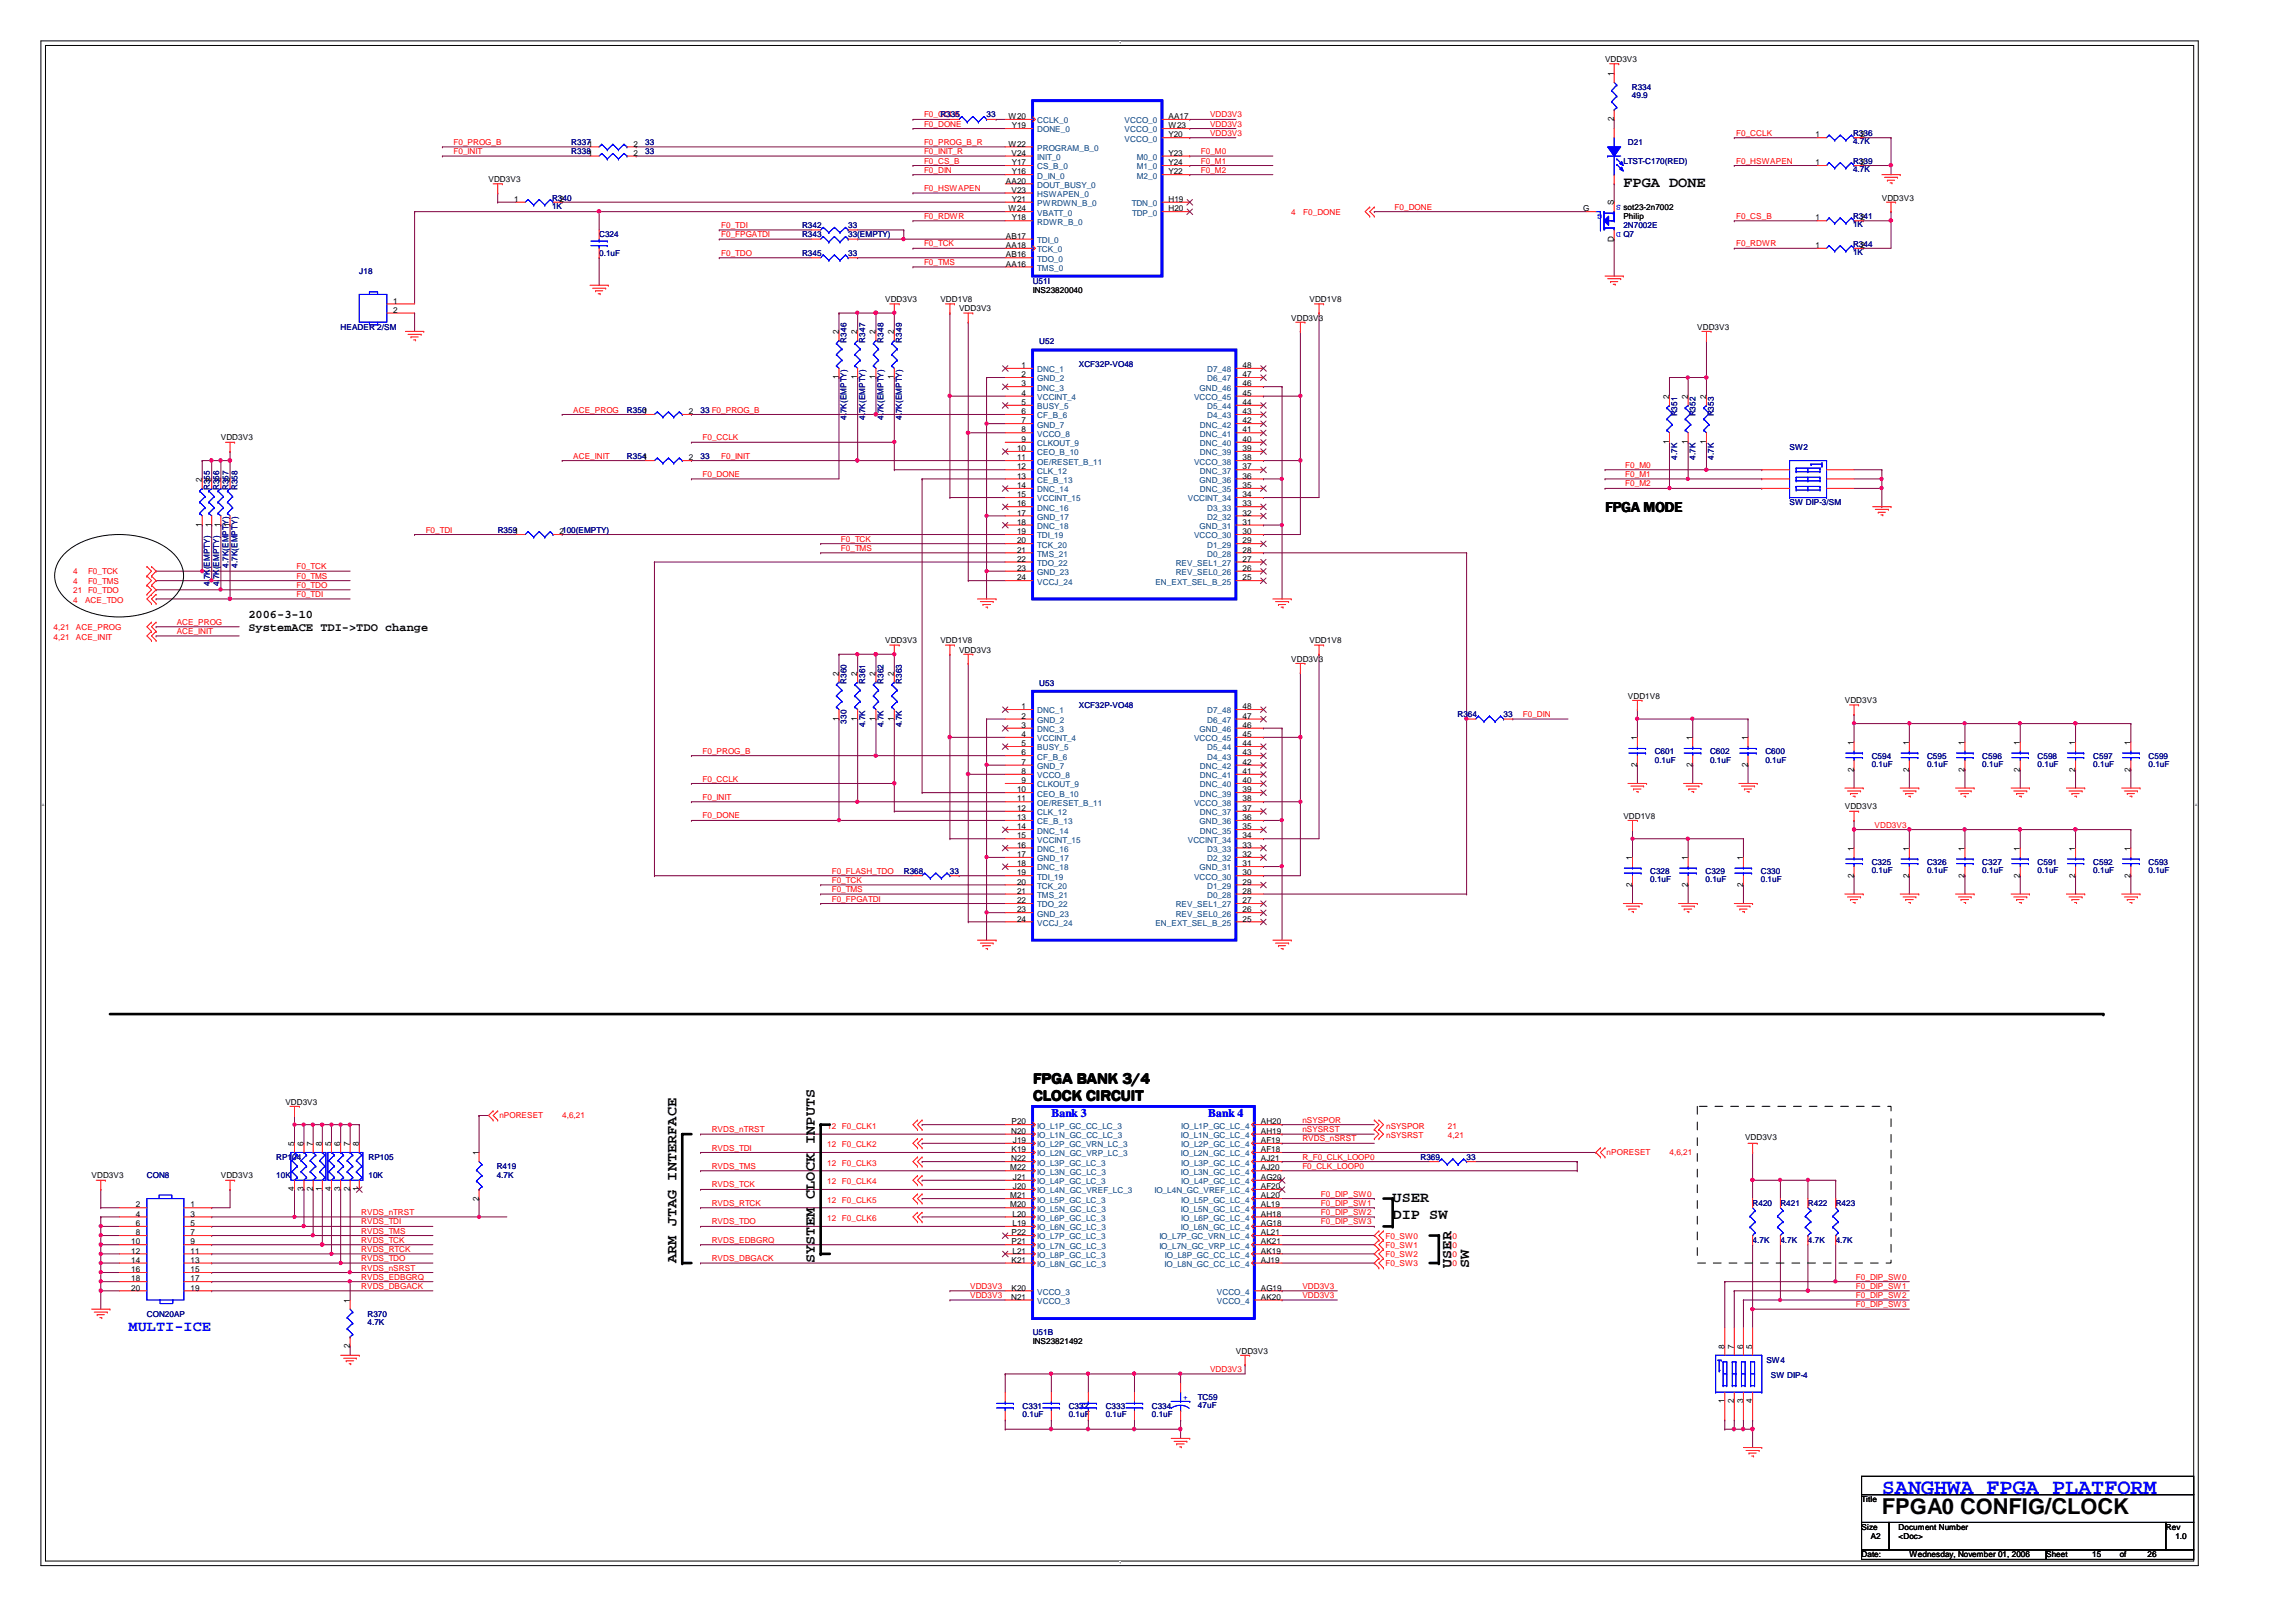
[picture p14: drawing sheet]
<svg xmlns="http://www.w3.org/2000/svg" width="297mm" height="210mm" viewBox="0 0 297 210" stroke-linecap="round" stroke-linejoin="round" font-family="sans-serif">
<defs><g id="words">
<text font-size="2.8" fill="#00f" x="243.5" y="193.3">SANGHWA FPGA PLATFORM</text>
<text font-size="2.8" x="243.5" y="195.9">FPGA0 CONFIG/CLOCK</text>
<g font-size="1.9">
<text x="210" y="24.2">FPGA DONE</text>
<text x="207.7" y="66.2">FPGA MODE</text>
<text x="133.7" y="140.2">FPGA BANK 3/4</text>
<text x="133.7" y="142.4">CLOCK CIRCUIT</text>
<text x="180.2" y="155.5">USER</text>
<text x="180.2" y="157.7">DIP SW</text>
<text x="87.5" y="163.4" transform="rotate(-90 87.5 163.4)">ARM JTAG INTERFACE</text>
<text x="105.4" y="163.4" transform="rotate(-90 105.4 163.4)">SYSTEM CLOCK INPUTS</text>
<text x="187.8" y="164.1" transform="rotate(-90 187.8 164.1)">USER</text>
<text x="190.1" y="164.1" transform="rotate(-90 190.1 164.1)">SW</text>
</g>
<text font-size="1.9" fill="#00f" x="16.6" y="172.3">MULTI-ICE</text>
<g font-size="1.5">
<text x="32.1" y="80">2006-3-10</text>
<text x="32.1" y="81.7">SystemACE TDI-&gt;TDO change</text>
</g>
<g font-size="1.5" fill="#00f">
<text x="136" y="144.6">Bank 3</text>
<text x="156.3" y="144.6">Bank 4</text>
</g>
<g font-size="1.1">
<text x="207.6" y="8">VDD3V3</text>
<text x="208.8" y="9.8" transform="rotate(-90 208.8 9.8)">1</text>
<text x="130.5" y="15.4">W20</text>
<text x="130.9" y="16.6">Y19</text>
<text x="151.2" y="15.4">AA17</text>
<text x="151.2" y="16.6">W23</text>
<text x="151.2" y="17.8">Y20</text>
<text x="208.8" y="15.7" transform="rotate(-90 208.8 15.7)">2</text>
<text x="234.9" y="17.8">1</text>
<text x="240.7" y="17.8">2</text>
<text x="63.2" y="23.6">VDD3V3</text>
<text x="82" y="20.2">2</text>
<text x="82" y="19">2</text>
<text x="130.1" y="23.7">AA20</text>
<text x="130.5" y="19">W22</text>
<text x="130.9" y="20.2">V24</text>
<text x="130.9" y="22.6">Y16</text>
<text x="130.9" y="21.4">Y17</text>
<text x="151.2" y="22.6">Y22</text>
<text x="151.2" y="20.2">Y23</text>
<text x="151.2" y="21.4">Y24</text>
<text x="234.9" y="21.4">1</text>
<text x="240.7" y="21.4">2</text>
<text x="66.5" y="26.1">1</text>
<text x="72.4" y="26.1">2</text>
<text x="130.5" y="27.3">W24</text>
<text x="130.9" y="24.9">V23</text>
<text x="130.9" y="28.5">Y18</text>
<text x="130.9" y="26.1">Y21</text>
<text x="151.2" y="26.1">H19</text>
<text x="151.2" y="27.3">H20</text>
<text x="204.8" y="27.3">G</text>
<text x="208.8" y="26.5" transform="rotate(-90 208.8 26.5)">S</text>
<text x="210" y="27.1">sot23-2n7002</text>
<text x="210" y="28.4">Philip</text>
<text x="234.9" y="28.5">1</text>
<text x="240.7" y="28.5">2</text>
<text x="243.5" y="26">VDD3V3</text>
<text x="130.1" y="34.5">AA16</text>
<text x="130.1" y="33.3">AB16</text>
<text x="130.1" y="32.1">AA18</text>
<text x="130.1" y="30.9">AB17</text>
<text x="208.8" y="31.4" transform="rotate(-90 208.8 31.4)">D</text>
<text x="234.9" y="32.1">1</text>
<text x="240.7" y="32.1">2</text>
<text x="50.9" y="39.3">1</text>
<text x="50.9" y="40.5">2</text>
<text x="114.5" y="39.1">VDD3V3</text>
<text x="121.7" y="39.1">VDD1V8</text>
<text x="124.1" y="40.3">VDD3V3</text>
<text x="133.6" y="37.9">INS23820040</text>
<text x="167" y="41.5">VDD3V3</text>
<text x="169.4" y="39.1">VDD1V8</text>
<text x="108.5" y="43.2" transform="rotate(-90 108.5 43.2)">2</text>
<text x="110.9" y="43.2" transform="rotate(-90 110.9 43.2)">2</text>
<text x="113.3" y="43.2" transform="rotate(-90 113.3 43.2)">2</text>
<text x="115.7" y="43.2" transform="rotate(-90 115.7 43.2)">2</text>
<text x="132.2" y="47.6">1</text>
<text x="160.7" y="47.6">48</text>
<text x="219.6" y="42.7">VDD3V3</text>
<text x="89.1" y="53.6">2</text>
<text x="108.5" y="49.1" transform="rotate(-90 108.5 49.1)">1</text>
<text x="110.9" y="49.1" transform="rotate(-90 110.9 49.1)">1</text>
<text x="113.3" y="49.1" transform="rotate(-90 113.3 49.1)">1</text>
<text x="115.7" y="49.1" transform="rotate(-90 115.7 49.1)">1</text>
<text x="132.2" y="48.8">2</text>
<text x="132.2" y="50">3</text>
<text x="132.2" y="51.2">4</text>
<text x="132.2" y="52.4">5</text>
<text x="132.2" y="53.6">6</text>
<text x="160.7" y="48.8">47</text>
<text x="160.7" y="50">46</text>
<text x="160.7" y="51.2">45</text>
<text x="160.7" y="52.4">44</text>
<text x="160.7" y="53.6">43</text>
<text x="215.9" y="51.6" transform="rotate(-90 215.9 51.6)">2</text>
<text x="218.4" y="51.6" transform="rotate(-90 218.4 51.6)">2</text>
<text x="220.7" y="51.6" transform="rotate(-90 220.7 51.6)">2</text>
<text x="28.6" y="57">VDD3V3</text>
<text x="89.1" y="59.6">2</text>
<text x="131.6" y="58.4">10</text>
<text x="131.6" y="59.6">11</text>
<text x="132.2" y="54.8">7</text>
<text x="132.2" y="56">8</text>
<text x="132.2" y="57.2">9</text>
<text x="160.7" y="54.8">42</text>
<text x="160.7" y="56">41</text>
<text x="160.7" y="57.2">40</text>
<text x="160.7" y="58.4">39</text>
<text x="160.7" y="59.6">38</text>
<text x="215.9" y="57.4" transform="rotate(-90 215.9 57.4)">1</text>
<text x="218.4" y="57.4" transform="rotate(-90 218.4 57.4)">1</text>
<text x="220.7" y="57.4" transform="rotate(-90 220.7 57.4)">1</text>
<text x="26.1" y="62.4" transform="rotate(-90 26.1 62.4)">2</text>
<text x="27.3" y="62.4" transform="rotate(-90 27.3 62.4)">2</text>
<text x="28.5" y="62.4" transform="rotate(-90 28.5 62.4)">2</text>
<text x="29.7" y="62.4" transform="rotate(-90 29.7 62.4)">2</text>
<text x="131.6" y="60.7">12</text>
<text x="131.6" y="61.9">13</text>
<text x="131.6" y="63.2">14</text>
<text x="131.6" y="64.3">15</text>
<text x="131.6" y="65.5">16</text>
<text x="160.7" y="60.7">37</text>
<text x="160.7" y="61.9">36</text>
<text x="160.7" y="63.2">35</text>
<text x="160.7" y="64.3">34</text>
<text x="160.7" y="65.5">33</text>
<text x="26.1" y="68.2" transform="rotate(-90 26.1 68.2)">1</text>
<text x="27.3" y="68.2" transform="rotate(-90 27.3 68.2)">1</text>
<text x="28.5" y="68.2" transform="rotate(-90 28.5 68.2)">1</text>
<text x="29.7" y="68.2" transform="rotate(-90 29.7 68.2)">1</text>
<text x="72.4" y="69.1">2100(EMPTY)</text>
<text x="131.6" y="66.7">17</text>
<text x="131.6" y="67.9">18</text>
<text x="131.6" y="69.1">19</text>
<text x="131.6" y="70.3">20</text>
<text x="131.6" y="71.5">21</text>
<text x="160.7" y="66.7">32</text>
<text x="160.7" y="67.9">31</text>
<text x="160.7" y="69.1">30</text>
<text x="160.7" y="70.3">29</text>
<text x="160.7" y="71.5">28</text>
<text x="131.6" y="72.7">22</text>
<text x="131.6" y="73.9">23</text>
<text x="131.6" y="75.1">24</text>
<text x="160.7" y="72.7">27</text>
<text x="160.7" y="73.9">26</text>
<text x="160.7" y="75.1">25</text>
<text x="114.5" y="83.3">VDD3V3</text>
<text x="121.7" y="83.3">VDD1V8</text>
<text x="169.4" y="83.3">VDD1V8</text>
<text x="108.5" y="87.4" transform="rotate(-90 108.5 87.4)">2</text>
<text x="110.9" y="87.4" transform="rotate(-90 110.9 87.4)">2</text>
<text x="113.3" y="87.4" transform="rotate(-90 113.3 87.4)">2</text>
<text x="115.7" y="87.4" transform="rotate(-90 115.7 87.4)">2</text>
<text x="124.1" y="84.5">VDD3V3</text>
<text x="167" y="85.6">VDD3V3</text>
<text x="108.5" y="93.3" transform="rotate(-90 108.5 93.3)">1</text>
<text x="110.9" y="93.3" transform="rotate(-90 110.9 93.3)">1</text>
<text x="113.3" y="93.3" transform="rotate(-90 113.3 93.3)">1</text>
<text x="115.7" y="93.3" transform="rotate(-90 115.7 93.3)">1</text>
<text x="132.2" y="91.8">1</text>
<text x="132.2" y="93">2</text>
<text x="132.2" y="94.2">3</text>
<text x="132.2" y="95.4">4</text>
<text x="160.7" y="91.8">48</text>
<text x="160.7" y="93">47</text>
<text x="160.7" y="94.2">46</text>
<text x="160.7" y="95.4">45</text>
<text x="210.6" y="90.4">VDD1V8</text>
<text x="211.8" y="95.8" transform="rotate(-90 211.8 95.8)">1</text>
<text x="218.9" y="95.8" transform="rotate(-90 218.9 95.8)">1</text>
<text x="226.1" y="95.8" transform="rotate(-90 226.1 95.8)">1</text>
<text x="238.7" y="91">VDD3V3</text>
<text x="132.2" y="96.6">5</text>
<text x="132.2" y="97.7">6</text>
<text x="132.2" y="99">7</text>
<text x="132.2" y="100.2">8</text>
<text x="132.2" y="101.3">9</text>
<text x="160.7" y="96.6">44</text>
<text x="160.7" y="97.7">43</text>
<text x="160.7" y="99">42</text>
<text x="160.7" y="100.2">41</text>
<text x="160.7" y="101.3">40</text>
<text x="211.8" y="99.2" transform="rotate(-90 211.8 99.2)">2</text>
<text x="218.9" y="99.2" transform="rotate(-90 218.9 99.2)">2</text>
<text x="226.1" y="99.2" transform="rotate(-90 226.1 99.2)">2</text>
<text x="239.8" y="99.9" transform="rotate(-90 239.8 99.9)">2</text>
<text x="239.8" y="96.4" transform="rotate(-90 239.8 96.4)">1</text>
<text x="247" y="99.9" transform="rotate(-90 247 99.9)">2</text>
<text x="247" y="96.4" transform="rotate(-90 247 96.4)">1</text>
<text x="254.2" y="99.9" transform="rotate(-90 254.2 99.9)">2</text>
<text x="254.2" y="96.4" transform="rotate(-90 254.2 96.4)">1</text>
<text x="261.3" y="99.9" transform="rotate(-90 261.3 99.9)">2</text>
<text x="261.3" y="96.4" transform="rotate(-90 261.3 96.4)">1</text>
<text x="268.5" y="99.9" transform="rotate(-90 268.5 99.9)">2</text>
<text x="268.5" y="96.4" transform="rotate(-90 268.5 96.4)">1</text>
<text x="275.6" y="99.9" transform="rotate(-90 275.6 99.9)">2</text>
<text x="275.6" y="96.4" transform="rotate(-90 275.6 96.4)">1</text>
<text x="131.6" y="102.5">10</text>
<text x="131.6" y="103.7">11</text>
<text x="131.6" y="104.9">12</text>
<text x="131.6" y="106.1">13</text>
<text x="131.6" y="107.3">14</text>
<text x="160.7" y="102.5">39</text>
<text x="160.7" y="103.7">38</text>
<text x="160.7" y="104.9">37</text>
<text x="160.7" y="106.1">36</text>
<text x="160.7" y="107.3">35</text>
<text x="210" y="106">VDD1V8</text>
<text x="238.7" y="104.7">VDD3V3</text>
<text x="131.6" y="108.5">15</text>
<text x="131.6" y="109.7">16</text>
<text x="131.6" y="110.9">17</text>
<text x="131.6" y="112.1">18</text>
<text x="131.6" y="113.3">19</text>
<text x="160.7" y="108.5">34</text>
<text x="160.7" y="109.7">33</text>
<text x="160.7" y="110.9">32</text>
<text x="160.7" y="112.1">31</text>
<text x="160.7" y="113.3">30</text>
<text x="211.2" y="111.3" transform="rotate(-90 211.2 111.3)">1</text>
<text x="218.4" y="111.3" transform="rotate(-90 218.4 111.3)">1</text>
<text x="225.5" y="111.3" transform="rotate(-90 225.5 111.3)">1</text>
<text x="239.8" y="113.6" transform="rotate(-90 239.8 113.6)">2</text>
<text x="239.8" y="110.1" transform="rotate(-90 239.8 110.1)">1</text>
<text x="247" y="113.6" transform="rotate(-90 247 113.6)">2</text>
<text x="247" y="110.1" transform="rotate(-90 247 110.1)">1</text>
<text x="254.2" y="113.6" transform="rotate(-90 254.2 113.6)">2</text>
<text x="254.2" y="110.1" transform="rotate(-90 254.2 110.1)">1</text>
<text x="261.3" y="113.6" transform="rotate(-90 261.3 113.6)">2</text>
<text x="261.3" y="110.1" transform="rotate(-90 261.3 110.1)">1</text>
<text x="268.5" y="113.6" transform="rotate(-90 268.5 113.6)">2</text>
<text x="268.5" y="110.1" transform="rotate(-90 268.5 110.1)">1</text>
<text x="275.6" y="113.6" transform="rotate(-90 275.6 113.6)">2</text>
<text x="275.6" y="110.1" transform="rotate(-90 275.6 110.1)">1</text>
<text x="131.6" y="114.5">20</text>
<text x="131.6" y="115.7">21</text>
<text x="131.6" y="116.9">22</text>
<text x="131.6" y="118.1">23</text>
<text x="131.6" y="119.3">24</text>
<text x="160.7" y="114.5">29</text>
<text x="160.7" y="115.7">28</text>
<text x="160.7" y="116.9">27</text>
<text x="160.7" y="118.1">26</text>
<text x="160.7" y="119.3">25</text>
<text x="211.2" y="114.8" transform="rotate(-90 211.2 114.8)">2</text>
<text x="218.4" y="114.8" transform="rotate(-90 218.4 114.8)">2</text>
<text x="225.5" y="114.8" transform="rotate(-90 225.5 114.8)">2</text>
<text x="36.9" y="143">VDD3V3</text>
<text x="38.1" y="148.3" transform="rotate(-90 38.1 148.3)">5</text>
<text x="39.3" y="148.3" transform="rotate(-90 39.3 148.3)">6</text>
<text x="40.5" y="148.3" transform="rotate(-90 40.5 148.3)">7</text>
<text x="41.7" y="148.3" transform="rotate(-90 41.7 148.3)">8</text>
<text x="42.8" y="148.3" transform="rotate(-90 42.8 148.3)">5</text>
<text x="44" y="148.3" transform="rotate(-90 44 148.3)">6</text>
<text x="45.3" y="148.3" transform="rotate(-90 45.3 148.3)">7</text>
<text x="46.4" y="148.3" transform="rotate(-90 46.4 148.3)">8</text>
<text x="61.9" y="149.5" transform="rotate(-90 61.9 149.5)">1</text>
<text x="130.8" y="146.7">N20</text>
<text x="130.9" y="145.5">P20</text>
<text x="130.9" y="149.1">K19</text>
<text x="131" y="147.9">J19</text>
<text x="163.1" y="145.5">AH20</text>
<text x="163.1" y="146.7">AH19</text>
<text x="163.1" y="147.9">AF19</text>
<text x="163.1" y="149.1">AF18</text>
<text x="225.8" y="147.5">VDD3V3</text>
<text x="11.9" y="152.5">VDD3V3</text>
<text x="28.6" y="152.5">VDD3V3</text>
<text x="38.1" y="154.2" transform="rotate(-90 38.1 154.2)">4</text>
<text x="39.3" y="154.2" transform="rotate(-90 39.3 154.2)">3</text>
<text x="40.5" y="154.2" transform="rotate(-90 40.5 154.2)">2</text>
<text x="41.7" y="154.2" transform="rotate(-90 41.7 154.2)">1</text>
<text x="42.8" y="154.2" transform="rotate(-90 42.8 154.2)">4</text>
<text x="44" y="154.2" transform="rotate(-90 44 154.2)">3</text>
<text x="45.3" y="154.2" transform="rotate(-90 45.3 154.2)">2</text>
<text x="46.4" y="154.2" transform="rotate(-90 46.4 154.2)">1</text>
<text x="61.9" y="155.4" transform="rotate(-90 61.9 155.4)">2</text>
<text x="130.7" y="151.5">M22</text>
<text x="130.7" y="155.1">M21</text>
<text x="130.8" y="150.3">N22</text>
<text x="131" y="152.7">J21</text>
<text x="131" y="153.9">J20</text>
<text x="163.1" y="150.3">AJ21</text>
<text x="163.1" y="151.5">AJ20</text>
<text x="163.1" y="152.7">AG20</text>
<text x="163.1" y="153.9">AF20</text>
<text x="163.1" y="155.1">AL20</text>
<text x="17" y="161">10</text>
<text x="17.6" y="156.3">2</text>
<text x="17.6" y="157.4">4</text>
<text x="17.6" y="158.7">6</text>
<text x="17.6" y="159.9">8</text>
<text x="24.6" y="156.3">1</text>
<text x="24.6" y="157.4">3</text>
<text x="24.6" y="158.7">5</text>
<text x="24.6" y="159.9">7</text>
<text x="24.6" y="161">9</text>
<text x="130.7" y="156.3">M20</text>
<text x="130.9" y="159.9">P22</text>
<text x="130.9" y="161">P21</text>
<text x="131" y="157.4">L20</text>
<text x="131" y="158.7">L19</text>
<text x="163.1" y="156.3">AL19</text>
<text x="163.1" y="157.4">AH18</text>
<text x="163.1" y="158.7">AG18</text>
<text x="163.1" y="159.9">AL21</text>
<text x="163.1" y="161">AK21</text>
<text x="17" y="162.2">12</text>
<text x="17" y="163.4">14</text>
<text x="17" y="164.6">16</text>
<text x="17" y="165.8">18</text>
<text x="17" y="167">20</text>
<text x="24.6" y="162.2">11</text>
<text x="24.6" y="163.4">13</text>
<text x="24.6" y="164.6">15</text>
<text x="24.6" y="165.8">17</text>
<text x="24.6" y="167">19</text>
<text x="130.9" y="163.4">K21</text>
<text x="130.9" y="167">K20</text>
<text x="131" y="162.2">L21</text>
<text x="163.1" y="162.2">AK19</text>
<text x="163.1" y="163.4">AJ19</text>
<text x="163.1" y="167">AG19</text>
<text x="45.3" y="168.6" transform="rotate(-90 45.3 168.6)">1</text>
<text x="130.8" y="168.2">N21</text>
<text x="133.6" y="174">INS23821492</text>
<text x="163.1" y="168.2">AK20</text>
<text x="45.3" y="174.5" transform="rotate(-90 45.3 174.5)">2</text>
<text x="159.9" y="175.2">VDD3V3</text>
<text x="223.1" y="174.5" transform="rotate(-90 223.1 174.5)">8</text>
<text x="224.3" y="174.5" transform="rotate(-90 224.3 174.5)">7</text>
<text x="225.5" y="174.5" transform="rotate(-90 225.5 174.5)">6</text>
<text x="226.7" y="174.5" transform="rotate(-90 226.7 174.5)">5</text>
<text x="223.1" y="181.6" transform="rotate(-90 223.1 181.6)">1</text>
<text x="224.3" y="181.6" transform="rotate(-90 224.3 181.6)">2</text>
<text x="225.5" y="181.6" transform="rotate(-90 225.5 181.6)">3</text>
<text x="226.7" y="181.6" transform="rotate(-90 226.7 181.6)">4</text>
<text x="240.8" y="194.4">Title</text>
<text x="240.8" y="198">Size</text>
<text x="245.6" y="198">Document Number</text>
<text x="280.2" y="198">Rev</text>
<text x="240.8" y="201.5">Date:</text>
<text x="242" y="199.2">A2</text>
<text x="245.6" y="199.2">&lt;Doc&gt;</text>
<text x="247" y="201.5">Wednesday, November 01, 2006</text>
<text x="264.7" y="201.5">Sheet</text>
<text x="270.7" y="201.5">15</text>
<text x="274.2" y="201.5">of</text>
<text x="277.8" y="201.5">26</text>
<text x="281.4" y="199.2">1.0</text>
</g>
<g font-size="1.1" fill="#000080">
<text x="211.1" y="11.6">R334</text>
<text x="121.7" y="15.2">R335</text>
<text x="127.6" y="15.2">33</text>
<text x="211.1" y="12.7">49.9</text>
<text x="239.7" y="17.6">R336</text>
<text x="73.9" y="20">R3381</text>
<text x="73.9" y="18.8">R3371</text>
<text x="83.5" y="20">33</text>
<text x="83.5" y="18.8">33</text>
<text x="210" y="21.2">LTST-C170(RED)</text>
<text x="210.6" y="18.8">D21</text>
<text x="239.7" y="21.2">R339</text>
<text x="239.7" y="22.3">4.7K</text>
<text x="239.7" y="18.7">4.7K</text>
<text x="71.4" y="26">R340</text>
<text x="71.4" y="27.1">1K</text>
<text x="103.8" y="29.5">R342</text>
<text x="109.7" y="29.5">33</text>
<text x="210" y="29.5">2N7002E</text>
<text x="239.7" y="28.4">R341</text>
<text x="239.7" y="29.4">1K</text>
<text x="46.5" y="35.5">J18</text>
<text x="77.5" y="30.7">C324</text>
<text x="77.5" y="33.1">0.1uF</text>
<text x="103.8" y="30.7">R343</text>
<text x="103.8" y="33.1">R345</text>
<text x="109.7" y="30.7">33(EMPTY)</text>
<text x="109.7" y="33.1">33</text>
<text x="210" y="30.7">Q7</text>
<text x="239.7" y="31.9">R344</text>
<text x="239.7" y="33">1K</text>
<text x="133.6" y="36.7">U51I</text>
<text x="44.1" y="42.7">HEADER 2/SM</text>
<text x="109.5" y="44.3" transform="rotate(-90 109.5 44.3)">R346</text>
<text x="111.9" y="44.3" transform="rotate(-90 111.9 44.3)">R347</text>
<text x="114.3" y="44.3" transform="rotate(-90 114.3 44.3)">R348</text>
<text x="116.7" y="44.3" transform="rotate(-90 116.7 44.3)">R349</text>
<text x="134.5" y="44.6">U52</text>
<text x="139.6" y="47.5">XCF32P-VO48</text>
<text x="81.1" y="53.4">R3501</text>
<text x="90.6" y="53.4">33 F0_PROG_B</text>
<text x="217" y="53.9" transform="rotate(-90 217 53.9)">R351</text>
<text x="219.4" y="53.9" transform="rotate(-90 219.4 53.9)">R352</text>
<text x="221.7" y="53.9" transform="rotate(-90 221.7 53.9)">R353</text>
<text x="81.1" y="59.4">R3541</text>
<text x="90.6" y="59.4">33</text>
<text x="109.5" y="54.4" transform="rotate(-90 109.5 54.4)">4.7K(EMPTY)</text>
<text x="111.9" y="54.4" transform="rotate(-90 111.9 54.4)">4.7K(EMPTY)</text>
<text x="114.3" y="54.4" transform="rotate(-90 114.3 54.4)">4.7K(EMPTY)</text>
<text x="116.7" y="54.4" transform="rotate(-90 116.7 54.4)">4.7K(EMPTY)</text>
<text x="217" y="59.5" transform="rotate(-90 217 59.5)">4.7K</text>
<text x="219.4" y="59.5" transform="rotate(-90 219.4 59.5)">4.7K</text>
<text x="221.7" y="59.5" transform="rotate(-90 221.7 59.5)">4.7K</text>
<text x="231.5" y="58.2">SW2</text>
<text x="27.1" y="63.4" transform="rotate(-90 27.1 63.4)">R355</text>
<text x="28.4" y="63.4" transform="rotate(-90 28.4 63.4)">R356</text>
<text x="29.5" y="63.4" transform="rotate(-90 29.5 63.4)">R357</text>
<text x="30.7" y="63.4" transform="rotate(-90 30.7 63.4)">R358</text>
<text x="231.5" y="65.4">SW DIP-3/SM</text>
<text x="64.4" y="68.9">R3591</text>
<text x="27.1" y="75.9" transform="rotate(-90 27.1 75.9)">4.7K(EMPTY)</text>
<text x="28.4" y="75.9" transform="rotate(-90 28.4 75.9)">4.7K(EMPTY)</text>
<text x="29.5" y="73.4" transform="rotate(-90 29.5 73.4)">4.7K(EMPTY)</text>
<text x="30.7" y="73.4" transform="rotate(-90 30.7 73.4)">4.7K(EMPTY)</text>
<text x="109.5" y="88.5" transform="rotate(-90 109.5 88.5)">R360</text>
<text x="111.9" y="88.5" transform="rotate(-90 111.9 88.5)">R361</text>
<text x="114.3" y="88.5" transform="rotate(-90 114.3 88.5)">R362</text>
<text x="116.7" y="88.5" transform="rotate(-90 116.7 88.5)">R363</text>
<text x="134.5" y="88.8">U53</text>
<text x="109.5" y="93.6" transform="rotate(-90 109.5 93.6)">330</text>
<text x="111.9" y="94.1" transform="rotate(-90 111.9 94.1)">4.7K</text>
<text x="114.3" y="94.1" transform="rotate(-90 114.3 94.1)">4.7K</text>
<text x="116.7" y="94.1" transform="rotate(-90 116.7 94.1)">4.7K</text>
<text x="139.6" y="91.6">XCF32P-VO48</text>
<text x="188.6" y="92.8">R364</text>
<text x="194.5" y="92.8">33</text>
<text x="214.1" y="97.6">C601</text>
<text x="214.1" y="98.7">0.1uF</text>
<text x="221.2" y="97.6">C602</text>
<text x="221.2" y="98.7">0.1uF</text>
<text x="228.4" y="97.6">C600</text>
<text x="228.4" y="98.7">0.1uF</text>
<text x="242.1" y="98.2">C594</text>
<text x="242.1" y="99.3">0.1uF</text>
<text x="249.3" y="98.2">C595</text>
<text x="249.3" y="99.3">0.1uF</text>
<text x="256.5" y="98.2">C596</text>
<text x="256.5" y="99.3">0.1uF</text>
<text x="263.6" y="98.2">C598</text>
<text x="263.6" y="99.3">0.1uF</text>
<text x="270.8" y="98.2">C597</text>
<text x="270.8" y="99.3">0.1uF</text>
<text x="278" y="98.2">C599</text>
<text x="278" y="99.3">0.1uF</text>
<text x="116.9" y="113.1">R368</text>
<text x="122.9" y="113.1">33</text>
<text x="213.5" y="113.1">C328</text>
<text x="220.6" y="113.1">C329</text>
<text x="227.8" y="113.1">C330</text>
<text x="242.1" y="111.9">C325</text>
<text x="242.1" y="113">0.1uF</text>
<text x="249.3" y="111.9">C326</text>
<text x="249.3" y="113">0.1uF</text>
<text x="256.5" y="111.9">C327</text>
<text x="256.5" y="113">0.1uF</text>
<text x="263.6" y="111.9">C591</text>
<text x="263.6" y="113">0.1uF</text>
<text x="270.8" y="111.9">C592</text>
<text x="270.8" y="113">0.1uF</text>
<text x="278" y="111.9">C593</text>
<text x="278" y="113">0.1uF</text>
<text x="213.5" y="114.2">0.1uF</text>
<text x="220.6" y="114.2">0.1uF</text>
<text x="227.8" y="114.2">0.1uF</text>
<text x="19" y="152.5">CON8</text>
<text x="35.7" y="150.1">RP104</text>
<text x="35.7" y="152.5">10K</text>
<text x="47.7" y="150.1">RP105</text>
<text x="47.7" y="152.5">10K</text>
<text x="64.3" y="151.3">R419</text>
<text x="64.3" y="152.4">4.7K</text>
<text x="183.8" y="150.1">R369</text>
<text x="189.7" y="150.1">33</text>
<text x="226.7" y="156.1">R420</text>
<text x="226.7" y="160.9">4.7K</text>
<text x="230.3" y="156.1">R421</text>
<text x="230.3" y="160.9">4.7K</text>
<text x="233.9" y="156.1">R422</text>
<text x="233.9" y="160.9">4.7K</text>
<text x="237.5" y="156.1">R423</text>
<text x="237.5" y="160.9">4.7K</text>
<text x="19" y="170.4">CON20AP</text>
<text x="47.5" y="170.4">R370</text>
<text x="47.5" y="171.5">4.7K</text>
<text x="133.6" y="172.8">U51B</text>
<text x="228.5" y="176.4">SW4</text>
<text x="229.1" y="178.3">SW DIP-4</text>
<text x="132.3" y="182.3">C331</text>
<text x="132.3" y="183.4">0.1uF</text>
<text x="138.3" y="182.3">C332</text>
<text x="138.3" y="183.4">0.1uF</text>
<text x="143" y="182.3">C333</text>
<text x="143" y="183.4">0.1uF</text>
<text x="149" y="182.3">C334</text>
<text x="149" y="183.4">0.1uF</text>
<text x="155" y="181.1">TC59</text>
<text x="155" y="182.2">47uF</text>
</g>
<g font-size="1.1" fill="#f00">
<text x="119.5" y="16.4">F0_DONE</text>
<text x="119.5" y="15.2">F0_CCLK</text>
<text x="156.5" y="15.2">VDD3V3</text>
<text x="156.5" y="16.4">VDD3V3</text>
<text x="156.5" y="17.6">VDD3V3</text>
<text x="224.6" y="17.6">F0_CCLK</text>
<text x="58.7" y="18.8">F0_PROG_B</text>
<text x="58.7" y="19.9">F0_INIT</text>
<text x="119.5" y="21.2">F0_CS_B</text>
<text x="119.5" y="18.8">F0_PROG_B_R</text>
<text x="119.5" y="19.9">F0_INIT_R</text>
<text x="119.5" y="22.4">F0_DIN</text>
<text x="155.4" y="19.9">F0_M0</text>
<text x="155.4" y="21.2">F0_M1</text>
<text x="155.4" y="22.4">F0_M2</text>
<text x="224.6" y="21.2">F0_HSWAPEN</text>
<text x="93.3" y="29.5">F0_TDI</text>
<text x="119.5" y="24.7">F0_HSWAPEN</text>
<text x="119.5" y="28.3">F0_RDWR</text>
<text x="167" y="27.9">4</text>
<text x="168.6" y="27.9">F0_DONE</text>
<text x="180.4" y="27.1">F0_DONE</text>
<text x="224.6" y="28.3">F0_CS_B</text>
<text x="93.3" y="33.1">F0_TDO</text>
<text x="93.3" y="30.7">F0_FPGATDI</text>
<text x="119.5" y="34.3">F0_TMS</text>
<text x="119.5" y="31.9">F0_TCK</text>
<text x="224.6" y="31.9">F0_RDWR</text>
<text x="74.2" y="53.4">ACE_PROG</text>
<text x="74.2" y="59.4">ACE_INIT</text>
<text x="90.9" y="57">F0_CCLK</text>
<text x="93.3" y="59.4">F0_INIT</text>
<text x="90.9" y="61.7">F0_DONE</text>
<text x="210.3" y="60.5">F0_M0</text>
<text x="210.3" y="61.7">F0_M1</text>
<text x="210.3" y="63">F0_M2</text>
<text x="55.1" y="68.9">F0_TDI</text>
<text x="108.8" y="70.1">F0_TCK</text>
<text x="108.8" y="71.3">F0_TMS</text>
<text x="9.5" y="75.5">4</text>
<text x="9.5" y="76.7">21 F0_TDO</text>
<text x="9.5" y="74.3">4</text>
<text x="11.4" y="75.5">F0_TMS</text>
<text x="11.4" y="74.3">F0_TCK</text>
<text x="38.4" y="74.9">F0_TMS</text>
<text x="38.4" y="76.1">F0_TDO</text>
<text x="38.4" y="77.3">F0_TDI</text>
<text x="38.4" y="73.7">F0_TCK</text>
<text x="6.9" y="81.6">4,21</text>
<text x="6.9" y="82.8">4,21</text>
<text x="9.5" y="78">4</text>
<text x="9.8" y="81.6">ACE_PROG</text>
<text x="9.8" y="82.8">ACE_INIT</text>
<text x="11" y="78">ACE_TDO</text>
<text x="22.9" y="80.9">ACE_PROG</text>
<text x="22.9" y="82">ACE_INIT</text>
<text x="197" y="92.8">F0_DIN</text>
<text x="90.9" y="101.1">F0_CCLK</text>
<text x="90.9" y="97.5">F0_PROG_B</text>
<text x="90.9" y="105.9">F0_DONE</text>
<text x="90.9" y="103.5">F0_INIT</text>
<text x="242.5" y="107.1">VDD3V3</text>
<text x="107.6" y="113.1">F0_FLASH_TDO</text>
<text x="107.6" y="116.7">F0_FPGATDI</text>
<text x="107.6" y="115.4">F0_TMS</text>
<text x="107.6" y="114.3">F0_TCK</text>
<text x="64.6" y="144.7">nPORESET</text>
<text x="72.7" y="144.7">4,6,21</text>
<text x="92.1" y="146.5">RVDS_nTRST</text>
<text x="92.1" y="148.9">RVDS_TDI</text>
<text x="107" y="146.1">12 F0_CLK1</text>
<text x="107" y="148.5">12 F0_CLK2</text>
<text x="168.5" y="145.3">nSYSPOR</text>
<text x="168.5" y="146.5">nSYSRST</text>
<text x="168.5" y="147.7">RVDS_nSRST</text>
<text x="179.3" y="146.1">nSYSPOR</text>
<text x="179.3" y="147.2">nSYSRST</text>
<text x="187.3" y="146.1">21</text>
<text x="187.3" y="147.2">4,21</text>
<text x="207.9" y="149.5">nPORESET</text>
<text x="216" y="149.5">4,6,21</text>
<text x="92.1" y="151.3">RVDS_TMS</text>
<text x="92.1" y="153.7">RVDS_TCK</text>
<text x="107" y="155.6">12 F0_CLK5</text>
<text x="107" y="153.2">12 F0_CLK4</text>
<text x="107" y="150.8">12 F0_CLK3</text>
<text x="168.5" y="150.1">R_F0_CLK_LOOP0</text>
<text x="168.5" y="151.3">F0_CLK_LOOP0</text>
<text x="170.9" y="154.9">F0_DIP_SW0</text>
<text x="46.7" y="159.6">RVDS_TMS</text>
<text x="46.7" y="160.8">RVDS_TCK</text>
<text x="46.7" y="158.5">RVDS_TDI</text>
<text x="46.7" y="157.2">RVDS_nTRST</text>
<text x="92.1" y="158.5">RVDS_TDO</text>
<text x="92.1" y="156">RVDS_RTCK</text>
<text x="92.1" y="160.8">RVDS_EDBGRQ</text>
<text x="107" y="158">12 F0_CLK6</text>
<text x="170.9" y="156">F0_DIP_SW1</text>
<text x="170.9" y="157.2">F0_DIP_SW2</text>
<text x="170.9" y="158.5">F0_DIP_SW3</text>
<text x="179.2" y="160.3">F0_SW0</text>
<text x="179.2" y="161.5">F0_SW1</text>
<text x="187.3" y="160.3">10</text>
<text x="187.3" y="161.5">10</text>
<text x="46.7" y="163.2">RVDS_TDO</text>
<text x="46.7" y="162">RVDS_RTCK</text>
<text x="46.7" y="166.8">RVDS_DBGACK</text>
<text x="46.7" y="164.4">RVDS_nSRST</text>
<text x="46.7" y="165.6">RVDS_EDBGRQ</text>
<text x="92.1" y="163.2">RVDS_DBGACK</text>
<text x="125.5" y="168">VDD3V3</text>
<text x="125.5" y="166.8">VDD3V3</text>
<text x="168.5" y="168">VDD3V3</text>
<text x="168.5" y="166.8">VDD3V3</text>
<text x="179.2" y="162.6">F0_SW2</text>
<text x="179.2" y="163.8">F0_SW3</text>
<text x="187.3" y="162.6">10</text>
<text x="187.3" y="163.8">10</text>
<text x="240.1" y="165.6">F0_DIP_SW0</text>
<text x="240.1" y="166.8">F0_DIP_SW1</text>
<text x="240.1" y="168">F0_DIP_SW2</text>
<text x="240.1" y="169.2">F0_DIP_SW3</text>
<text x="156.5" y="177.5">VDD3V3</text>
</g>
<g font-size="1.1" fill="#004080">
<text x="134.2" y="16">CCLK_0</text>
<text x="134.2" y="17.1">DONE_0</text>
<text x="145.5" y="16">VCCO_0</text>
<text x="145.5" y="17.1">VCCO_0</text>
<text x="134.2" y="23.1">D_IN_0</text>
<text x="134.2" y="19.5">PROGRAM_B_0</text>
<text x="134.2" y="20.7">INIT_0</text>
<text x="134.2" y="21.9">CS_B_0</text>
<text x="145.5" y="18.3">VCCO_0</text>
<text x="147.1" y="23.1">M2_0</text>
<text x="147.1" y="20.7">M0_0</text>
<text x="147.1" y="21.9">M1_0</text>
<text x="134.2" y="25.5">HSWAPEN_0</text>
<text x="134.2" y="29.1">RDWR_B_0</text>
<text x="134.2" y="27.9">VBATT_0</text>
<text x="134.2" y="26.7">PWRDWN_B_0</text>
<text x="134.2" y="24.3">DOUT_BUSY_0</text>
<text x="146.4" y="26.7">TDN_0</text>
<text x="146.5" y="27.9">TDP_0</text>
<text x="134.2" y="35.1">TMS_0</text>
<text x="134.2" y="33.9">TDO_0</text>
<text x="134.2" y="32.6">TCK_0</text>
<text x="134.2" y="31.5">TDI_0</text>
<text x="134.2" y="48.2">DNC_1</text>
<text x="134.2" y="49.4">GND_2</text>
<text x="134.2" y="50.5">DNC_3</text>
<text x="134.2" y="51.8">VCCINT_4</text>
<text x="134.2" y="53">BUSY_5</text>
<text x="154.5" y="51.8">VCCO_45</text>
<text x="155.2" y="50.5">GND_46</text>
<text x="156.2" y="48.2">D7_48</text>
<text x="156.2" y="49.4">D6_47</text>
<text x="156.2" y="53">D5_44</text>
<text x="134.2" y="54.1">CF_B_6</text>
<text x="134.2" y="55.3">GND_7</text>
<text x="134.2" y="56.5">VCCO_8</text>
<text x="134.2" y="57.7">CLKOUT_9</text>
<text x="134.2" y="58.9">CEO_B_10</text>
<text x="155.2" y="55.3">DNC_42</text>
<text x="155.2" y="56.5">DNC_41</text>
<text x="155.2" y="57.7">DNC_40</text>
<text x="155.2" y="58.9">DNC_39</text>
<text x="156.2" y="54.1">D4_43</text>
<text x="134.2" y="60.1">OE/RESET_B_11</text>
<text x="134.2" y="61.3">CLK_12</text>
<text x="134.2" y="62.5">CE_B_13</text>
<text x="134.2" y="63.7">DNC_14</text>
<text x="134.2" y="64.9">VCCINT_15</text>
<text x="153.7" y="64.9">VCCINT_34</text>
<text x="154.5" y="60.1">VCCO_38</text>
<text x="155.2" y="62.5">GND_36</text>
<text x="155.2" y="61.3">DNC_37</text>
<text x="155.2" y="63.7">DNC_35</text>
<text x="134.2" y="66.1">DNC_16</text>
<text x="134.2" y="67.3">GND_17</text>
<text x="134.2" y="68.5">DNC_18</text>
<text x="134.2" y="69.7">TDI_19</text>
<text x="134.2" y="70.9">TCK_20</text>
<text x="154.5" y="69.7">VCCO_30</text>
<text x="155.2" y="68.5">GND_31</text>
<text x="156.2" y="66.1">D3_33</text>
<text x="156.2" y="67.3">D2_32</text>
<text x="156.2" y="70.9">D1_29</text>
<text x="134.2" y="72.1">TMS_21</text>
<text x="134.2" y="73.2">TDO_22</text>
<text x="134.2" y="74.4">GND_23</text>
<text x="134.2" y="75.7">VCCJ_24</text>
<text x="149.5" y="75.7">EN_EXT_SEL_B_25</text>
<text x="152.1" y="73.2">REV_SEL1_27</text>
<text x="152.1" y="74.4">REV_SEL0_26</text>
<text x="156.2" y="72.1">D0_28</text>
<text x="134.2" y="92.3">DNC_1</text>
<text x="134.2" y="93.6">GND_2</text>
<text x="134.2" y="94.7">DNC_3</text>
<text x="134.2" y="95.9">VCCINT_4</text>
<text x="154.5" y="95.9">VCCO_45</text>
<text x="155.2" y="94.7">GND_46</text>
<text x="156.2" y="92.3">D7_48</text>
<text x="156.2" y="93.6">D6_47</text>
<text x="134.2" y="97.1">BUSY_5</text>
<text x="134.2" y="98.3">CF_B_6</text>
<text x="134.2" y="99.5">GND_7</text>
<text x="134.2" y="100.7">VCCO_8</text>
<text x="134.2" y="101.9">CLKOUT_9</text>
<text x="155.2" y="99.5">DNC_42</text>
<text x="155.2" y="100.7">DNC_41</text>
<text x="155.2" y="101.9">DNC_40</text>
<text x="156.2" y="97.1">D5_44</text>
<text x="156.2" y="98.3">D4_43</text>
<text x="134.2" y="103.1">CEO_B_10</text>
<text x="134.2" y="104.3">OE/RESET_B_11</text>
<text x="134.2" y="105.5">CLK_12</text>
<text x="134.2" y="106.7">CE_B_13</text>
<text x="134.2" y="107.9">DNC_14</text>
<text x="154.5" y="104.3">VCCO_38</text>
<text x="155.2" y="106.7">GND_36</text>
<text x="155.2" y="103.1">DNC_39</text>
<text x="155.2" y="105.5">DNC_37</text>
<text x="155.2" y="107.9">DNC_35</text>
<text x="134.2" y="109.1">VCCINT_15</text>
<text x="134.2" y="110.2">DNC_16</text>
<text x="134.2" y="111.5">GND_17</text>
<text x="134.2" y="112.6">DNC_18</text>
<text x="134.2" y="113.8">TDI_19</text>
<text x="153.7" y="109.1">VCCINT_34</text>
<text x="154.5" y="113.8">VCCO_30</text>
<text x="155.2" y="112.6">GND_31</text>
<text x="156.2" y="110.2">D3_33</text>
<text x="156.2" y="111.5">D2_32</text>
<text x="134.2" y="115">TCK_20</text>
<text x="134.2" y="116.2">TMS_21</text>
<text x="134.2" y="117.4">TDO_22</text>
<text x="134.2" y="118.6">GND_23</text>
<text x="134.2" y="119.8">VCCJ_24</text>
<text x="149.5" y="119.8">EN_EXT_SEL_B_25</text>
<text x="152.1" y="117.4">REV_SEL1_27</text>
<text x="152.1" y="118.6">REV_SEL0_26</text>
<text x="156.2" y="115">D1_29</text>
<text x="156.2" y="116.2">D0_28</text>
<text x="134.2" y="146.1">IO_L1P_GC_CC_LC_3</text>
<text x="134.2" y="147.3">IO_L1N_GC_CC_LC_3</text>
<text x="134.2" y="148.5">IO_L2P_GC_VRN_LC_3</text>
<text x="134.2" y="149.6">IO_L2N_GC_VRP_LC_3</text>
<text x="152.8" y="147.3">IO_L1N_GC_LC_4</text>
<text x="152.8" y="149.6">IO_L2N_GC_LC_4</text>
<text x="152.8" y="146.1">IO_L1P_GC_LC_4</text>
<text x="152.8" y="148.5">IO_L2P_GC_LC_4</text>
<text x="134.2" y="150.8">IO_L3P_GC_LC_3</text>
<text x="134.2" y="152">IO_L3N_GC_LC_3</text>
<text x="134.2" y="153.2">IO_L4P_GC_LC_3</text>
<text x="134.2" y="154.4">IO_L4N_GC_VREF_LC_3</text>
<text x="134.2" y="155.6">IO_L5P_GC_LC_3</text>
<text x="149.4" y="154.4">IO_L4N_GC_VREF_LC_4</text>
<text x="152.8" y="152">IO_L3N_GC_LC_4</text>
<text x="152.8" y="150.8">IO_L3P_GC_LC_4</text>
<text x="152.8" y="153.2">IO_L4P_GC_LC_4</text>
<text x="152.8" y="155.6">IO_L5P_GC_LC_4</text>
<text x="134.2" y="156.8">IO_L5N_GC_LC_3</text>
<text x="134.2" y="158">IO_L6P_GC_LC_3</text>
<text x="134.2" y="159.2">IO_L6N_GC_LC_3</text>
<text x="134.2" y="160.4">IO_L7P_GC_LC_3</text>
<text x="134.2" y="161.6">IO_L7N_GC_LC_3</text>
<text x="150" y="160.4">IO_L7P_GC_VRN_LC_4</text>
<text x="150" y="161.6">IO_L7N_GC_VRP_LC_4</text>
<text x="152.8" y="156.8">IO_L5N_GC_LC_4</text>
<text x="152.8" y="159.2">IO_L6N_GC_LC_4</text>
<text x="152.8" y="158">IO_L6P_GC_LC_4</text>
<text x="134.2" y="162.8">IO_L8P_GC_LC_3</text>
<text x="134.2" y="164">IO_L8N_GC_LC_3</text>
<text x="134.2" y="167.6">VCCO_3</text>
<text x="150.7" y="164">IO_L8N_GC_CC_LC_4</text>
<text x="150.7" y="162.8">IO_L8P_GC_CC_LC_4</text>
<text x="157.4" y="167.6">VCCO_4</text>
<text x="134.2" y="168.7">VCCO_3</text>
<text x="157.4" y="168.7">VCCO_4</text>
</g>
<g font-size="1.1" fill="#00f">
<text x="207.3" y="27.7" transform="rotate(180 207.3 27.7)">G</text>
<text x="209.7" y="26.5" transform="rotate(180 209.7 26.5)">S</text>
<text x="209.7" y="30.1" transform="rotate(180 209.7 30.1)">D</text>
<text x="153.1" y="181.2">+</text>
</g>
<g font-size=".4">
<text x="144.8" y="5.7">1</text>
<text x="5.5" y="104.3">A</text>
<text x="284" y="104.3">A</text>
<text x="144.8" y="202.4">1</text>
</g>
</g></defs>
<path d="M5.3 5.3h279.1v197.3h-279.1zM5.9 5.9h277.9v196.1h-277.9z" fill="none" stroke="#000" stroke-width=".13"/>
<g fill="#fff">
<path d="M144.8 5.4h.2v.4h-.2z"/>
<path d="M144.8 202.1h.2v.4h-.2z"/>
<path d="M5.5 103.9h.2v.5h-.2z"/>
<path d="M284 103.9h.2v.5h-.2z"/>
</g>
<g fill="none" stroke="#800040" stroke-width=".13">
<path d="M82.3 19h.1M82.3 19h47.7M118.1 16.6h.1M118.1 16.6h11.9M128.9 15.5h.1M128.9 15.5h1.1M53.6 27.4h.1M53.6 27.4h76.4M64.4 26.2h.1M64.4 25h.1M64.4 26.2h2.4M64.4 25v1.2"/>
<path d="M72.7 26.2h.1M72.7 26.2h57.3M77.5 27.4h.1M77.5 27.4v2.4M82.3 20.2h.1M82.3 20.2h47.7M111 33.4h.1M111 33.4h19M116.9 30.9h.1M116.9 30.9h13.1M118.1 34.5h.1M118.1 32.1h.1"/>
<path d="M118.1 21.4h.1M118.1 25h.1M118.1 34.5h11.9M118.1 32.1h11.9M118.1 21.4h11.9M118.1 25h11.9M153.9 20.2h.1M153.9 21.4h.1M153.9 22.6h.1M153.9 20.2h10.8M153.9 21.4h10.8M153.9 22.6h10.8"/>
</g>
<path d="M77.3 27.2h.3l.1 .1-.1 .2-.1 .1-.2-.1z" fill-rule="evenodd" fill="#f0f"/>
<path d="M77.3 27.2h.3l.1 .1-.1 .2-.1 .1-.2-.1z" fill="none" stroke="#f0f" stroke-width=".13"/>
<path d="M53.6 27.4h.1M53.6 27.4v11.9M122.9 51.3h.1M122.9 51.3v13.1M125.3 56h.1M125.3 56h4.7" fill="none" stroke="#800040" stroke-width=".13"/>
<path d="M122.7 51.1h.3l.1 .1-.1 .2h-.1h-.2z" fill-rule="evenodd" fill="#f0f"/>
<path d="M122.7 51.1h.3l.1 .1-.1 .2h-.1h-.2z" fill="none" stroke="#f0f" stroke-width=".13"/>
<path d="M125.3 56h.1M125.3 56v19.1" fill="none" stroke="#800040" stroke-width=".13"/>
<path d="M125.1 55.9h.3l.1 .1-.1 .1-.2 .1-.1-.1z" fill-rule="evenodd" fill="#f0f"/>
<path d="M125.1 55.9h.3l.1 .1-.1 .1-.2 .1-.1-.1z" fill="none" stroke="#f0f" stroke-width=".13"/>
<g fill="none" stroke="#800040" stroke-width=".13">
<path d="M122.9 51.3h.1M122.9 40.5h.1M122.9 51.3h7.1M122.9 40.5v10.8M122.9 64.4h.1M122.9 64.4h7.1M125.3 75.1h.1M125.3 75.1h4.7M211.2 108.5h.1M211.2 108.5v2.5M218.4 108.5h.1M218.4 108.5h7.2"/>
<path d="M225.6 108.5h.1M225.6 108.5v2.5"/>
</g>
<path d="M218.2 108.4h.3l.1 .1-.1 .2-.1 .1-.2-.1z" fill-rule="evenodd" fill="#f0f"/>
<path d="M218.2 108.4h.3l.1 .1-.1 .2-.1 .1-.2-.1z" fill="none" stroke="#f0f" stroke-width=".13"/>
<path d="M211.2 108.5h.1M211.2 108.5h7.2M218.4 108.5h.1M218.4 108.5v2.5" fill="none" stroke="#800040" stroke-width=".13"/>
<path d="M211 108.4h.3l.1 .1-.1 .2-.1 .1-.2-.1z" fill-rule="evenodd" fill="#f0f"/>
<path d="M211 108.4h.3l.1 .1-.1 .2-.1 .1-.2-.1z" fill="none" stroke="#f0f" stroke-width=".13"/>
<path d="M163.4 59.6h.1M168.2 51.3h.1M168.2 51.3v8.3h-4.8M211.2 107.4h.1M211.2 107.4v1.1" fill="none" stroke="#800040" stroke-width=".13"/>
<path d="M168.1 51.1h.3v.1v.2h-.2h-.1z" fill-rule="evenodd" fill="#f0f"/>
<path d="M168.1 51.1h.3v.1v.2h-.2h-.1z" fill="none" stroke="#f0f" stroke-width=".13"/>
<path d="M163.4 51.3h.1M168.2 42.9h.1M168.2 59.6h.1M168.2 42.9v8.4h-4.8M168.2 59.6v9.6h-4.8M163.4 69.2h.1M163.4 64.4h.1M163.4 64.4h7.2" fill="none" stroke="#800040" stroke-width=".13"/>
<path d="M168.1 59.4h.3v.2v.1l-.2 .1-.1-.1z" fill-rule="evenodd" fill="#f0f"/>
<path d="M168.1 59.4h.3v.2v.1l-.2 .1-.1-.1z" fill="none" stroke="#f0f" stroke-width=".13"/>
<g fill="none" stroke="#800040" stroke-width=".13">
<path d="M170.6 40.5h.1M170.6 40.5v23.9M84.7 72.7h.1M84.7 72.7h45.3M106.2 70.4h.1M106.2 71.5h.1M106.2 70.4h23.8M106.2 71.5h23.8M239.9 107.4h.1M239.9 107.4v2.3M247 107.4h.1M247 107.4h7.2"/>
<path d="M254.2 107.4h.1M254.2 107.4v2.3"/>
</g>
<path d="M254 107.2h.3l.1 .1-.1 .2-.1 .1-.2-.1z" fill-rule="evenodd" fill="#f0f"/>
<path d="M254 107.2h.3l.1 .1-.1 .2-.1 .1-.2-.1z" fill="none" stroke="#f0f" stroke-width=".13"/>
<path d="M246.9 107.2h.3v.1v.2l-.2 .1-.1-.1z" fill-rule="evenodd" fill="#f0f"/>
<path d="M246.9 107.2h.3v.1v.2l-.2 .1-.1-.1z" fill="none" stroke="#f0f" stroke-width=".13"/>
<path d="M239.9 107.4h.1M239.9 107.4h7.1M247 107.4h.1M247 107.4v2.3" fill="none" stroke="#800040" stroke-width=".13"/>
<path d="M239.7 107.2h.3l.1 .1-.1 .2-.1 .1-.2-.1z" fill-rule="evenodd" fill="#f0f"/>
<path d="M239.7 107.2h.3l.1 .1-.1 .2-.1 .1-.2-.1z" fill="none" stroke="#f0f" stroke-width=".13"/>
<path d="M113.3 53.6h.1M113.3 53.6h16.7M239.9 106.2h.1M239.9 106.2v1.2" fill="none" stroke="#800040" stroke-width=".13"/>
<path d="M113.1 53.4h.4v.2v.2h-.2h-.2z" fill-rule="evenodd" fill="#f0f"/>
<path d="M113.1 53.4h.4v.2v.2h-.2h-.2z" fill="none" stroke="#f0f" stroke-width=".13"/>
<path d="M89.5 57.2h.1M89.5 57.2h26.2M115.7 57.2h.1M115.7 40.5h.1M115.7 40.5v2.4M115.7 57.2v3.6M115.7 60.8h.1M115.7 60.8h14.3" fill="none" stroke="#800040" stroke-width=".13"/>
<path d="M115.5 40.3h.3l.1 .2-.1 .1-.1 .1-.2-.1z" fill-rule="evenodd" fill="#f0f"/>
<path d="M115.5 40.3h.3l.1 .2-.1 .1-.1 .1-.2-.1z" fill="none" stroke="#f0f" stroke-width=".13"/>
<path d="M115.7 48.9h.1M115.7 48.9v8.3" fill="none" stroke="#800040" stroke-width=".13"/>
<path d="M115.5 57h.3l.1 .2-.1 .1-.1 .1-.2-.1z" fill-rule="evenodd" fill="#f0f"/>
<path d="M115.5 57h.3l.1 .2-.1 .1-.1 .1-.2-.1z" fill="none" stroke="#f0f" stroke-width=".13"/>
<path d="M111 59.6h.1M111 59.6h19" fill="none" stroke="#800040" stroke-width=".13"/>
<path d="M110.8 59.4h.3v.2v.1l-.2 .1-.1-.1z" fill-rule="evenodd" fill="#f0f"/>
<path d="M110.8 59.4h.3v.2v.1l-.2 .1-.1-.1z" fill="none" stroke="#f0f" stroke-width=".13"/>
<path d="M113.3 40.5h.1M113.3 40.5v2.4" fill="none" stroke="#800040" stroke-width=".13"/>
<path d="M113.1 40.3h.4v.2v.1l-.2 .1-.2-.1z" fill-rule="evenodd" fill="#f0f"/>
<path d="M113.1 40.3h.4v.2v.1l-.2 .1-.2-.1z" fill="none" stroke="#f0f" stroke-width=".13"/>
<path d="M113.3 40.5h.1M113.3 40.5h2.4" fill="none" stroke="#800040" stroke-width=".13"/>
<path d="M113.1 40.3h.4v.2v.1l-.2 .1-.2-.1z" fill-rule="evenodd" fill="#f0f"/>
<path d="M113.1 40.3h.4v.2v.1l-.2 .1-.2-.1z" fill="none" stroke="#f0f" stroke-width=".13"/>
<path d="M108.5 48.9h.1M108.5 40.5h.1M108.5 40.5v2.4M108.5 48.9v13.1M111 40.5h.1M111 40.5h2.3" fill="none" stroke="#800040" stroke-width=".13"/>
<path d="M110.8 40.3h.3v.2v.1l-.2 .1-.1-.1z" fill-rule="evenodd" fill="#f0f"/>
<path d="M110.8 40.3h.3v.2v.1l-.2 .1-.1-.1z" fill="none" stroke="#f0f" stroke-width=".13"/>
<g fill="none" stroke="#800040" stroke-width=".13">
<path d="M118.1 22.6h.1M118.1 22.6h11.9M89.5 53.6h.1M89.5 59.6h.1M108.5 40.5h.1M108.5 40.5h2.5M111 40.5h.1M111 48.9h.1M111 40.5v2.4M111 48.9v10.7h-21.5M113.3 48.9h.1M113.3 48.9v4.7h-23.8"/>
<path d="M125.3 41.7h.1M125.3 41.7v14.3M89.5 62h.1M89.5 62h19M122.9 95.4h.1M122.9 95.4h7.1M125.3 100.2h.1M125.3 100.2v19.1"/>
</g>
<path d="M125.1 100h.3l.1 .2-.1 .1-.2 .1-.1-.1z" fill-rule="evenodd" fill="#f0f"/>
<path d="M125.1 100h.3l.1 .2-.1 .1-.2 .1-.1-.1z" fill="none" stroke="#f0f" stroke-width=".13"/>
<path d="M122.9 95.4h.1M122.9 95.4v13.1" fill="none" stroke="#800040" stroke-width=".13"/>
<path d="M122.7 95.2h.3l.1 .2-.1 .2h-.1h-.2z" fill-rule="evenodd" fill="#f0f"/>
<path d="M122.7 95.2h.3l.1 .2-.1 .2h-.1h-.2z" fill="none" stroke="#f0f" stroke-width=".13"/>
<g fill="none" stroke="#800040" stroke-width=".13">
<path d="M122.9 84.7h.1M122.9 84.7v10.7M163.4 95.4h.1M163.4 95.4h4.8M168.2 87.1h.1M168.2 95.4h.1M168.2 87.1v16.7M122.9 108.5h.1M122.9 108.5h7.1M125.3 100.2h.1M125.3 119.3h.1M125.3 100.2h4.7"/>
<path d="M125.3 119.3h4.7"/>
</g>
<path d="M168.1 95.2h.3v.2v.2h-.2h-.1z" fill-rule="evenodd" fill="#f0f"/>
<path d="M168.1 95.2h.3v.2v.2h-.2h-.1z" fill="none" stroke="#f0f" stroke-width=".13"/>
<path d="M170.6 84.7h.1M170.6 84.7v23.8M163.4 103.8h.1M163.4 103.8h4.8M168.2 103.8h.1M168.2 103.8v9.5" fill="none" stroke="#800040" stroke-width=".13"/>
<path d="M168.1 103.6h.3v.2v.1l-.2 .1-.1-.1z" fill-rule="evenodd" fill="#f0f"/>
<path d="M168.1 103.6h.3v.2v.1l-.2 .1-.1-.1z" fill="none" stroke="#f0f" stroke-width=".13"/>
<g fill="none" stroke="#800040" stroke-width=".13">
<path d="M106.2 116.9h.1M106.2 115.7h.1M106.2 114.5h.1M106.2 116.9h23.8M106.2 115.7h23.8M106.2 114.5h23.8M115.7 105h.1M115.7 101.4h.1M115.7 105h14.3M115.7 101.4v3.6M124.1 113.3h.1M124.1 113.3h5.9"/>
<path d="M163.4 108.5h.1M163.4 113.3h.1M163.4 108.5h7.2M163.4 113.3h4.8"/>
</g>
<path d="M115.5 101.2h.3l.1 .1-.1 .2-.1 .1-.2-.1z" fill-rule="evenodd" fill="#f0f"/>
<path d="M115.5 101.2h.3l.1 .1-.1 .2-.1 .1-.2-.1z" fill="none" stroke="#f0f" stroke-width=".13"/>
<path d="M113.3 97.8h.1M113.3 97.8h16.7" fill="none" stroke="#800040" stroke-width=".13"/>
<path d="M113.1 97.6h.4v.2v.1l-.2 .1-.2-.1z" fill-rule="evenodd" fill="#f0f"/>
<path d="M113.1 97.6h.4v.2v.1l-.2 .1-.2-.1z" fill="none" stroke="#f0f" stroke-width=".13"/>
<path d="M115.7 93h.1M115.7 93v8.4M108.5 106.2h.1M108.5 106.2h21.5" fill="none" stroke="#800040" stroke-width=".13"/>
<path d="M108.4 106h.3l.1 .1-.1 .2h-.2h-.1z" fill-rule="evenodd" fill="#f0f"/>
<path d="M108.4 106h.3l.1 .1-.1 .2h-.2h-.1z" fill="none" stroke="#f0f" stroke-width=".13"/>
<path d="M115.7 84.7h.1M115.7 84.7v2.4" fill="none" stroke="#800040" stroke-width=".13"/>
<path d="M115.5 84.5h.3l.1 .2-.1 .1-.1 .1-.2-.1z" fill-rule="evenodd" fill="#f0f"/>
<path d="M115.5 84.5h.3l.1 .2-.1 .1-.1 .1-.2-.1z" fill="none" stroke="#f0f" stroke-width=".13"/>
<path d="M113.3 84.7h.1M113.3 84.7h2.4M89.5 101.4h.1M89.5 101.4h26.2" fill="none" stroke="#800040" stroke-width=".13"/>
<path d="M113.1 84.5h.4v.2v.1l-.2 .1-.2-.1z" fill-rule="evenodd" fill="#f0f"/>
<path d="M113.1 84.5h.4v.2v.1l-.2 .1-.2-.1z" fill="none" stroke="#f0f" stroke-width=".13"/>
<path d="M113.3 84.7h.1M113.3 84.7v2.4" fill="none" stroke="#800040" stroke-width=".13"/>
<path d="M113.1 84.5h.4v.2v.1l-.2 .1-.2-.1z" fill-rule="evenodd" fill="#f0f"/>
<path d="M113.1 84.5h.4v.2v.1l-.2 .1-.2-.1z" fill="none" stroke="#f0f" stroke-width=".13"/>
<path d="M111 103.8h.1M111 103.8h19" fill="none" stroke="#800040" stroke-width=".13"/>
<path d="M110.8 103.6h.3v.2v.1l-.2 .1-.1-.1z" fill-rule="evenodd" fill="#f0f"/>
<path d="M110.8 103.6h.3v.2v.1l-.2 .1-.1-.1z" fill="none" stroke="#f0f" stroke-width=".13"/>
<path d="M111 84.7h.1M111 84.7h2.3" fill="none" stroke="#800040" stroke-width=".13"/>
<path d="M110.8 84.5h.3v.2v.1l-.2 .1-.1-.1z" fill-rule="evenodd" fill="#f0f"/>
<path d="M110.8 84.5h.3v.2v.1l-.2 .1-.1-.1z" fill="none" stroke="#f0f" stroke-width=".13"/>
<g fill="none" stroke="#800040" stroke-width=".13">
<path d="M84.7 72.7h.1M84.7 72.7v40.6M119.3 62h.1M119.3 62v40.6M119.3 62h10.7M89.5 97.8h.1M108.5 84.7h.1M108.5 93h.1M108.5 84.7v2.4M108.5 93v13.2h-19M108.5 84.7h2.5M111 84.7h.1"/>
<path d="M111 93h.1M111 84.7v2.4M111 93v10.8h-21.5M113.3 93h.1M113.3 93v4.8h-23.8M125.3 85.9h.1M125.3 85.9v14.3M89.5 106.2h.1M89.5 103.8h.1M119.3 102.6h.1M119.3 102.6h10.7M165.9 106.2h.1"/>
<path d="M165.9 106.2v5.9"/>
</g>
<path d="M165.7 106h.3v.1v.2h-.2h-.1z" fill-rule="evenodd" fill="#f0f"/>
<path d="M165.7 106h.3v.1v.2h-.2h-.1z" fill="none" stroke="#f0f" stroke-width=".13"/>
<path d="M77.5 33.4h.1M77.5 33.4v3.5M163.4 50h.1M163.4 50h2.5M127.6 111h.1M127.6 111v7.1" fill="none" stroke="#800040" stroke-width=".13"/>
<path d="M127.5 110.8h.3v.1v.2h-.2h-.1z" fill-rule="evenodd" fill="#f0f"/>
<path d="M127.5 110.8h.3v.1v.2h-.2h-.1z" fill="none" stroke="#f0f" stroke-width=".13"/>
<path d="M127.6 48.9h.1M127.6 48.9h2.4M127.6 66.8h.1M127.6 66.8v7.1M127.6 93h.1M127.6 93v6M218.4 114.5h.1M218.4 114.5v2.4" fill="none" stroke="#800040" stroke-width=".13"/>
<path d="M127.5 66.6h.3v.2v.1l-.2 .1-.1-.1z" fill-rule="evenodd" fill="#f0f"/>
<path d="M127.5 66.6h.3v.2v.1l-.2 .1-.1-.1z" fill="none" stroke="#f0f" stroke-width=".13"/>
<path d="M165.9 62h.1M165.9 62v5.9M254.2 113.3h.1M254.2 113.3v2.4" fill="none" stroke="#800040" stroke-width=".13"/>
<path d="M165.7 61.8h.3v.2v.1l-.2 .1-.1-.1z" fill-rule="evenodd" fill="#f0f"/>
<path d="M165.7 61.8h.3v.2v.1l-.2 .1-.1-.1z" fill="none" stroke="#f0f" stroke-width=".13"/>
<g fill="none" stroke="#800040" stroke-width=".13">
<path d="M127.6 73.9h.1M127.6 73.9v3.6M163.4 62h.1M163.4 62h2.5M127.6 118.1h.1M127.6 111h.1M127.6 118.1h2.4M127.6 111h2.4M163.4 112.1h.1M163.4 112.1h2.5M225.6 114.5h.1M225.6 114.5v2.4"/>
<path d="M239.9 113.3h.1M239.9 113.3v2.4"/>
</g>
<path d="M127.5 73.8h.3v.1v.2h-.2h-.1z" fill-rule="evenodd" fill="#f0f"/>
<path d="M127.5 73.8h.3v.1v.2h-.2h-.1z" fill="none" stroke="#f0f" stroke-width=".13"/>
<path d="M127.6 48.9h.1M127.6 48.9v5.9M163.4 94.2h.1M163.4 94.2h2.5M163.4 106.2h.1M163.4 106.2h2.5M165.9 112.1h.1M165.9 112.1v9.6M247 113.3h.1M247 113.3v2.4" fill="none" stroke="#800040" stroke-width=".13"/>
<path d="M165.7 111.9h.3v.2v.1l-.2 .1-.1-.1z" fill-rule="evenodd" fill="#f0f"/>
<path d="M165.7 111.9h.3v.2v.1l-.2 .1-.1-.1z" fill="none" stroke="#f0f" stroke-width=".13"/>
<path d="M127.6 66.8h.1M127.6 66.8h2.4M127.6 93h.1M127.6 93h2.4M127.6 118.1h.1M127.6 118.1v3.6" fill="none" stroke="#800040" stroke-width=".13"/>
<path d="M127.5 117.9h.3v.2v.1l-.2 .1-.1-.1z" fill-rule="evenodd" fill="#f0f"/>
<path d="M127.5 117.9h.3v.2v.1l-.2 .1-.1-.1z" fill="none" stroke="#f0f" stroke-width=".13"/>
<path d="M127.6 54.8h.1M127.6 54.8h2.4M163.4 67.9h.1M163.4 67.9h2.5M165.9 67.9h.1M165.9 67.9v9.6M211.2 114.5h.1M211.2 114.5v2.4" fill="none" stroke="#800040" stroke-width=".13"/>
<path d="M165.7 67.8h.3v.1v.2l-.2 .1-.1-.1z" fill-rule="evenodd" fill="#f0f"/>
<path d="M165.7 67.8h.3v.1v.2l-.2 .1-.1-.1z" fill="none" stroke="#f0f" stroke-width=".13"/>
<path d="M53.6 40.5h.1M53.6 40.5v2.4M127.6 54.8h.1M127.6 54.8v12M165.9 50h.1M165.9 50v12M127.6 73.9h.1M127.6 73.9h2.4M127.6 99h.1M127.6 99h2.4M165.9 94.2h.1M165.9 94.2v12" fill="none" stroke="#800040" stroke-width=".13"/>
<path d="M127.5 54.7h.3v.1v.2h-.2h-.1z" fill-rule="evenodd" fill="#f0f"/>
<path d="M127.5 54.7h.3v.1v.2h-.2h-.1z" fill="none" stroke="#f0f" stroke-width=".13"/>
<path d="M127.6 99h.1M127.6 99v12" fill="none" stroke="#800040" stroke-width=".13"/>
<path d="M127.5 98.8h.3v.2v.1l-.2 .1-.1-.1z" fill-rule="evenodd" fill="#f0f"/>
<path d="M127.5 98.8h.3v.2v.1l-.2 .1-.1-.1z" fill="none" stroke="#f0f" stroke-width=".13"/>
<path d="M207.6 60.8h.1M207.6 60.8h13.2" fill="none" stroke="#800040" stroke-width=".13"/>
<path d="M220.6 60.6h.3l.1 .2-.1 .1-.2 .1-.1-.1z" fill-rule="evenodd" fill="#f0f"/>
<path d="M220.6 60.6h.3l.1 .2-.1 .1-.2 .1-.1-.1z" fill="none" stroke="#f0f" stroke-width=".13"/>
<path d="M216 48.9h.1M216 48.9v2.4M218.4 48.9h.1M218.4 48.9v2.4M220.8 57.2h.1M220.8 57.2v3.6" fill="none" stroke="#800040" stroke-width=".13"/>
<path d="M218.2 48.7h.3l.1 .2-.1 .1-.1 .1-.2-.1z" fill-rule="evenodd" fill="#f0f"/>
<path d="M218.2 48.7h.3l.1 .2-.1 .1-.1 .1-.2-.1z" fill="none" stroke="#f0f" stroke-width=".13"/>
<path d="M218.4 57.2h.1M218.4 57.2v4.8h-10.8M220.8 48.9h.1M220.8 48.9v2.4M207.6 62h.1" fill="none" stroke="#800040" stroke-width=".13"/>
<path d="M218.2 61.8h.3l.1 .2-.1 .1-.1 .1-.2-.1z" fill-rule="evenodd" fill="#f0f"/>
<path d="M218.2 61.8h.3l.1 .2-.1 .1-.1 .1-.2-.1z" fill="none" stroke="#f0f" stroke-width=".13"/>
<path d="M216 57.2h.1M216 57.2v6h-8.4M207.6 63.2h.1" fill="none" stroke="#800040" stroke-width=".13"/>
<path d="M215.8 63h.3l.1 .2-.1 .1-.1 .1-.2-.1z" fill-rule="evenodd" fill="#f0f"/>
<path d="M215.8 63h.3l.1 .2-.1 .1-.1 .1-.2-.1z" fill="none" stroke="#f0f" stroke-width=".13"/>
<path d="M218.4 48.9h.1M220.8 44.1h.1M220.8 44.1v4.8h-2.4" fill="none" stroke="#800040" stroke-width=".13"/>
<path d="M220.6 48.7h.3l.1 .2-.1 .1-.2 .1-.1-.1z" fill-rule="evenodd" fill="#f0f"/>
<path d="M220.6 48.7h.3l.1 .2-.1 .1-.2 .1-.1-.1z" fill="none" stroke="#f0f" stroke-width=".13"/>
<g fill="none" stroke="#800040" stroke-width=".13">
<path d="M57.2 19h.1M57.2 19h19.1M153.9 15.5h.1M153.9 16.6h.1M153.9 17.8h.1M153.9 15.5h6M153.9 16.6h6M153.9 17.8h6M208.8 15.5h.1M208.8 15.5v1.1M57.2 20.2h.1M57.2 20.2h19.1"/>
<path d="M93 33.4h.1M93 33.4h12M118.1 28.6h.1M118.1 28.6h11.9M177.8 27.4h.1M177.8 27.4h27.4M208.8 30.9h.1M208.8 23.8h.1M208.8 23.8v2.4M208.8 30.9v4.8M224.4 21.4h.1M224.4 21.4h10.7"/>
<path d="M241 28.6h.1M241 28.6h3.6M216 48.9h.1M216 48.9h2.4M53.6 69.2h.1M53.6 69.2h13.2M72.7 69.2h.1M72.7 69.2h57.3"/>
</g>
<path d="M244.4 28.4h.4l.1 .1-.1 .2h-.2h-.2z" fill-rule="evenodd" fill="#f0f"/>
<path d="M244.4 28.4h.4l.1 .1-.1 .2h-.2h-.2z" fill="none" stroke="#f0f" stroke-width=".13"/>
<path d="M241 32.1h.1M241 21.4h.1M241 32.1h3.6M241 21.4h3.6" fill="none" stroke="#800040" stroke-width=".13"/>
<path d="M244.4 21.2h.4l.1 .2-.1 .1-.2 .1-.2-.1z" fill-rule="evenodd" fill="#f0f"/>
<path d="M244.4 21.2h.4l.1 .2-.1 .1-.2 .1-.2-.1z" fill="none" stroke="#f0f" stroke-width=".13"/>
<g fill="none" stroke="#800040" stroke-width=".13">
<path d="M224.4 17.8h.1M224.4 17.8h10.7M241 17.8h.1M241 17.8h3.6M244.6 17.8h.1M244.6 17.8v4.8M93 30.9h.1M93 30.9h12M224.4 28.6h.1M224.4 32.1h.1M224.4 28.6h10.7M224.4 32.1h10.7"/>
<path d="M244.6 21.4h.1M244.6 28.6h.1M244.6 27.4h.1M244.6 27.4v4.7M165.9 145.5h.1M165.9 146.8h.1M165.9 145.5h11.9M165.9 146.8h11.9M190.9 150.3h13.1M204 150.3h.1M204 150.3v1.2M122.9 168.2h.1"/>
<path d="M122.9 168.2h7.1M140.8 177.8h.1M140.8 177.8h6M165.9 168.2h.1M165.9 167h.1M165.9 168.2h7.1M165.9 167h7.1"/>
</g>
<path d="M140.6 177.6h.3l.1 .2-.1 .1-.1 .1-.2-.1z" fill-rule="evenodd" fill="#f0f"/>
<path d="M140.6 177.6h.3l.1 .2-.1 .1-.1 .1-.2-.1z" fill="none" stroke="#f0f" stroke-width=".13"/>
<path d="M140.8 177.8h.1M140.8 177.8v2.4M146.8 177.8h.1M146.8 177.8v2.4" fill="none" stroke="#800040" stroke-width=".13"/>
<path d="M146.6 177.6h.3v.2v.1l-.2 .1-.1-.1z" fill-rule="evenodd" fill="#f0f"/>
<path d="M146.6 177.6h.3v.2v.1l-.2 .1-.1-.1z" fill="none" stroke="#f0f" stroke-width=".13"/>
<path d="M152.7 177.8h.1M152.7 177.8h8.4" fill="none" stroke="#800040" stroke-width=".13"/>
<path d="M152.5 177.6h.3l.1 .2-.1 .1-.1 .1-.2-.1z" fill-rule="evenodd" fill="#f0f"/>
<path d="M152.5 177.6h.3l.1 .2-.1 .1-.1 .1-.2-.1z" fill="none" stroke="#f0f" stroke-width=".13"/>
<path d="M152.7 177.8h.1M152.7 177.8v1.2M146.8 183.8h.1M146.8 185h.1M146.8 183.8v1.2M146.8 185h5.9M152.7 185h.1M152.7 185v1.1" fill="none" stroke="#800040" stroke-width=".13"/>
<path d="M152.5 184.8h.3l.1 .1-.1 .2-.1 .1-.2-.1z" fill-rule="evenodd" fill="#f0f"/>
<path d="M152.5 184.8h.3l.1 .1-.1 .2-.1 .1-.2-.1z" fill="none" stroke="#f0f" stroke-width=".13"/>
<path d="M146.6 184.8h.3v.1v.2l-.2 .1-.1-.1z" fill-rule="evenodd" fill="#f0f"/>
<path d="M146.6 184.8h.3v.1v.2l-.2 .1-.1-.1z" fill="none" stroke="#f0f" stroke-width=".13"/>
<path d="M140.8 183.8h.1M140.8 185h.1M140.8 183.8v1.2M140.8 185h6" fill="none" stroke="#800040" stroke-width=".13"/>
<path d="M140.6 184.8h.3l.1 .1-.1 .2-.1 .1-.2-.1z" fill-rule="evenodd" fill="#f0f"/>
<path d="M140.6 184.8h.3l.1 .1-.1 .2-.1 .1-.2-.1z" fill="none" stroke="#f0f" stroke-width=".13"/>
<path d="M146.8 177.8h.1M146.8 177.8h5.9" fill="none" stroke="#800040" stroke-width=".13"/>
<path d="M146.6 177.6h.3v.2v.1l-.2 .1-.1-.1z" fill-rule="evenodd" fill="#f0f"/>
<path d="M146.6 177.6h.3v.2v.1l-.2 .1-.1-.1z" fill="none" stroke="#f0f" stroke-width=".13"/>
<path d="M165.9 150.3h.1M165.9 150.3h19.1M165.9 151.5h38.1M204 151.5h.1M122.9 167h.1M122.9 167h7.1M136 177.8h.1M136 177.8v2.4M161.1 176.6h.1M161.1 176.6v1.2M152.7 183.8h.1M152.7 183.8v1.2" fill="none" stroke="#800040" stroke-width=".13"/>
<path d="M135.8 177.6h.3l.1 .2-.1 .1-.1 .1-.2-.1z" fill-rule="evenodd" fill="#f0f"/>
<path d="M135.8 177.6h.3l.1 .2-.1 .1-.1 .1-.2-.1z" fill="none" stroke="#f0f" stroke-width=".13"/>
<path d="M130 177.8h.1M130 177.8v2.4M130 177.8h6M130 185h.1M130 183.8h.1M130 183.8v1.2M136 183.8h.1M136 183.8v1.2h-6" fill="none" stroke="#800040" stroke-width=".13"/>
<path d="M135.8 184.8h.3l.1 .1-.1 .2-.1 .1-.2-.1z" fill-rule="evenodd" fill="#f0f"/>
<path d="M135.8 184.8h.3l.1 .1-.1 .2-.1 .1-.2-.1z" fill="none" stroke="#f0f" stroke-width=".13"/>
<g fill="none" stroke="#800040" stroke-width=".13">
<path d="M216 63.2h11.9M218.4 62h9.5M220.8 60.8h7.1M227.9 60.8h.1M227.9 62h.1M227.9 63.2h.1M239.9 60.8h3.6M243.5 60.8h.1M243.5 62h.1M243.5 60.8v1.2M136 177.8h4.8M140.8 177.8h.1"/>
<path d="M136 185h4.8M140.8 185h.1"/>
</g>
<path d="M243.3 61.8h.3v.2v.1l-.2 .1-.1-.1z" fill-rule="evenodd" fill="#f0f"/>
<path d="M243.3 61.8h.3v.2v.1l-.2 .1-.1-.1z" fill="none" stroke="#f0f" stroke-width=".13"/>
<path d="M239.9 62h3.6M239.9 63.2h3.6M243.5 62h.1M243.5 63.2h.1M243.5 62v1.2" fill="none" stroke="#800040" stroke-width=".13"/>
<path d="M243.3 63h.3v.2v.1l-.2 .1-.1-.1z" fill-rule="evenodd" fill="#f0f"/>
<path d="M243.3 63h.3v.2v.1l-.2 .1-.1-.1z" fill="none" stroke="#f0f" stroke-width=".13"/>
<path d="M27.4 75.1h.1M27.4 75.1h17.9M243.5 65.6h.1M243.5 63.2v2.4" fill="none" stroke="#800040" stroke-width=".13"/>
<path d="M27.2 74.9h.3l.1 .2-.1 .1-.2 .1-.1-.1z" fill-rule="evenodd" fill="#f0f"/>
<path d="M27.2 74.9h.3l.1 .2-.1 .1-.2 .1-.1-.1z" fill="none" stroke="#f0f" stroke-width=".13"/>
<path d="M28.6 76.3h.1M28.6 76.3h16.7" fill="none" stroke="#800040" stroke-width=".13"/>
<path d="M28.4 76.1h.3v.2v.1l-.2 .1-.1-.1z" fill-rule="evenodd" fill="#f0f"/>
<path d="M28.4 76.1h.3v.2v.1l-.2 .1-.1-.1z" fill="none" stroke="#f0f" stroke-width=".13"/>
<path d="M29.8 77.5h.1M29.8 77.5h15.5" fill="none" stroke="#800040" stroke-width=".13"/>
<path d="M29.6 77.3h.3l.1 .2-.1 .1-.2 .1-.1-.1z" fill-rule="evenodd" fill="#f0f"/>
<path d="M29.6 77.3h.3l.1 .2-.1 .1-.2 .1-.1-.1z" fill="none" stroke="#f0f" stroke-width=".13"/>
<path d="M26.2 73.9h.1M26.2 73.9h19.1" fill="none" stroke="#800040" stroke-width=".13"/>
<path d="M26 73.8h.3l.1 .1-.1 .2h-.1h-.2z" fill-rule="evenodd" fill="#f0f"/>
<path d="M26 73.8h.3l.1 .1-.1 .2h-.1h-.2z" fill="none" stroke="#f0f" stroke-width=".13"/>
<path d="M26.2 59.6h.1M26.2 59.6v2.4M27.4 59.6h.1M27.4 59.6v2.4M20.2 73.9h.1M26.2 67.9h.1M26.2 67.9v6h-6" fill="none" stroke="#800040" stroke-width=".13"/>
<path d="M27.2 59.4h.3l.1 .2-.1 .1-.2 .1-.1-.1z" fill-rule="evenodd" fill="#f0f"/>
<path d="M27.2 59.4h.3l.1 .2-.1 .1-.2 .1-.1-.1z" fill="none" stroke="#f0f" stroke-width=".13"/>
<path d="M28.6 59.6h.1M28.6 59.6v2.4" fill="none" stroke="#800040" stroke-width=".13"/>
<path d="M28.4 59.4h.3v.2v.1l-.2 .1-.1-.1z" fill-rule="evenodd" fill="#f0f"/>
<path d="M28.4 59.4h.3v.2v.1l-.2 .1-.1-.1z" fill="none" stroke="#f0f" stroke-width=".13"/>
<path d="M29.8 59.6h.1M29.8 59.6v2.4" fill="none" stroke="#800040" stroke-width=".13"/>
<path d="M29.6 59.4h.3l.1 .2-.1 .1-.2 .1-.1-.1z" fill-rule="evenodd" fill="#f0f"/>
<path d="M29.6 59.4h.3l.1 .2-.1 .1-.2 .1-.1-.1z" fill="none" stroke="#f0f" stroke-width=".13"/>
<g fill="none" stroke="#800040" stroke-width=".13">
<path d="M93 29.8h.1M93 29.8h12M111 29.8h5.9M116.9 29.8h.1M116.9 30.9h.1M116.9 29.8v1.1M26.2 59.6h.1M27.4 59.6h.1M28.6 59.6h.1M29.8 58.4h.1M29.8 58.4v1.2h-3.6M20.2 76.3h.1"/>
<path d="M20.2 77.5h.1M20.2 75.1h.1M27.4 67.9h.1M27.4 67.9v7.2h-7.2M28.6 67.9h.1M28.6 67.9v8.4h-8.4M29.8 67.9h.1M29.8 67.9v9.6h-9.6M20.2 81.1h.1M20.2 82.3h.1M20.2 81.1h10.7M20.2 82.3h10.7"/>
</g>
<path d="M116.7 30.8h.3l.1 .1-.1 .2-.1 .1-.2-.1z" fill-rule="evenodd" fill="#f0f"/>
<path d="M116.7 30.8h.3l.1 .1-.1 .2-.1 .1-.2-.1z" fill="none" stroke="#f0f" stroke-width=".13"/>
<g fill="none" stroke="#800040" stroke-width=".13">
<path d="M118.1 15.5h.1M118.1 15.5h4.8M111 30.9h.1M111 30.9h5.9M72.7 53.6h.1M72.7 59.6h.1M72.7 53.6h10.8M72.7 59.6h10.8M189.7 93h.1M189.7 93v22.7M195.7 93h.1M195.7 93h7.2"/>
<path d="M84.7 113.3h.1M84.7 113.3h33.4M163.4 115.7h26.3M189.7 115.7h.1"/>
</g>
<path d="M189.5 92.9h.3l.1 .1-.1 .1-.1 .1-.2-.1z" fill-rule="evenodd" fill="#f0f"/>
<path d="M189.5 92.9h.3l.1 .1-.1 .1-.1 .1-.2-.1z" fill="none" stroke="#f0f" stroke-width=".13"/>
<g fill="none" stroke="#800040" stroke-width=".13">
<path d="M163.4 71.5h.1M163.4 71.5h26.3M189.7 71.5h.1M189.7 71.5v21.5M40.5 159.9h.1M40.5 159.9h15.5M119.3 145.5h.1M119.3 145.5h10.7M165.9 159.9h11.9M177.8 159.9h.1M165.9 161.1h11.9M165.9 162.3h11.9"/>
<path d="M165.9 163.4h11.9M177.8 161.1h.1M177.8 162.3h.1M177.8 163.4h.1"/>
</g>
<path d="M40.3 159.7h.3l.1 .2-.1 .1-.1 .1-.2-.1z" fill-rule="evenodd" fill="#f0f"/>
<path d="M40.3 159.7h.3l.1 .2-.1 .1-.1 .1-.2-.1z" fill="none" stroke="#f0f" stroke-width=".13"/>
<path d="M41.7 145.5h.1M41.7 145.5h1.2" fill="none" stroke="#800040" stroke-width=".13"/>
<path d="M42.7 145.4h.3l.1 .1-.1 .2-.1 .1-.2-.1z" fill-rule="evenodd" fill="#f0f"/>
<path d="M42.7 145.4h.3l.1 .1-.1 .2-.1 .1-.2-.1z" fill="none" stroke="#f0f" stroke-width=".13"/>
<path d="M41.5 145.4h.3l.1 .1-.1 .2-.1 .1-.2-.1z" fill-rule="evenodd" fill="#f0f"/>
<path d="M41.5 145.4h.3l.1 .1-.1 .2-.1 .1-.2-.1z" fill="none" stroke="#f0f" stroke-width=".13"/>
<path d="M45.3 145.5h.1M45.3 145.5h1.2" fill="none" stroke="#800040" stroke-width=".13"/>
<path d="M45.1 145.4h.3l.1 .1-.1 .2-.1 .1-.2-.1z" fill-rule="evenodd" fill="#f0f"/>
<path d="M45.1 145.4h.3l.1 .1-.1 .2-.1 .1-.2-.1z" fill="none" stroke="#f0f" stroke-width=".13"/>
<path d="M13 163.4h.1M13 163.4v1.3" fill="none" stroke="#800040" stroke-width=".13"/>
<path d="M12.9 163.3h.3l.1 .1-.1 .2-.2 .1-.1-.1z" fill-rule="evenodd" fill="#f0f"/>
<path d="M12.9 163.3h.3l.1 .1-.1 .2-.2 .1-.1-.1z" fill="none" stroke="#f0f" stroke-width=".13"/>
<path d="M38.1 144.4h.1M38.1 145.5h.1M38.1 144.4v1.1M38.1 145.5h1.2M41.7 153.9h.1M41.7 153.9v7.2M13 165.9h.1M13 165.9h2.5" fill="none" stroke="#800040" stroke-width=".13"/>
<path d="M37.9 145.4h.3l.1 .1-.1 .2-.1 .1-.2-.1z" fill-rule="evenodd" fill="#f0f"/>
<path d="M37.9 145.4h.3l.1 .1-.1 .2-.1 .1-.2-.1z" fill="none" stroke="#f0f" stroke-width=".13"/>
<path d="M13 161.1h.1M13 161.1v1.2M27.4 163.4h.1M27.4 163.4h16.7" fill="none" stroke="#800040" stroke-width=".13"/>
<path d="M12.9 160.9h.3l.1 .1-.1 .2-.2 .1-.1-.1z" fill-rule="evenodd" fill="#f0f"/>
<path d="M12.9 160.9h.3l.1 .1-.1 .2-.2 .1-.1-.1z" fill="none" stroke="#f0f" stroke-width=".13"/>
<path d="M27.4 158.7h.1M27.4 158.7h11.9M44.1 145.5h.1M44.1 145.5h1.2M13 165.9h.1M13 165.9v1.1M27.4 164.7h.1M27.4 164.7h17.9" fill="none" stroke="#800040" stroke-width=".13"/>
<path d="M12.9 165.7h.3l.1 .1-.1 .2h-.2h-.1z" fill-rule="evenodd" fill="#f0f"/>
<path d="M12.9 165.7h.3l.1 .1-.1 .2h-.2h-.1z" fill="none" stroke="#f0f" stroke-width=".13"/>
<path d="M13 158.7h.1M13 158.7v1.2M27.4 157.5h.1M27.4 157.5h10.7" fill="none" stroke="#800040" stroke-width=".13"/>
<path d="M12.9 158.5h.3l.1 .2-.1 .1-.2 .1-.1-.1z" fill-rule="evenodd" fill="#f0f"/>
<path d="M12.9 158.5h.3l.1 .2-.1 .1-.2 .1-.1-.1z" fill="none" stroke="#f0f" stroke-width=".13"/>
<path d="M27.4 159.9h.1M27.4 159.9h13.1M40.5 145.5h.1M40.5 145.5h1.2M42.9 145.5h.1M42.9 145.5h1.2M27.4 165.9h.1M27.4 162.3h.1M27.4 161.1h.1M27.4 165.9h17.9M27.4 162.3h15.5M27.4 161.1h14.3" fill="none" stroke="#800040" stroke-width=".13"/>
<path d="M40.3 145.4h.3l.1 .1-.1 .2-.1 .1-.2-.1z" fill-rule="evenodd" fill="#f0f"/>
<path d="M40.3 145.4h.3l.1 .1-.1 .2-.1 .1-.2-.1z" fill="none" stroke="#f0f" stroke-width=".13"/>
<path d="M38.1 145.5h.1M38.1 145.5v2.5M44.1 145.5h.1M44.1 145.5v2.5M13 161.1h.1M13 161.1h2.5M45.3 165.9h.1M45.3 174.2h.1M45.3 165.9v2.3M45.3 174.2v1.2" fill="none" stroke="#800040" stroke-width=".13"/>
<path d="M43.9 145.4h.3l.1 .1-.1 .2-.1 .1-.2-.1z" fill-rule="evenodd" fill="#f0f"/>
<path d="M43.9 145.4h.3l.1 .1-.1 .2-.1 .1-.2-.1z" fill="none" stroke="#f0f" stroke-width=".13"/>
<path d="M29.8 153.9h.1M29.8 153.9v2.4M39.3 145.5h.1M39.3 145.5v2.5M44.1 163.4h.1M44.1 163.4h11.9" fill="none" stroke="#800040" stroke-width=".13"/>
<path d="M43.9 163.3h.3l.1 .1-.1 .2-.1 .1-.2-.1z" fill-rule="evenodd" fill="#f0f"/>
<path d="M43.9 163.3h.3l.1 .1-.1 .2-.1 .1-.2-.1z" fill="none" stroke="#f0f" stroke-width=".13"/>
<path d="M41.7 161.1h.1M41.7 161.1h14.3" fill="none" stroke="#800040" stroke-width=".13"/>
<path d="M41.5 160.9h.3l.1 .1-.1 .2-.1 .1-.2-.1z" fill-rule="evenodd" fill="#f0f"/>
<path d="M41.5 160.9h.3l.1 .1-.1 .2-.1 .1-.2-.1z" fill="none" stroke="#f0f" stroke-width=".13"/>
<path d="M42.9 162.3h.1M42.9 162.3h13.1" fill="none" stroke="#800040" stroke-width=".13"/>
<path d="M42.7 162.1h.3l.1 .2-.1 .1-.1 .1-.2-.1z" fill-rule="evenodd" fill="#f0f"/>
<path d="M42.7 162.1h.3l.1 .2-.1 .1-.1 .1-.2-.1z" fill="none" stroke="#f0f" stroke-width=".13"/>
<path d="M13 153.9h.1M13 153.9v2.4M38.1 153.9h.1M38.1 153.9v3.6M39.3 145.5h.1M39.3 145.5h1.2M42.9 153.9h.1M42.9 153.9v8.4M13 164.7h.1M13 164.7h2.5" fill="none" stroke="#800040" stroke-width=".13"/>
<path d="M39.1 145.4h.3l.1 .1-.1 .2-.1 .1-.2-.1z" fill-rule="evenodd" fill="#f0f"/>
<path d="M39.1 145.4h.3l.1 .1-.1 .2-.1 .1-.2-.1z" fill="none" stroke="#f0f" stroke-width=".13"/>
<path d="M13 159.9h.1M13 159.9h2.5M13 159.9v1.2" fill="none" stroke="#800040" stroke-width=".13"/>
<path d="M12.9 159.7h.3l.1 .2-.1 .1-.2 .1-.1-.1z" fill-rule="evenodd" fill="#f0f"/>
<path d="M12.9 159.7h.3l.1 .2-.1 .1-.2 .1-.1-.1z" fill="none" stroke="#f0f" stroke-width=".13"/>
<path d="M42.9 145.5h.1M42.9 145.5v2.5M13 167h.1M13 167v2.4" fill="none" stroke="#800040" stroke-width=".13"/>
<path d="M12.9 166.9h.3l.1 .1-.1 .2-.2 .1-.1-.1z" fill-rule="evenodd" fill="#f0f"/>
<path d="M12.9 166.9h.3l.1 .1-.1 .2-.2 .1-.1-.1z" fill="none" stroke="#f0f" stroke-width=".13"/>
<path d="M62 157.5h.1M62 157.5h3.6M13 167h.1M13 167h2.5" fill="none" stroke="#800040" stroke-width=".13"/>
<path d="M61.8 157.3h.3l.1 .2-.1 .1-.1 .1-.2-.1z" fill-rule="evenodd" fill="#f0f"/>
<path d="M61.8 157.3h.3l.1 .2-.1 .1-.1 .1-.2-.1z" fill="none" stroke="#f0f" stroke-width=".13"/>
<path d="M13 157.5h.1M13 157.5h2.5M39.3 153.9h.1M39.3 153.9v4.8M44.1 153.9h.1M44.1 153.9v9.5M13 163.4h.1M13 162.3h.1M13 163.4h2.5M13 162.3v1.1" fill="none" stroke="#800040" stroke-width=".13"/>
<path d="M12.9 162.1h.3l.1 .2-.1 .1-.2 .1-.1-.1z" fill-rule="evenodd" fill="#f0f"/>
<path d="M12.9 162.1h.3l.1 .2-.1 .1-.2 .1-.1-.1z" fill="none" stroke="#f0f" stroke-width=".13"/>
<path d="M13 158.7h.1M13 158.7h2.5M39.3 158.7h.1M39.3 158.7h16.7M41.7 145.5h.1M41.7 145.5v2.5M46.5 145.5h.1M46.5 145.5v2.5" fill="none" stroke="#800040" stroke-width=".13"/>
<path d="M39.1 158.5h.3l.1 .2-.1 .1-.1 .1-.2-.1z" fill-rule="evenodd" fill="#f0f"/>
<path d="M39.1 158.5h.3l.1 .2-.1 .1-.1 .1-.2-.1z" fill="none" stroke="#f0f" stroke-width=".13"/>
<path d="M27.4 167h.1M27.4 167h28.6M45.3 164.7h.1M45.3 164.7h10.7" fill="none" stroke="#800040" stroke-width=".13"/>
<path d="M45.1 164.5h.3l.1 .1-.1 .2h-.1h-.2z" fill-rule="evenodd" fill="#f0f"/>
<path d="M45.1 164.5h.3l.1 .1-.1 .2h-.1h-.2z" fill="none" stroke="#f0f" stroke-width=".13"/>
<path d="M45.3 165.9h.1M45.3 165.9h10.7" fill="none" stroke="#800040" stroke-width=".13"/>
<path d="M45.1 165.7h.3l.1 .1-.1 .2h-.1h-.2z" fill-rule="evenodd" fill="#f0f"/>
<path d="M45.1 165.7h.3l.1 .1-.1 .2h-.1h-.2z" fill="none" stroke="#f0f" stroke-width=".13"/>
<g fill="none" stroke="#800040" stroke-width=".13">
<path d="M13 156.3h.1M13 157.5h.1M13 156.3h2.5M13 157.5v1.2M40.5 153.9h.1M40.5 153.9v6M45.3 153.9h.1M45.3 145.5h.1M45.3 145.5v2.5M45.3 153.9v10.8M13 162.3h.1M13 164.7h.1"/>
<path d="M13 164.7v1.2M13 162.3h2.5"/>
</g>
<path d="M12.9 164.5h.3l.1 .1-.1 .2h-.2h-.1z" fill-rule="evenodd" fill="#f0f"/>
<path d="M12.9 164.5h.3l.1 .1-.1 .2h-.2h-.1z" fill="none" stroke="#f0f" stroke-width=".13"/>
<g fill="none" stroke="#800040" stroke-width=".13">
<path d="M27.4 156.3h.1M27.4 156.3h2.4M38.1 157.5h.1M40.5 145.5h.1M40.5 145.5v2.5M62 155.1h.1M62 155.1v2.4h-23.9M90.6 151.5h.1M90.6 158.7h.1M90.6 153.9h.1M90.6 156.3h.1M90.6 146.8h.1"/>
<path d="M90.6 149.1h.1M90.6 156.3h39.4M90.6 151.5h39.4M90.6 158.7h39.4M90.6 153.9h39.4M90.6 146.8h39.4M90.6 149.1h39.4M119.3 157.5h.1M119.3 155.1h.1M119.3 152.7h.1M119.3 150.3h.1M119.3 148h.1"/>
<path d="M119.3 157.5h10.7M119.3 155.1h10.7M119.3 152.7h10.7M119.3 150.3h10.7M119.3 148h10.7M165.9 148h.1M165.9 148h11.9M165.9 149.1h40.6M206.5 149.1h.1M90.6 163.4h.1M90.6 161.1h.1M90.6 163.4h39.4"/>
<path d="M90.6 161.1h39.4"/>
</g>
<path d="M37.9 157.3h.3l.1 .2-.1 .1-.1 .1-.2-.1z" fill-rule="evenodd" fill="#f0f"/>
<path d="M37.9 157.3h.3l.1 .2-.1 .1-.1 .1-.2-.1z" fill="none" stroke="#f0f" stroke-width=".13"/>
<g fill="none" stroke="#800040" stroke-width=".13">
<path d="M62 144.4h.1M62 144.4v4.7M62 144.4h1.2M226.7 152.7h.1M226.7 152.7v2.4M230.3 152.7h.1M230.3 152.7v2.4M230.3 152.7h3.6M233.9 152.7h.1M226.7 161.1h.1M226.7 161.1v8.3M226.7 185h.1"/>
<path d="M226.7 185v2.3"/>
</g>
<path d="M226.5 184.8h.4v.1v.2l-.2 .1-.2-.1z" fill-rule="evenodd" fill="#f0f"/>
<path d="M226.5 184.8h.4v.1v.2l-.2 .1-.2-.1z" fill="none" stroke="#f0f" stroke-width=".13"/>
<path d="M226.7 169.4h.1M226.7 169.4v2.4M224.4 185h.1M224.4 185h1.2" fill="none" stroke="#800040" stroke-width=".13"/>
<path d="M225.4 184.8h.2l.1 .1-.1 .2-.1 .1-.1-.1z" fill-rule="evenodd" fill="#f0f"/>
<path d="M225.4 184.8h.2l.1 .1-.1 .2-.1 .1-.1-.1z" fill="none" stroke="#f0f" stroke-width=".13"/>
<path d="M223.1 183.8h.1M223.1 183.8v1.2M224.4 183.8h.1M224.4 183.8v1.2M225.6 183.8h.1M225.6 183.8v1.2" fill="none" stroke="#800040" stroke-width=".13"/>
<path d="M224.2 184.8h.3v.1v.2l-.2 .1-.1-.1z" fill-rule="evenodd" fill="#f0f"/>
<path d="M224.2 184.8h.3v.1v.2l-.2 .1-.1-.1z" fill="none" stroke="#f0f" stroke-width=".13"/>
<path d="M223.1 165.9h.1M223.1 165.9v5.9M237.5 165.9h.1M237.5 165.9h9.5" fill="none" stroke="#800040" stroke-width=".13"/>
<path d="M237.3 165.7h.3l.1 .1-.1 .2h-.2h-.1z" fill-rule="evenodd" fill="#f0f"/>
<path d="M237.3 165.7h.3l.1 .1-.1 .2h-.2h-.1z" fill="none" stroke="#f0f" stroke-width=".13"/>
<path d="M224.4 167h.1M224.4 167v4.8M233.9 167h.1M233.9 167h13.1" fill="none" stroke="#800040" stroke-width=".13"/>
<path d="M233.7 166.9h.3l.1 .1-.1 .2-.1 .1-.2-.1z" fill-rule="evenodd" fill="#f0f"/>
<path d="M233.7 166.9h.3l.1 .1-.1 .2-.1 .1-.2-.1z" fill="none" stroke="#f0f" stroke-width=".13"/>
<path d="M230.3 168.2h.1M230.3 168.2h16.7" fill="none" stroke="#800040" stroke-width=".13"/>
<path d="M230.1 168.1h.3l.1 .1-.1 .2h-.1h-.2z" fill-rule="evenodd" fill="#f0f"/>
<path d="M230.1 168.1h.3l.1 .1-.1 .2h-.1h-.2z" fill="none" stroke="#f0f" stroke-width=".13"/>
<path d="M225.6 168.2h.1M225.6 168.2v3.6M226.7 169.4h.1M226.7 169.4h20.3" fill="none" stroke="#800040" stroke-width=".13"/>
<path d="M226.5 169.3h.4v.1v.2h-.2h-.2z" fill-rule="evenodd" fill="#f0f"/>
<path d="M226.5 169.3h.4v.1v.2h-.2h-.2z" fill="none" stroke="#f0f" stroke-width=".13"/>
<path d="M226.7 152.7h3.6M230.3 152.7h.1" fill="none" stroke="#800040" stroke-width=".13"/>
<path d="M226.5 152.5h.4v.2v.1l-.2 .1-.2-.1z" fill-rule="evenodd" fill="#f0f"/>
<path d="M226.5 152.5h.4v.2v.1l-.2 .1-.2-.1z" fill="none" stroke="#f0f" stroke-width=".13"/>
<path d="M230.1 152.5h.3l.1 .2-.1 .1-.1 .1-.2-.1z" fill-rule="evenodd" fill="#f0f"/>
<path d="M230.1 152.5h.3l.1 .2-.1 .1-.1 .1-.2-.1z" fill="none" stroke="#f0f" stroke-width=".13"/>
<g fill="none" stroke="#800040" stroke-width=".13">
<path d="M226.7 149.1h.1M226.7 149.1v3.6M233.9 152.7h.1M233.9 152.7v2.4M223.1 165.9h.1M223.1 165.9h14.4M224.4 167h.1M224.4 167h9.5M225.6 168.2h.1M225.6 168.2h4.7M230.3 168.2h.1M230.3 161.1v7.1"/>
<path d="M233.9 167h.1M233.9 161.1v5.9M237.5 165.9h.1M237.5 161.1v4.8M223.1 185h.1M223.1 185h1.3M225.6 185h1.1M226.7 185h.1M226.7 183.8h.1M226.7 183.8v1.2"/>
</g>
<path d="M233.7 152.5h.3l.1 .2-.1 .1-.1 .1-.2-.1z" fill-rule="evenodd" fill="#f0f"/>
<path d="M233.7 152.5h.3l.1 .2-.1 .1-.1 .1-.2-.1z" fill="none" stroke="#f0f" stroke-width=".13"/>
<g fill="none" stroke="#800040" stroke-width=".13">
<path d="M261.4 107.4h.1M261.4 113.3h.1M261.4 107.4v2.3M261.4 113.3v2.4M261.4 107.4h7.1M268.5 113.3h.1M268.5 113.3v2.4M275.7 113.3h.1M275.7 107.4h.1M275.7 107.4v2.3M275.7 113.3v2.4M165.9 155.1h11.9"/>
<path d="M165.9 156.3h11.9M165.9 157.5h11.9M165.9 158.7h11.9M177.8 155.1h.1M177.8 156.3h.1M177.8 157.5h.1M177.8 158.7h.1M233.9 152.7h3.6M237.5 152.7h.1M237.5 155.1h.1M237.5 152.7v2.4"/>
</g>
<path d="M261.2 107.2h.3v.1v.2l-.2 .1-.1-.1z" fill-rule="evenodd" fill="#f0f"/>
<path d="M261.2 107.2h.3v.1v.2l-.2 .1-.1-.1z" fill="none" stroke="#f0f" stroke-width=".13"/>
<path d="M268.5 107.4h.1M268.5 107.4v2.3M268.5 107.4h7.2" fill="none" stroke="#800040" stroke-width=".13"/>
<path d="M268.3 107.2h.4v.1v.2l-.2 .1-.2-.1z" fill-rule="evenodd" fill="#f0f"/>
<path d="M268.3 107.2h.4v.1v.2l-.2 .1-.2-.1z" fill="none" stroke="#f0f" stroke-width=".13"/>
<g fill="none" stroke="#800040" stroke-width=".13">
<path d="M239.9 93.6h.1M239.9 99.6h.1M239.9 93.6v2.4M239.9 99.6v2.4M239.9 93.6h7.1M247 99.6h.1M247 99.6v2.4M254.2 99.6h.1M254.2 93.6h.1M254.2 93.6v2.4M254.2 99.6v2.4M254.2 107.4h.1"/>
<path d="M254.2 107.4h7.2"/>
</g>
<path d="M239.7 93.4h.3l.1 .2-.1 .1-.1 .1-.2-.1z" fill-rule="evenodd" fill="#f0f"/>
<path d="M239.7 93.4h.3l.1 .2-.1 .1-.1 .1-.2-.1z" fill="none" stroke="#f0f" stroke-width=".13"/>
<path d="M247 93.6h.1M247 93.6v2.4M247 93.6h7.2" fill="none" stroke="#800040" stroke-width=".13"/>
<path d="M254 93.4h.3l.1 .2-.1 .1-.1 .1-.2-.1z" fill-rule="evenodd" fill="#f0f"/>
<path d="M254 93.4h.3l.1 .2-.1 .1-.1 .1-.2-.1z" fill="none" stroke="#f0f" stroke-width=".13"/>
<path d="M246.9 93.4h.3v.2v.1l-.2 .1-.1-.1z" fill-rule="evenodd" fill="#f0f"/>
<path d="M246.9 93.4h.3v.2v.1l-.2 .1-.1-.1z" fill="none" stroke="#f0f" stroke-width=".13"/>
<path d="M239.9 92.5h.1M239.9 92.5v1.1M254.2 93.6h.1M254.2 93.6h14.3M261.4 93.6h.1M268.5 93.6h.1M268.5 93.6v2.4" fill="none" stroke="#800040" stroke-width=".13"/>
<path d="M261.2 93.4h.3v.2v.1l-.2 .1-.1-.1z" fill-rule="evenodd" fill="#f0f"/>
<path d="M261.2 93.4h.3v.2v.1l-.2 .1-.1-.1z" fill="none" stroke="#f0f" stroke-width=".13"/>
<path d="M261.4 99.6h.1M261.4 93.6h.1M261.4 93.6v2.4M261.4 99.6v2.4M268.5 99.6h.1M268.5 93.6h.1M268.5 99.6v2.4M268.5 93.6h7.2M275.7 93.6h.1M275.7 99.6h.1M275.7 93.6v2.4M275.7 99.6v2.4" fill="none" stroke="#800040" stroke-width=".13"/>
<path d="M268.3 93.4h.4v.2v.1l-.2 .1-.2-.1z" fill-rule="evenodd" fill="#f0f"/>
<path d="M268.3 93.4h.4v.2v.1l-.2 .1-.2-.1z" fill="none" stroke="#f0f" stroke-width=".13"/>
<path d="M211.8 93h.1M211.8 99h.1M211.8 93v2.4M211.8 99v2.4M219 99h.1M219 93h.1M219 99v2.4M219 93h7.1M226.1 99h.1M226.1 93h.1M226.1 93v2.4M226.1 99v2.4" fill="none" stroke="#800040" stroke-width=".13"/>
<path d="M218.8 92.9h.3l.1 .1-.1 .1-.2 .1-.1-.1z" fill-rule="evenodd" fill="#f0f"/>
<path d="M218.8 92.9h.3l.1 .1-.1 .1-.2 .1-.1-.1z" fill="none" stroke="#f0f" stroke-width=".13"/>
<path d="M211.8 91.8h.1M211.8 93h.1M211.8 91.8v1.2M211.8 93h7.2" fill="none" stroke="#800040" stroke-width=".13"/>
<path d="M211.6 92.9h.3l.1 .1-.1 .1-.1 .1-.2-.1z" fill-rule="evenodd" fill="#f0f"/>
<path d="M211.6 92.9h.3l.1 .1-.1 .1-.1 .1-.2-.1z" fill="none" stroke="#f0f" stroke-width=".13"/>
<path d="M219 93h.1M219 93v2.4" fill="none" stroke="#800040" stroke-width=".13"/>
<g fill="none" stroke="#f00" stroke-width=".13">
<path d="M208.2 8.3h1.2M208.8 9.5h.1M208.8 8.3v1.2M209.4 8.3h.1M63.8 23.8h1.2M64.4 25h.1M64.4 23.8v1.2M65 23.8h.1M76.3 36.9h2.4M76.7 37.3h1.7M77 37.6h.1M77 37.6h1"/>
<path d="M77.4 38h.2M77.6 38h.1M78.4 37.3h.1M78.7 36.9h.1M115.1 39.3h1.2M115.7 39.3v1.2M116.3 39.3h.1M122.3 39.3h1.2M122.9 39.3v1.2M123.5 39.3h.1M170.1 39.3h1.1M170.6 39.3v1.2"/>
<path d="M171.2 39.3h.1M177.2 26.8h.1M177.2 28h.1M177.2 26.8l-.6 .6 .6 .6M177.8 26.8h.1M177.8 28h.1M177.8 26.8l-.6 .6 .6 .6M207.6 35.7h2.4M208 36.1h1.7M208.4 36.4h.1M208.4 36.4h.9M208.7 36.8h.3"/>
<path d="M209 36.8h.1M209.7 36.1h.1M210 35.7h.1M243.5 22.6h2.3M243.8 22.9h1.7M244.1 26.2h1.1M244.2 23.3h.1M244.2 23.3h.9M244.5 23.7h.3M244.6 27.4h.1M244.6 26.2v1.2M244.8 23.7h.1"/>
<path d="M245.2 26.2h.1M245.5 22.9h.1M245.8 22.6h.1M29.2 57.2h1.2M29.8 58.4h.1M29.8 57.2v1.2M30.4 57.2h.1M52.5 42.9h2.3M52.8 43.3h1.7M53.2 43.6h.1M53.2 43.6h.9M53.5 44h.3"/>
<path d="M53.8 44h.1M54.5 43.3h.1M54.8 42.9h.1M108.5 42.9v1.2M108.5 47.7v1.2M115.7 40.5h.1M122.9 40.5h.1M124.7 40.5h1.2M125.3 41.7h.1M125.3 40.5v1.2M125.9 40.5h.1M167.6 41.7h1.2"/>
<path d="M168.2 42.9h.1M168.2 41.7v1.2M168.8 41.7h.1M170.6 40.5h.1M220.2 42.9h1.2M220.8 44.1h.1M220.8 42.9v1.2M221.4 42.9h.1M19 75.7h.1M19 74.5h.1M19 76.9h.1M19 73.3h.1"/>
<path d="M19 74.5l.6 .6-.6 .6M19 75.7l.6 .6-.6 .6M19 73.3l.6 .6-.6 .6M19.6 74.5h.1M19.6 75.7h.1M19.6 76.9h.1M19.6 73.3h.1M19.6 78.1h.1M19.6 74.5l.6 .6-.6 .6M19.6 75.7l.6 .6-1.2 1.2 .6 .6M19.6 73.3l.6 .6-.6 .6M20.2 76.9h.1"/>
<path d="M20.2 78.1h.1M20.2 76.9l-.6 .6 .6 .6M126.5 77.5h2.4M126.8 77.9h1.7M127.2 78.2h.1M127.2 78.2h.9M127.6 78.6h.2M127.8 78.6h.1M128.5 77.9h.1M128.9 77.5h.1M164.7 77.5h2.3M165 77.9h1.7"/>
<path d="M165.4 78.2h.1M165.4 78.2h.9M165.7 78.6h.3M166 78.6h.1M166.7 77.9h.1M167 77.5h.1M242.3 65.6h2.3M242.6 65.9h1.7M243 66.3h.1M243 66.3h.9M243.3 66.6h.3M243.6 66.6h.1"/>
<path d="M244.3 65.9h.1M244.6 65.6h.1M19.6 80.5h.1M19.6 81.7h.1M19.6 82.9h.1M19.6 80.5l-.6 .6 .6 .6M19.6 81.7l-.6 .6 .6 .6M20.2 80.5h.1M20.2 81.7h.1M20.2 82.9h.1M20.2 80.5l-.6 .6 .6 .6M20.2 81.7l-.6 .6 .6 .6"/>
<path d="M115.1 83.5h1.2M115.7 84.7h.1M115.7 83.5v1.2M116.3 83.5h.1M122.3 83.5h1.2M122.9 84.7h.1M122.9 83.5v1.2M123.5 83.5h.1M124.7 84.7h1.2M125.3 85.9h.1M125.3 84.7v1.2M125.9 84.7h.1"/>
<path d="M167.6 85.9h1.2M168.2 87.1h.1M168.2 85.9v1.2M168.8 85.9h.1M170.1 83.5h1.1M170.6 84.7h.1M170.6 83.5v1.2M171.2 83.5h.1M211.2 90.6h1.2M211.8 91.8h.1M211.8 90.6v1.2M212.4 90.6h.1"/>
<path d="M239.3 91.2h1.2M239.9 92.5h.1M239.9 91.2v1.3M240.5 91.2h.1M261.4 96v1.2M261.4 98.4v1.2M210 116.9h2.4M210.4 117.3h1.6M210.6 106.2h1.2M210.6 101.4h2.4M210.7 117.6h.1M210.7 117.6h1"/>
<path d="M211 101.7h1.6M211.1 118h.2M211.2 107.4h.1M211.2 106.2v1.2M211.3 118h.1M211.3 102.1h.1M211.3 102.1h1M211.7 102.4h.2M211.8 106.2h.1M211.9 102.4h.1M212 117.3h.1M212.4 116.9h.1"/>
<path d="M212.6 101.7h.1M213 101.4h.1M217.2 116.9h2.4M217.6 117.3h1.6M217.8 101.4h2.4M217.9 117.6h.1M217.9 117.6h1M218.1 101.7h1.7M218.3 118h.2M218.5 118h.1M218.5 102.1h.1M218.5 102.1h1"/>
<path d="M218.9 102.4h.2M219.1 102.4h.1M219.2 117.3h.1M219.6 116.9h.1M219.8 101.7h.1M220.2 101.4h.1M224.4 116.9h2.3M224.7 117.3h1.7M225 101.4h2.3M225.1 117.6h.1M225.1 117.6h.9M225.3 101.7h1.7"/>
<path d="M225.4 118h.3M225.7 118h.1M225.7 102.1h.1M225.7 102.1h.9M226 102.4h.3M226.3 102.4h.1M226.4 117.3h.1M226.7 116.9h.1M227 101.7h.1M227.3 101.4h.1M238.7 115.7h2.3M238.7 102h2.3"/>
<path d="M239 116.1h1.7M239 102.4h1.7M239.3 105h1.2M239.4 116.4h.1M239.4 102.7h.1M239.4 116.4h.9M239.4 102.7h.9M239.7 116.8h.3M239.7 103h.3M239.9 106.2h.1M239.9 105v1.2M239.9 109.7v1.3"/>
<path d="M239.9 112.1v1.2M240 116.8h.1M240 103h.1M240.5 105h.1M240.7 116.1h.1M240.7 102.4h.1M241 115.7h.1M241 102h.1M245.8 115.7h2.4M245.8 102h2.4M246.2 116.1h1.7M246.2 102.4h1.7"/>
<path d="M246.5 116.4h.1M246.5 102.7h.1M246.5 116.4h1M246.5 102.7h1M246.9 116.8h.2M246.9 103h.2M247.1 116.8h.1M247.1 103h.1M247.9 116.1h.1M247.9 102.4h.1M248.2 115.7h.1M248.2 102h.1"/>
<path d="M253 115.7h2.4M253 102h2.4M253.4 116.1h1.6M253.4 102.4h1.6M253.7 116.4h.1M253.7 102.7h.1M253.7 116.4h1M253.7 102.7h1M254.1 116.8h.2M254.1 103h.2M254.3 116.8h.1M254.3 103h.1"/>
<path d="M255 116.1h.1M255 102.4h.1M255.4 115.7h.1M255.4 102h.1M260.2 115.7h2.4M260.2 102h2.4M260.5 116.1h1.7M260.5 102.4h1.7M260.9 116.4h.1M260.9 102.7h.1M260.9 116.4h.9M260.9 102.7h.9"/>
<path d="M261.2 116.8h.3M261.2 103h.3M261.5 116.8h.1M261.5 103h.1M262.2 116.1h.1M262.2 102.4h.1M262.6 115.7h.1M262.6 102h.1M267.3 115.7h2.4M267.3 102h2.4M267.7 116.1h1.7M267.7 102.4h1.7"/>
<path d="M268.1 116.4h.1M268.1 102.7h.1M268.1 116.4h.9M268.1 102.7h.9M268.4 116.8h.2M268.4 103h.2M268.5 109.7v1.3M268.5 112.1v1.2M268.6 116.8h.1M268.6 103h.1M269.4 116.1h.1M269.4 102.4h.1"/>
<path d="M269.7 115.7h.1M269.7 102h.1M274.5 115.7h2.4M274.5 102h2.4M274.8 116.1h1.7M274.8 102.4h1.7M275.2 116.4h.1M275.2 102.7h.1M275.2 116.4h.9M275.2 102.7h.9M275.5 116.8h.3M275.5 103h.3"/>
<path d="M275.8 116.8h.1M275.8 103h.1M276.5 116.1h.1M276.5 102.4h.1M276.9 115.7h.1M276.9 102h.1M126.5 121.7h2.4M126.8 122h1.7M127.2 122.4h.1M127.2 122.4h.9M127.6 122.8h.2M127.8 122.8h.1"/>
<path d="M128.5 122h.1M128.9 121.7h.1M164.7 121.7h2.3M165 122h1.7M165.4 122.4h.1M165.4 122.4h.9M165.7 122.8h.3M166 122.8h.1M166.7 122h.1M167 121.7h.1M12.4 152.7h1.2M13 153.9h.1"/>
<path d="M13 152.7v1.2M13.6 152.7h.1M29.2 152.7h1.2M29.8 153.9h.1M29.8 152.7v1.2M30.4 152.7h.1M37.5 143.2h1.2M38.1 144.4h.1M38.1 143.2v1.2M38.7 143.2h.1M42.9 148v1.1M42.9 152.7v1.2"/>
<path d="M44.1 148v1.1M44.1 152.7v1.2M45.3 148v1.1M45.3 152.7v1.2M46.5 148v1.1M46.5 152.7v1.2M63.8 143.8h.1M63.8 144.9h.1M63.8 143.8l-.6 .6 .6 .5M64.4 144.9h.1M64.4 143.8h.1M64.4 143.8l-.6 .6 .6 .5"/>
<path d="M118.7 144.9h.1M118.7 146.2h.1M118.7 156.9h.1M118.7 158.1h.1M118.7 154.5h.1M118.7 155.7h.1M118.7 152.1h.1M118.7 153.3h.1M118.7 149.7h.1M118.7 150.9h.1M118.7 147.4h.1M118.7 148.5h.1"/>
<path d="M118.7 144.9l-.6 .6 .6 .7M118.7 156.9l-.6 .6 .6 .6M118.7 154.5l-.6 .6 .6 .6M118.7 152.1l-.6 .6 .6 .6M118.7 149.7l-.6 .6 .6 .6M118.7 147.4l-.6 .6 .6 .5M119.3 144.9h.1M119.3 146.2h.1M119.3 156.9h.1M119.3 158.1h.1M119.3 154.5h.1M119.3 155.7h.1"/>
<path d="M119.3 152.1h.1M119.3 153.3h.1M119.3 149.7h.1M119.3 150.9h.1M119.3 147.4h.1M119.3 148.5h.1M119.3 144.9l-.6 .6 .6 .7M119.3 156.9l-.6 .6 .6 .6M119.3 154.5l-.6 .6 .6 .6M119.3 152.1l-.6 .6 .6 .6M119.3 149.7l-.6 .6 .6 .6M119.3 147.4l-.6 .6 .6 .5"/>
<path d="M177.8 144.9h.1M177.8 146.2h.1M177.8 147.4h.1M177.8 144.9l.6 .6-.6 .7M177.8 146.2l.6 .6-.6 .6M178.4 144.9h.1M178.4 146.2h.1M178.4 147.4h.1M178.4 159.3h.1M178.4 144.9l.6 .6-.6 .7M178.4 146.2l.6 .6-.6 .6M178.4 159.3l-.6 .6 .6 .6"/>
<path d="M179 159.3h.1M179 159.3l-.6 .6 .6 .6M207.1 148.5h.1M207.1 149.7h.1M207.1 148.5l-.6 .6 .6 .6M207.6 149.7h.1M207.6 148.5h.1M207.6 148.5l-.5 .6 .5 .6M226.1 148h1.2M226.7 149.1h.1M226.7 148v1.1M227.3 148h.1"/>
<path d="M11.9 169.4h2.3M12.2 169.8h1.7M12.6 170.1h.1M12.6 170.1h.9M12.9 170.5h.3M13.2 170.5h.1M13.9 169.8h.1M14.2 169.4h.1M44.1 175.4h2.4M44.5 175.8h1.6M44.8 176.1h.1M44.8 176.1h1"/>
<path d="M45.2 176.5h.2M45.4 176.5h.1M46.1 175.8h.1M46.5 175.4h.1M160.5 175.4h1.2M161.1 176.6h.1M161.1 175.4v1.2M161.7 175.4h.1M178.4 160.5h.1M178.4 161.7h.1M178.4 162.9h.1M178.4 164.1h.1"/>
<path d="M178.4 160.5l-.6 .6 .6 .6M178.4 161.7l-.6 .6 .6 .6M178.4 162.9l-.6 .5 .6 .7M179 160.5h.1M179 161.7h.1M179 162.9h.1M179 164.1h.1M179 160.5l-.6 .6 .6 .6M179 161.7l-.6 .6 .6 .6M179 162.9l-.6 .5 .6 .7M151.5 186.1h2.4M151.9 186.5h1.6"/>
<path d="M152.2 186.9h.1M152.2 186.9h1M152.6 187.2h.2M152.8 187.2h.1M153.5 186.5h.1M153.9 186.1h.1M225.6 187.3h2.3M225.9 187.7h1.7M226.3 188h.1M226.3 188h.9M226.6 188.4h.3M226.9 188.4h.1"/>
<path d="M227.6 187.7h.1M227.9 187.3h.1"/>
</g>
<path d="M8.4 71.6a10.8 10.8 0 0 1 9.4-2.2 8.3 8.3 0 0 1 5.2 2.9 3.7 3.7 0 0 1-.6 5.1 10.8 10.8 0 0 1-9.4 2.2 8.3 8.3 0 0 1-5.2-2.9 3.7 3.7 0 0 1 .6-5.1zM240.8 191.1h43v2.3h-43zM240.8 193.4h43v3.6h-43zM240.8 197h3.6v3.6h-3.6zM244.4 197h35.8v3.6h-35.8zM280.2 197h3.6v3.6h-3.6zM240.8 200.6h23.9v1.2h-23.9zM264.7 200.6h19.1v1.2h-19.1z" fill="none" stroke="#000" stroke-width=".13"/>
<path d="M14.2 131.2h257.9M89.5 146.8h-1.2v16.6h1.2M107.4 145.5h-1.2v16.8h1.2M179 155.1h1.2v3.6h-1.2M185 159.9h1.1v3.5h-1.1" fill="none" stroke="#000" stroke-width=".34"/>
<g fill="#000">
<circle cx="272.1" cy="131.2" r=".17"/>
<circle cx="88.3" cy="146.8" r=".17"/>
<circle cx="106.2" cy="145.5" r=".17"/>
<circle cx="180.2" cy="158.7" r=".17"/>
<circle cx="180.2" cy="155.1" r=".17"/>
<circle cx="186.1" cy="159.9" r=".17"/>
<circle cx="88.3" cy="163.4" r=".17"/>
<circle cx="106.2" cy="162.3" r=".17"/>
<circle cx="186.1" cy="163.4" r=".17"/>
</g>
<path d="M219.6 143.2h25v20.2h-25z" fill="none" stroke="#000" stroke-width=".13" stroke-dasharray="1 1 1 1 1 1 1 1"/>
<g fill="none" stroke="#00f" stroke-width=".13">
<path d="M208.8 19h.1M208.8 17.8v1.2M208 20.2h.1M208 20.2h1.7M208.8 22.6h.1M208.8 20.2v2.4M108.2 47.3h.1M108.2 45.9h.1M108.2 44.5h.1M108.2 47.3l.3 .4M108.2 45.9l.7 .7M108.2 44.5l.7 .7"/>
<path d="M108.5 44.1h.1M108.5 44.1l-.3 .4M108.9 46.6h.1M108.9 45.2h.1M108.9 46.6l-.7 .7M108.9 45.2l-.7 .7M260.3 98h2.1M260.3 97.5h2.1M261.4 97.5h.1M261.4 98h.1M261.4 97.2v.3M261.4 98v.4"/>
<path d="M262.4 98h.1M262.4 97.5h.1M238.8 111.8h2.2M238.8 111.2h2.2M239.9 111.2h.1M239.9 111.8h.1M239.9 111v.2M239.9 111.8v.3M241 111.8h.1M241 111.2h.1M267.5 111.8h2.1M267.5 111.2h2.1"/>
<path d="M268.5 111.2h.1M268.5 111.8h.1M268.5 111v.2M268.5 111.8v.3M269.6 111.8h.1M269.6 111.2h.1M42.4 149.1h4.5v3.6h-4.5zM42.5 150.2h.1M42.5 151.6h.1M42.5 150.2l.8 .7M42.5 151.6l.8 .8M42.9 149.1h.1"/>
<path d="M42.9 149.1l.4 .4M43.3 149.5h.1M43.3 150.9h.1M43.3 152.4h.1M43.3 149.5l-.8 .7M43.3 150.9l-.8 .7M43.3 152.4l-.4 .3M43.7 150.2h.1M43.7 151.6h.1M43.7 150.2l.8 .7M43.7 151.6l.8 .8M44.1 149.1h.1"/>
<path d="M44.1 149.1l.4 .4M44.5 149.5h.1M44.5 150.9h.1M44.5 152.4h.1M44.5 149.5l-.8 .7M44.5 150.9l-.8 .7M44.5 152.4l-.4 .3M44.9 150.2h.1M44.9 151.6h.1M44.9 150.2l.7 .7M44.9 151.6l.7 .8M45.3 149.1h.1"/>
<path d="M45.3 149.1l.3 .4M45.6 149.5h.1M45.6 150.9h.1M45.6 152.4h.1M45.6 149.5l-.7 .7M45.6 150.9l-.7 .7M45.6 152.4l-.3 .3M46.1 150.2h.1M46.1 151.6h.1M46.1 150.2l.7 .7M46.1 151.6l.7 .8M46.5 149.1h.1"/>
<path d="M46.5 149.1l.3 .4M46.8 149.5h.1M46.8 150.9h.1M46.8 152.4h.1M46.8 149.5l-.7 .7M46.8 150.9l-.7 .7M46.8 152.4l-.3 .3"/>
</g>
<path d="M46.1 153.6l.8 .7M46.8 153.6l-.7 .7" fill="none" stroke="#804000" stroke-width=".13"/>
<path d="M208 19h1.7l-.9 1.2z" fill-rule="evenodd" fill="#00f"/>
<path d="M208 19h1.7l-.9 1.2z" fill="none" stroke="#00f" stroke-width=".13"/>
<path d="M209.6 21.9l.2-.3 .2 .5z" fill-rule="evenodd" fill="#00f"/>
<path d="M209.6 21.9l.2-.3 .2 .5z" fill="none" stroke="#00f" stroke-width=".13"/>
<path d="M209.6 21.2l.2-.3 .2 .5z" fill-rule="evenodd" fill="#00f"/>
<path d="M208.8 19h.1M208.8 17.8v1.2M208 20.2h.1M208 20.2h1.7M208.8 22.6h.1M208.8 20.2v2.4M209.2 20.6h.1M209.2 21.3h.1M209.2 20.6l.7 .7M209.2 21.3l.7 .7M209.6 21.2l.2-.3 .2 .5z" fill="none" stroke="#00f" stroke-width=".13"/>
<path d="M208 19h1.7l-.9 1.2z" fill-rule="evenodd" fill="#00f"/>
<path d="M208 19h1.7l-.9 1.2z" fill="none" stroke="#00f" stroke-width=".13"/>
<path d="M209.6 21.9l.2-.3 .2 .5z" fill-rule="evenodd" fill="#00f"/>
<path d="M209.6 21.9l.2-.3 .2 .5z" fill="none" stroke="#00f" stroke-width=".13"/>
<path d="M209.6 21.2l.2-.3 .2 .5z" fill-rule="evenodd" fill="#00f"/>
<g fill="none" stroke="#00f" stroke-width=".13">
<path d="M77.9 19.9h.1M77.9 19.9l-.4 .3M77.9 19.9l.7 .7M79.3 19.9h.1M79.3 19.9l-.7 .7M79.3 19.9l.7 .7M80.7 19.9h.1M80.7 19.9l-.7 .7M80.7 19.9l.4 .3M208.5 11.7h.1M208.5 13.2h.1M208.5 11.7l.7 .7"/>
<path d="M208.5 13.2l.7 .7M208.8 14.2h.1M208.8 10.7l.4 .3M209.2 11h.1M209.2 12.4h.1M209.2 13.9h.1M209.2 11l-.7 .7M209.2 12.4l-.7 .8M209.2 13.9l-.4 .3M236.6 17.5h.1M236.6 17.5l-.3 .3M236.6 17.5l.8 .7"/>
<path d="M237.4 18.2h.1M238.1 17.5h.1M238.1 17.5l-.7 .7M238.1 17.5l.7 .7M238.8 18.2h.1M239.5 17.5h.1M239.5 17.5l-.7 .7M239.5 17.5l.4 .3M239.9 17.8h.1M46.5 38.1h3.5v3.6h-3.5zM47.8 38.1v-.3h1.1v.3M68.3 25.8h.1"/>
<path d="M68.3 25.8l-.4 .4M68.3 25.8l.7 .7M69 26.5h.1M69.8 25.8h.1M69.8 25.8l-.8 .7M69.8 25.8l.7 .7M70.5 26.5h.1M71.2 25.8h.1M71.2 25.8l-.7 .7M71.2 25.8l.3 .4M71.5 26.2h.1M76.5 31.8h2.1"/>
<path d="M76.5 31.2h2.1M77.5 31.2h.1M77.5 31.8h.1M77.5 30.9v.3M77.5 31.8v.3M78.6 31.8h.1M78.6 31.2h.1M78.6 20.6h.1M80 20.6h.1M81.1 20.2h.1M106.5 30.6h.1M106.5 29.4h.1"/>
<path d="M106.5 30.6l-.3 .3M106.5 30.6l.7 .7M106.5 29.4l-.3 .4M106.5 29.4l.7 .7M107.2 31.3h.1M107.2 30.1h.1M108 30.6h.1M108 29.4h.1M108 30.6l-.8 .7M108 30.6l.7 .7M108 29.4l-.8 .7M108 29.4l.7 .7"/>
<path d="M108.7 31.3h.1M108.7 30.1h.1M109.4 30.6h.1M109.4 29.4h.1M109.4 30.6l-.7 .7M109.4 30.6l.3 .3M109.4 29.4l-.7 .7M109.4 29.4l.3 .4M109.7 30.9h.1M109.7 29.8h.1M209.2 20.6h.1M209.2 21.3h.1"/>
<path d="M209.2 20.6l.7 .7M209.2 21.3l.7 .7M209.6 21.2l.2-.3 .2 .5zM236.6 21h.1M236.6 28.2h.1M236.6 31.8h.1M236.6 21l-.3 .4M236.6 21l.8 .8M236.6 28.2l-.3 .4M236.6 28.2l.8 .7M236.6 31.8l-.3 .3M236.6 31.8l.8 .7"/>
<path d="M237.4 21.8h.1M237.4 28.9h.1M237.4 32.5h.1M238.1 21h.1M238.1 28.2h.1M238.1 31.8h.1M238.1 21l-.7 .8M238.1 21l.7 .8M238.1 28.2l-.7 .7M238.1 28.2l.7 .7M238.1 31.8l-.7 .7M238.1 31.8l.7 .7"/>
<path d="M238.8 21.8h.1M238.8 28.9h.1M238.8 32.5h.1M239.5 21h.1M239.5 28.2h.1M239.5 31.8h.1M239.5 21l-.7 .8M239.5 21l.4 .4M239.5 28.2l-.7 .7M239.5 28.2l.4 .4M239.5 31.8l-.7 .7M239.5 31.8l.4 .3"/>
<path d="M239.9 21.4h.1M239.9 28.6h.1M239.9 32.1h.1M47.8 41.7v.3h1.1v-.3M85 53.3h.1M85 59.3h.1M85 53.3l-.3 .3M85 53.3l.8 .7M85 59.3l-.3 .3M85 59.3l.8 .6M85.8 54h.1M85.8 59.9h.1"/>
<path d="M86.5 53.3h.1M86.5 59.3h.1M86.5 53.3l-.7 .7M86.5 53.3l.7 .7M86.5 59.3l-.7 .6M86.5 59.3l.7 .6M87.2 54h.1M87.2 59.9h.1M87.9 53.3h.1M87.9 59.3h.1M87.9 53.3l-.7 .7M87.9 53.3l.4 .3"/>
<path d="M87.9 59.3l-.7 .6M87.9 59.3l.4 .3M88.3 53.6h.1M88.3 59.6h.1M110.6 47.3h.1M110.6 45.9h.1M110.6 44.5h.1M110.6 47.3l.4 .4M110.6 45.9l.7 .7M110.6 44.5l.7 .7M111 44.1h.1M111 44.1l-.4 .4"/>
<path d="M111.3 46.6h.1M111.3 45.2h.1M111.3 46.6l-.7 .7M111.3 45.2l-.7 .7M113 47.3h.1M113 45.9h.1M113 44.5h.1M113 47.3l.3 .4M113 45.9l.7 .7M113 44.5l.7 .7M113.3 44.1h.1M113.3 44.1l-.3 .4"/>
<path d="M113.7 46.6h.1M113.7 45.2h.1M113.7 46.6l-.7 .7M113.7 45.2l-.7 .7M215.6 55.7h.1M215.6 54.2h.1M215.6 52.8h.1M215.6 55.7l.4 .3M215.6 54.2l.8 .7M215.6 52.8l.8 .7M216 52.5h.1M216 52.5l-.4 .3"/>
<path d="M216.4 54.9h.1M216.4 53.5h.1M216.4 53.5l-.8 .7M216.4 54.9l-.8 .8M220.4 55.7h.1M220.4 54.2h.1M220.4 52.8h.1M220.4 55.7l.4 .3M220.4 54.2l.7 .7M220.4 52.8l.7 .7M220.8 52.5h.1M220.8 52.5l-.4 .3"/>
<path d="M221.1 54.9h.1M221.1 53.5h.1M221.1 54.9l-.7 .8M221.1 53.5l-.7 .7M235.7 59.9v.4M236.3 59.6h.1M236.3 59.6h-4.8v4.8M236.3 59.6v4.8M25.8 66.4h.1M25.8 65h.1M25.8 63.5h.1M25.8 66.4l.4 .4"/>
<path d="M25.8 65l.7 .7M25.8 63.5l.7 .8M26.2 63.2h.1M26.2 63.2l-.4 .3M26.5 65.7h.1M26.5 64.3h.1M26.5 65.7l-.7 .7M26.5 64.3l-.7 .7M27 66.4h.1M27 65h.1M27 63.5h.1M27 66.4l.4 .4"/>
<path d="M27 65l.7 .7M27 63.5l.7 .8M27.4 63.2h.1M27.4 63.2l-.4 .3M27.7 65.7h.1M27.7 64.3h.1M27.7 65.7l-.7 .7M27.7 64.3l-.7 .7M28.2 66.4h.1M28.2 65h.1M28.2 63.5h.1M28.2 66.4l.4 .4"/>
<path d="M28.2 65l.7 .7M28.2 63.5l.7 .8M28.6 63.2h.1M28.6 63.2l-.4 .3M28.9 65.7h.1M28.9 64.3h.1M28.9 65.7l-.7 .7M28.9 64.3l-.7 .7M29.4 66.4h.1M29.4 65h.1M29.4 63.5h.1M29.4 66.4l.4 .4"/>
<path d="M29.4 65l.7 .7M29.4 63.5l.7 .8M29.8 63.2h.1M29.8 63.2l-.4 .3M30.1 65.7h.1M30.1 64.3h.1M30.1 65.7l-.7 .7M30.1 64.3l-.7 .7M68.3 68.8h.1M68.3 68.8l-.4 .4M68.3 68.8l.7 .7M69 69.5h.1"/>
<path d="M69.8 68.8h.1M69.8 68.8l-.8 .7M69.8 68.8l.7 .7M70.5 69.5h.1M71.2 68.8h.1M71.2 68.8l-.7 .7M71.2 68.8l.3 .4M71.5 69.2h.1M231.5 64.4h.1M231.5 64.4h4.8M232.4 61h.1M232.4 60.6h.1"/>
<path d="M232.4 62.2h.1M232.4 61.8h.1M232.4 63.4h.1M232.4 63h.1M232.4 60.6h3.1M232.4 61h3.1M232.4 60.6v.4M232.4 61.8v.4M232.4 63v.4M232.4 61.8h3.1M232.4 62.2h3.1M232.4 63h3.1"/>
<path d="M232.4 63.4h3.1M233.9 61h.1M233.9 62.2h.1M233.9 63.4h.1M233.9 60.6v.4M233.9 61.8v.4M233.9 63v.4M234.3 60.1h.1M234.3 60.1l.1 .1M234.3 60.1h1.4M235.5 60.6h.1M235.5 61h.1"/>
<path d="M235.5 61.8h.1M235.5 62.2h.1M235.5 63h.1M235.5 63.4h.1M235.5 60.6v.4M235.5 61.8v.4M235.5 63v.4M235.7 60.1h.1M235.7 60.3h.1M236.3 64.4h.1M110.6 91.5h.1M110.6 90h.1"/>
<path d="M110.6 88.6h.1M110.6 91.5l.4 .3M110.6 90l.7 .8M110.6 88.6l.7 .7M111 88.3h.1M111 88.3l-.4 .3M111.3 90.8h.1M111.3 89.3h.1M111.3 90.8l-.7 .7M111.3 89.3l-.7 .7M113 91.5h.1M113 90h.1"/>
<path d="M113 88.6h.1M113 91.5l.3 .3M113 90l.7 .8M113 88.6l.7 .7M113.3 88.3h.1M113.3 88.3l-.3 .3M113.7 90.8h.1M113.7 89.3h.1M113.7 90.8l-.7 .7M113.7 89.3l-.7 .7M115.4 91.5h.1M115.4 90h.1"/>
<path d="M115.4 88.6h.1M115.4 91.5l.3 .3M115.4 90l.7 .8M115.4 88.6l.7 .7M115.7 88.3h.1M115.7 88.3l-.3 .3M116.1 90.8h.1M116.1 89.3h.1M116.1 90.8l-.7 .7M116.1 89.3l-.7 .7M191.3 92.7h.1M191.3 92.7l-.4 .3"/>
<path d="M191.3 92.7l.7 .7M192 93.4h.1M192.7 92.7h.1M192.7 92.7l-.7 .7M192.7 92.7l.7 .7M193.4 93.4h.1M194.1 92.7h.1M194.1 92.7l-.7 .7M194.1 92.7l.4 .3M194.5 93h.1M210.7 97.5h2.2M210.7 96.9h2.2"/>
<path d="M211.8 96.9h.1M211.8 97.5h.1M211.8 96.6v.3M211.8 97.5v.3M212.9 97.5h.1M212.9 96.9h.1M217.9 97.5h2.1M217.9 96.9h2.1M219 96.9h.1M219 97.5h.1M219 96.6v.3M219 97.5v.3"/>
<path d="M220 97.5h.1M220 96.9h.1M225.1 97.5h2.1M225.1 96.9h2.1M226.1 96.9h.1M226.1 97.5h.1M226.1 96.6v.3M226.1 97.5v.3M227.2 97.5h.1M227.2 96.9h.1M238.8 98h2.2M238.8 97.5h2.2"/>
<path d="M239.9 97.5h.1M239.9 98h.1M239.9 97.2v.3M239.9 98v.4M241 98h.1M241 97.5h.1M246 98h2.1M246 97.5h2.1M247 97.5h.1M247 98h.1M247 97.2v.3M247 98v.4"/>
<path d="M248.1 98h.1M248.1 97.5h.1M253.1 98h2.2M253.1 97.5h2.2M254.2 97.5h.1M254.2 98h.1M254.2 97.2v.3M254.2 98v.4M255.3 98h.1M255.3 97.5h.1M267.5 98h2.1M267.5 97.5h2.1"/>
<path d="M268.5 97.5h.1M268.5 98h.1M268.5 97.2v.3M268.5 98v.4M269.6 98h.1M269.6 97.5h.1M274.6 98h2.2M274.6 97.5h2.2M275.7 97.5h.1M275.7 98h.1M275.7 97.2v.3M275.7 98v.4"/>
<path d="M276.8 98h.1M276.8 97.5h.1M119.6 113h.1M119.6 113l-.3 .3M119.6 113l.8 .7M120.4 113.7h.1M121.1 113h.1M121.1 113l-.7 .7M121.1 113l.7 .7M121.8 113.7h.1M122.5 113h.1M122.5 113l-.7 .7"/>
<path d="M122.5 113l.4 .3M122.9 113.3h.1M224.5 113h2.1M224.5 112.4h2.1M225.6 112.4h.1M225.6 113h.1M225.6 112.1v.3M225.6 113v.3M226.6 113h.1M226.6 112.4h.1M260.3 111.8h2.1M260.3 111.2h2.1"/>
<path d="M261.4 111.2h.1M261.4 111.8h.1M261.4 111v.2M261.4 111.8v.3M262.4 111.8h.1M262.4 111.2h.1M274.6 111.8h2.2M274.6 111.2h2.2M275.7 111.2h.1M275.7 111.8h.1M275.7 111v.2M275.7 111.8v.3"/>
<path d="M276.8 111.8h.1M276.8 111.2h.1M19 155.1h4.8v13.1h-4.8zM20.6 155.1v-.5h1.6v.5M37.6 149.1h4.6v3.6h-4.6zM37.8 150.2h.1M37.8 151.6h.1M37.8 150.2l.7 .7M37.8 151.6l.7 .8M38.1 149.1h.1M38.1 149.1l.4 .4M38.5 149.5h.1"/>
<path d="M38.5 150.9h.1M38.5 152.4h.1M38.5 149.5l-.7 .7M38.5 150.9l-.7 .7M38.5 152.4l-.4 .3M38.9 150.2h.1M38.9 151.6h.1M38.9 150.2l.8 .7M38.9 151.6l.8 .8M39.3 149.1h.1M39.3 149.1l.4 .4M39.7 149.5h.1"/>
<path d="M39.7 150.9h.1M39.7 152.4h.1M39.7 149.5l-.8 .7M39.7 150.9l-.8 .7M39.7 152.4l-.4 .3M40.1 150.2h.1M40.1 151.6h.1M40.1 150.2l.8 .7M40.1 151.6l.8 .8M40.5 149.1h.1M40.5 149.1l.4 .4M40.9 149.5h.1"/>
<path d="M40.9 150.9h.1M40.9 152.4h.1M40.9 149.5l-.8 .7M40.9 150.9l-.8 .7M40.9 152.4l-.4 .3M41.4 150.2h.1M41.4 151.6h.1M41.4 150.2l.6 .7M41.4 151.6l.6 .8M41.7 149.1h.1M41.7 149.1l.3 .4M42 149.5h.1"/>
<path d="M42 150.9h.1M42 152.4h.1M42 149.5l-.6 .7M42 150.9l-.6 .7M42 152.4l-.3 .3M61.6 151.4h.1M61.6 152.8h.1M61.6 151.4l.8 .7M61.6 152.8l.8 .7M62 153.9h.1M62 150.3l.4 .4M62.4 150.7h.1"/>
<path d="M62.4 152.1h.1M62.4 153.5h.1M62.4 150.7l-.8 .7M62.4 152.1l-.8 .7M62.4 153.5l-.4 .4M186.5 150h.1M186.5 150l-.4 .3M186.5 150l.7 .7M187.2 150.7h.1M188 150h.1M188 150l-.8 .7M188 150l.6 .7"/>
<path d="M188.6 150.7h.1M189.4 150h.1M189.4 150l-.8 .7M189.4 150l.3 .3M189.7 150.3h.1M230 157.4h.1M230 158.8h.1M230 157.4l.7 .7M230 158.8l.7 .7M230.3 159.9h.1M230.3 156.3l.4 .4M230.7 156.7h.1"/>
<path d="M230.7 158.1h.1M230.7 159.5h.1M230.7 156.7l-.7 .7M230.7 158.1l-.7 .7M230.7 159.5l-.4 .4M233.6 157.4h.1M233.6 158.8h.1M233.6 157.4l.7 .7M233.6 158.8l.7 .7M233.9 159.9h.1M233.9 156.3l.4 .4M234.3 156.7h.1"/>
<path d="M234.3 158.1h.1M234.3 159.5h.1M234.3 156.7l-.7 .7M234.3 158.1l-.7 .7M234.3 159.5l-.4 .4M237.1 157.4h.1M237.1 158.8h.1M237.1 157.4l.7 .7M237.1 158.8l.7 .7M237.5 159.9h.1M237.5 156.3l.3 .4M237.8 156.7h.1"/>
<path d="M237.8 158.1h.1M237.8 159.5h.1M237.8 156.7l-.7 .7M237.8 158.1l-.7 .7M237.8 159.5l-.3 .4M20.7 168.2v.5h1.7v-.5M44.9 170.5h.1M44.9 172h.1M44.9 170.5l.7 .7M44.9 172l.7 .7M45.3 173h.1M45.3 169.4l.3 .4"/>
<path d="M45.6 169.8h.1M45.6 171.2h.1M45.6 172.7h.1M45.6 169.8l-.7 .7M45.6 171.2l-.7 .8M45.6 172.7l-.3 .3M222 175.4h.1M222 175.4h5.9M222 175.4v4.8M222.2 176h.5M222.4 177.4h.1M222.4 176h.1"/>
<path d="M222.4 176v1.4M222.5 177.3l-.1 .1M222.7 176h.1M222.9 176.2h.1M222.9 179.3h.1M222.9 176.2v3.1M222.9 176.2h.5M222.9 179.3h.5M222.9 177.8h.5M223.4 176.2h.1M223.4 179.3h.1M223.4 177.8h.1"/>
<path d="M223.4 176.2v3.1M224.1 176.2h.1M224.1 179.3h.1M224.1 176.2h.5M224.1 179.3h.5M224.1 177.8h.5M224.1 176.2v3.1M224.6 176.2h.1M224.6 179.3h.1M224.6 177.8h.1M224.6 176.2v3.1M225.3 176.2h.1"/>
<path d="M225.3 179.3h.1M225.3 176.2h.5M225.3 179.3h.5M225.3 177.8h.5M225.3 176.2v3.1M225.8 176.2h.1M225.8 179.3h.1M225.8 177.8h.1M225.8 176.2v3.1M226.5 176.2h.1M226.5 179.3h.1M226.5 176.2h.5"/>
<path d="M226.5 179.3h.5M226.5 177.8h.5M226.5 176.2v3.1M227 176.2h.1M227 179.3h.1M227 177.8h.1M227 176.2v3.1M227.9 175.4h.1M227.9 175.4v4.8M128.9 182.2h2.2M128.9 181.6h2.2M130 181.6h.1"/>
<path d="M130 182.2h.1M130 181.4v.2M130 182.2v.4M131.1 182.2h.1M131.1 181.6h.1M134.9 182.2h2.2M134.9 181.6h2.2M136 181.6h.1M136 182.2h.1M136 181.4v.2M136 182.2v.4M137.1 182.2h.1"/>
<path d="M137.1 181.6h.1M151.5 181.4h2.4M152.7 182.6h.1M152.7 181.4h.1M152.7 181.9a1.74 1.74 0 0 1 1.1 .3M152.7 181.9a1.98 1.98 0 0 0-1.2 .3M152.7 180.2v1.2M152.7 181.9v.7M153.9 181.4h.1M222 180.2h.1M222 180.2h5.9M227.9 180.2h.1"/>
</g>
<g fill="none" stroke="#f00" stroke-width=".13">
<path d="M130 15.5h3.6M130 19h3.6M130 16.6h3.6M133.6 15.1l.3 .4-.3 .3M150.3 15.5h3.6M150.3 16.6h3.6M150.3 17.8h3.6M208.8 9.5v1.2M208.8 14.2v1.3M208.8 16.6v1.2M235.1 17.8h1.2M239.9 17.8h1.1"/>
<path d="M50 39.3h3.6M66.8 26.2h1.1M71.5 26.2h1.2M76.3 20.2h1.2M77.5 29.8v1.1M77.5 32.1v1.3M81.1 20.2h1.2M105 30.9h1.2M105 29.8h1.2M109.7 30.9h1.3M109.7 29.8h1.3M130 30.9h3.6"/>
<path d="M130 21.4h3.6M130 28.6h3.6M130 25h3.6M130 22.6h3.6M130 20.2h3.6M130 27.4h3.6M130 26.2h3.6M130 34.5h3.6M130 33.4h3.6M130 32.1h3.6M130 23.8h3.6M133.6 31.8l.3 .3-.3 .4"/>
<path d="M150.3 21.4h3.6M150.3 22.6h3.6M150.3 20.2h3.6M150.3 27.4h3.6M150.3 26.2h3.6M208.8 22.6v1.2M235.1 21.4h1.2M235.1 28.6h1.2M235.1 32.1h1.2M239.9 21.4h1.1M239.9 28.6h1.1M239.9 32.1h1.1"/>
<path d="M50 40.5h3.6M83.5 53.6h1.2M83.5 59.6h1.2M88.3 53.6h1.2M88.3 59.6h1.2M111 42.9v1.2M111 47.7v1.2M113.3 42.9v1.2M113.3 47.7v1.2M130 53.6h3.6M130 47.7h3.6M130 48.9h3.6"/>
<path d="M130 50h3.6M130 51.3h3.6M130 52.5h3.6M130 54.8h3.6M130 56h3.6M130 57.2h3.6M130 58.4h3.6M130 59.6h3.6M159.9 53.6h3.5M159.9 47.7h3.5M159.9 48.9h3.5M159.9 50h3.5"/>
<path d="M159.9 51.3h3.5M159.9 52.5h3.5M159.9 54.8h3.5M159.9 56h3.5M159.9 57.2h3.5M159.9 58.4h3.5M159.9 59.6h3.5M216 51.3v1.2M216 56v1.2M220.8 51.3v1.2M220.8 56v1.2M26.2 62v1.2"/>
<path d="M26.2 66.8v1.1M27.4 62v1.2M27.4 66.8v1.1M28.6 62v1.2M28.6 66.8v1.1M29.8 62v1.2M29.8 66.8v1.1M66.8 69.2h1.1M71.5 69.2h1.2M130 60.8h3.6M130 62h3.6M130 63.2h3.6"/>
<path d="M130 64.4h3.6M130 65.6h3.6M130 66.8h3.6M130 67.9h3.6M130 69.2h3.6M130 70.4h3.6M130 71.5h3.6M130 72.7h3.6M130 73.9h3.6M130 75.1h3.6M159.9 60.8h3.5M159.9 62h3.5"/>
<path d="M159.9 63.2h3.5M159.9 64.4h3.5M159.9 65.6h3.5M159.9 66.8h3.5M159.9 67.9h3.5M159.9 69.2h3.5M159.9 70.4h3.5M159.9 71.5h3.5M159.9 72.7h3.5M159.9 73.9h3.5M159.9 75.1h3.5M227.9 60.8h3.6"/>
<path d="M227.9 62h3.6M227.9 63.2h3.6M236.3 60.8h3.6M236.3 62h3.6M236.3 63.2h3.6M111 87.1v1.2M111 91.8v1.2M113.3 87.1v1.2M113.3 91.8v1.2M115.7 87.1v1.2M115.7 91.8v1.2M189.7 93h1.2"/>
<path d="M194.5 93h1.2M211.8 95.4v1.2M211.8 97.8v1.2M219 95.4v1.2M219 97.8v1.2M226.1 95.4v1.2M226.1 97.8v1.2M239.9 96v1.2M239.9 98.4v1.2M247 96v1.2M247 98.4v1.2M254.2 96v1.2"/>
<path d="M254.2 98.4v1.2M268.5 96v1.2M268.5 98.4v1.2M275.7 96v1.2M275.7 98.4v1.2M118.1 113.3h1.2M122.9 113.3h1.2M225.6 111v1.1M225.6 113.3v1.2M261.4 109.7v1.3M261.4 112.1v1.2M275.7 109.7v1.3"/>
<path d="M275.7 112.1v1.2M15.5 156.3h3.5M15.5 157.5h3.5M15.5 158.7h3.5M15.5 159.9h3.5M23.8 156.3h3.6M23.8 157.5h3.6M23.8 158.7h3.6M23.8 159.9h3.6M38.1 148v1.1M38.1 152.7v1.2M39.3 148v1.1"/>
<path d="M39.3 152.7v1.2M40.5 148v1.1M40.5 152.7v1.2M41.7 148v1.1M41.7 152.7v1.2M62 149.1v1.2M62 153.9v1.2M130 150.3h3.6M130 156.3h3.6M130 157.5h3.6M130 158.7h3.6M130 159.9h3.6"/>
<path d="M130 145.5h3.6M130 146.8h3.6M130 148h3.6M130 149.1h3.6M130 151.5h3.6M130 152.7h3.6M130 153.9h3.6M130 155.1h3.6M133.6 145.2l.3 .3-.3 .4M133.6 146.4l.3 .4-.3 .3M133.6 147.6l.3 .4-.3 .3M133.6 148.8l.3 .3-.3 .4"/>
<path d="M133.6 150l.3 .3-.3 .4M133.6 151.2l.3 .3-.3 .4M133.6 152.4l.3 .3-.3 .4M133.6 153.6l.3 .3-.3 .4M133.6 154.8l.3 .3-.3 .3M133.6 156l.3 .3-.3 .3M133.6 157.1l.3 .4-.3 .3M133.6 158.4l.3 .3-.3 .3M133.6 159.6l.3 .3-.3 .3M162.3 150.3h3.6M162.3 156.3h3.6M162.3 157.5h3.6"/>
<path d="M162.3 158.7h3.6M162.3 159.9h3.6M162.3 145.5h3.6M162.3 146.8h3.6M162.3 148h3.6M162.3 149.1h3.6M162.3 151.5h3.6M162.3 152.7h3.6M162.3 153.9h3.6M162.3 155.1h3.6M162.3 145.2l-.4 .3 .4 .4M162.3 146.4l-.4 .4 .4 .3"/>
<path d="M162.3 147.6l-.4 .4 .4 .3M162.3 148.8l-.4 .3 .4 .4M162.3 150l-.4 .3 .4 .4M162.3 151.2l-.4 .3 .4 .4M162.3 152.4l-.4 .3 .4 .4M162.3 153.6l-.4 .3 .4 .4M162.3 154.8l-.4 .3 .4 .3M162.3 156l-.4 .3 .4 .3M162.3 157.1l-.4 .4 .4 .3M162.3 158.4l-.4 .3 .4 .3M162.3 159.6l-.4 .3 .4 .3M185 150.3h1.1"/>
<path d="M189.7 150.3h1.2M230.3 155.1v1.2M230.3 159.9v1.2M233.9 155.1v1.2M233.9 159.9v1.2M237.5 155.1v1.2M237.5 159.9v1.2M15.5 161.1h3.5M15.5 162.3h3.5M15.5 163.4h3.5M15.5 164.7h3.5M15.5 165.9h3.5"/>
<path d="M15.5 167h3.5M23.8 161.1h3.6M23.8 162.3h3.6M23.8 163.4h3.6M23.8 164.7h3.6M23.8 165.9h3.6M23.8 167h3.6M45.3 168.2v1.2M45.3 173v1.2M130 161.1h3.6M130 162.3h3.6M130 163.4h3.6"/>
<path d="M130 167h3.6M130 168.2h3.6M133.6 160.7l.3 .4-.3 .3M133.6 161.9l.3 .4-.3 .3M133.6 163.1l.3 .3-.3 .4M152.7 179v1.2M162.3 161.1h3.6M162.3 162.3h3.6M162.3 163.4h3.6M162.3 167h3.6M162.3 168.2h3.6M162.3 160.7l-.4 .4 .4 .3"/>
<path d="M162.3 161.9l-.4 .4 .4 .3M162.3 163.1l-.4 .3 .4 .4M223.1 171.8v3.6M224.4 171.8v3.6M225.6 171.8v3.6M226.7 171.8v3.6M130 180.2v1.2M130 182.6v1.2M136 180.2v1.2M136 182.6v1.2M152.7 182.6v1.2M223.1 180.2v3.6"/>
<path d="M224.4 180.2v3.6M225.6 180.2v3.6M226.7 180.2v3.6"/>
</g>
<path d="M133.6 13h16.7v22.7h-16.7zM133.6 45.3h26.3v32.2h-26.3zM133.6 143.2h28.7v27.4h-28.7z" fill="none" stroke="#00f" stroke-width=".34"/>
<g fill="none" stroke="#804000" stroke-width=".13">
<path d="M153.6 25.8l.7 .7M153.6 27.1l.7 .7M154.3 25.8l-.8 .7M154.3 27.1l-.8 .7M129.7 47.3l.7 .7M129.7 49.7l.7 .7M129.7 52.1l.7 .7M129.7 58.1l.7 .7M130.4 49.7l-.7 .7M130.4 47.3l-.7 .7M130.4 52.1l-.7 .7M130.4 58.1l-.7 .7"/>
<path d="M163.1 47.3l.7 .7M163.1 48.5l.7 .7M163.1 52.1l.7 .7M163.1 53.3l.7 .7M163.1 54.5l.7 .7M163.1 55.7l.7 .7M163.1 56.9l.7 .7M163.1 58.1l.7 .7M163.8 47.3l-.7 .7M163.8 48.5l-.7 .7M163.8 52.1l-.7 .7M163.8 53.3l-.7 .7"/>
<path d="M163.8 54.5l-.7 .7M163.8 55.7l-.7 .7M163.8 56.9l-.7 .7M163.8 58.1l-.7 .7M129.7 62.9l.7 .7M129.7 65.2l.7 .8M129.7 67.6l.7 .7M130.4 62.9l-.7 .7M130.4 65.2l-.7 .8M130.4 67.6l-.7 .7M163.1 60.5l.7 .7M163.1 62.9l.7 .7"/>
<path d="M163.1 65.2l.7 .8M163.1 66.4l.7 .7M163.1 70l.7 .7M163.1 72.4l.7 .7M163.1 73.6l.7 .7M163.1 74.8l.7 .7M163.8 60.5l-.7 .7M163.8 62.9l-.7 .7M163.8 65.2l-.7 .8M163.8 66.4l-.7 .7M163.8 70l-.7 .7M163.8 72.4l-.7 .7"/>
<path d="M163.8 73.6l-.7 .7M163.8 74.8l-.7 .7M129.7 159.6l.7 .7M130.4 159.6l-.7 .7M165.5 152.4l.7 .7M165.5 153.6l.7 .7M166.2 152.4l-.7 .7M166.2 153.6l-.7 .7M129.7 161.9l.7 .7M130.4 161.9l-.7 .7"/>
</g>
<path d="M207.5 28.6l.6-.6v1.2z" fill="#00f"/>
<g fill="none" stroke="#00f" stroke-width=".13">
<path d="M206.5 27.4h.6M207.1 27.4h.1M207.1 29.8h.1M207.1 27.4v2.4M207.5 28.6l.6-.6v1.2zM207.5 27.4h.1M207.5 29.5h.1M207.5 27.4v2.4M207.5 29.5h1.3M207.5 27.6h1.3M207.6 29.5h.1M208.1 28.6h.7"/>
<path d="M208.7 27.6h.1M208.8 29.5h.1M208.8 28.6h.1M208.8 27.4h.1M208.8 27.6h.1M208.8 27.4v1.2M208.8 29.5v.3"/>
</g>
<path d="M207.5 28.6l.6-.6v1.2z" fill="#00f"/>
<g fill="none" stroke="#00f" stroke-width=".13">
<path d="M77.9 18.7h.1M77.9 18.7l-.4 .3M77.9 18.7l.7 .7M78.6 19.4h.1M79.3 18.7h.1M79.3 18.7l-.7 .7M79.3 18.7l.7 .7M80 19.4h.1M80.7 18.7h.1M80.7 18.7l-.7 .7M80.7 18.7l.4 .3M81.1 19h.1"/>
<path d="M124.4 15.1h.1M124.4 15.1l-.3 .4M124.4 15.1l.7 .7M125.1 15.8h.1M125.9 15.1h.1M125.9 15.1l-.8 .7M125.9 15.1l.7 .7M126.6 15.8h.1M127.3 15.1h.1M127.3 15.1l-.7 .7M127.3 15.1l.3 .4M127.6 15.5h.1"/>
<path d="M106.5 33h.1M106.5 33l-.3 .4M106.5 33l.7 .7M107.2 33.7h.1M108 33h.1M108 33l-.8 .7M108 33l.7 .7M108.7 33.7h.1M109.4 33h.1M109.4 33l-.7 .7M109.4 33l.3 .4M109.7 33.4h.1"/>
<path d="M206.5 27.4h.6M207.1 27.4h.1M207.1 29.8h.1M207.1 27.4v2.4M207.5 28.6l.6-.6v1.2zM207.5 27.4h.1M207.5 29.5h.1M207.5 27.4v2.4M207.5 29.5h1.3M207.5 27.6h1.3M207.6 29.5h.1M208.1 28.6h.7"/>
<path d="M208.7 27.6h.1M208.8 29.5h.1M208.8 28.6h.1M208.8 27.4h.1M208.8 27.6h.1M208.8 27.4v1.2M208.8 29.5v.3M115.4 47.3h.1M115.4 45.9h.1M115.4 44.5h.1M115.4 47.3l.3 .4M115.4 45.9l.7 .7"/>
<path d="M115.4 44.5l.7 .7M115.7 44.1h.1M115.7 44.1l-.3 .4M116.1 46.6h.1M116.1 45.2h.1M116.1 46.6l-.7 .7M116.1 45.2l-.7 .7M218 55.7h.1M218 54.2h.1M218 52.8h.1M218 55.7l.4 .3M218 54.2l.7 .7"/>
<path d="M218 52.8l.7 .7M218.4 52.5h.1M218.4 52.5l-.4 .3M218.7 54.9h.1M218.7 53.5h.1M218.7 54.9l-.7 .8M218.7 53.5l-.7 .7M108.2 91.5h.1M108.2 90h.1M108.2 88.6h.1M108.2 91.5l.3 .3M108.2 90l.7 .8"/>
<path d="M108.2 88.6l.7 .7M108.5 88.3h.1M108.5 88.3l-.3 .3M108.9 90.8h.1M108.9 89.3h.1M108.9 90.8l-.7 .7M108.9 89.3l-.7 .7M210.1 113h2.2M210.1 112.4h2.2M211.2 112.4h.1M211.2 113h.1M211.2 112.1v.3"/>
<path d="M211.2 113v.3M212.3 113h.1M212.3 112.4h.1M217.3 113h2.2M217.3 112.4h2.2M218.4 112.4h.1M218.4 113h.1M218.4 112.1v.3M218.4 113v.3M219.5 113h.1M219.5 112.4h.1M246 111.8h2.1"/>
<path d="M246 111.2h2.1M247 111.2h.1M247 111.8h.1M247 111v.2M247 111.8v.3M248.1 111.8h.1M248.1 111.2h.1M253.1 111.8h2.2M253.1 111.2h2.2M254.2 111.2h.1M254.2 111.8h.1M254.2 111v.2"/>
<path d="M254.2 111.8v.3M255.3 111.8h.1M255.3 111.2h.1M226.4 157.4h.1M226.4 158.8h.1M226.4 157.4l.7 .7M226.4 158.8l.7 .7M226.7 159.9h.1M226.7 156.3l.4 .4M227.1 156.7h.1M227.1 158.1h.1M227.1 159.5h.1"/>
<path d="M227.1 156.7l-.7 .7M227.1 158.1l-.7 .7M227.1 159.5l-.4 .4M139.7 182.2h2.2M139.7 181.6h2.2M140.8 181.6h.1M140.8 182.2h.1M140.8 181.4v.2M140.8 182.2v.4M141.9 182.2h.1M141.9 181.6h.1M145.7 182.2h2.1"/>
<path d="M145.7 181.6h2.1M146.8 181.6h.1M146.8 182.2h.1M146.8 181.4v.2M146.8 182.2v.4M147.8 182.2h.1M147.8 181.6h.1"/>
</g>
<g fill="none" stroke="#f00" stroke-width=".13">
<path d="M76.3 19h1.2M81.1 19h1.2M122.9 15.5h1.2M127.6 15.5h1.3M105 33.4h1.2M109.7 33.4h1.3M205.2 27.4h1.3M208.8 26.2v1.2M208.8 29.8v1.1M115.7 42.9v1.2M115.7 47.7v1.2M218.4 51.3v1.2"/>
<path d="M218.4 56v1.2M108.5 87.1v1.2M108.5 91.8v1.2M130 91.8h3.6M130 93h3.6M130 94.2h3.6M130 95.4h3.6M130 96.6h3.6M130 97.8h3.6M130 99h3.6M159.9 91.8h3.5M159.9 93h3.5"/>
<path d="M159.9 94.2h3.5M159.9 95.4h3.5M159.9 96.6h3.5M159.9 97.8h3.5M159.9 99h3.5M130 100.2h3.6M130 101.4h3.6M130 102.6h3.6M130 103.8h3.6M130 105h3.6M130 106.2h3.6M130 107.4h3.6"/>
<path d="M130 108.5h3.6M130 109.7h3.6M130 111h3.6M130 112.1h3.6M130 113.3h3.6M130 114.5h3.6M130 115.7h3.6M130 116.9h3.6M130 118.1h3.6M130 119.3h3.6M159.9 100.2h3.5M159.9 101.4h3.5"/>
<path d="M159.9 102.6h3.5M159.9 103.8h3.5M159.9 105h3.5M159.9 106.2h3.5M159.9 107.4h3.5M159.9 108.5h3.5M159.9 109.7h3.5M159.9 111h3.5M159.9 112.1h3.5M159.9 113.3h3.5M159.9 114.5h3.5M159.9 115.7h3.5"/>
<path d="M159.9 116.9h3.5M159.9 118.1h3.5M159.9 119.3h3.5M211.2 111v1.1M211.2 113.3v1.2M218.4 111v1.1M218.4 113.3v1.2M247 109.7v1.3M247 112.1v1.2M254.2 109.7v1.3M254.2 112.1v1.2M226.7 155.1v1.2"/>
<path d="M226.7 159.9v1.2M140.8 180.2v1.2M140.8 182.6v1.2M146.8 180.2v1.2M146.8 182.6v1.2"/>
</g>
<path d="M133.6 89.5h26.3v32.2h-26.3z" fill="none" stroke="#00f" stroke-width=".34"/>
<g fill="none" stroke="#804000" stroke-width=".13">
<path d="M129.7 91.5l.7 .7M129.7 93.9l.7 .7M129.7 96.3l.7 .7M130.4 91.5l-.7 .7M130.4 93.9l-.7 .7M130.4 96.3l-.7 .7M163.1 91.5l.7 .7M163.1 92.7l.7 .7M163.1 96.3l.7 .7M163.1 97.5l.7 .7M163.1 98.7l.7 .7M163.1 99.9l.7 .7"/>
<path d="M163.8 91.5l-.7 .7M163.8 92.7l-.7 .7M163.8 96.3l-.7 .7M163.8 97.5l-.7 .7M163.8 98.7l-.7 .7M163.8 99.9l-.7 .7M129.7 107l.7 .7M129.7 109.4l.7 .7M129.7 111.8l.7 .7M130.4 107l-.7 .7M130.4 109.4l-.7 .7M130.4 111.8l-.7 .7"/>
<path d="M163.1 101.1l.7 .7M163.1 102.2l.7 .8M163.1 104.6l.7 .8M163.1 107l.7 .7M163.1 109.4l.7 .7M163.1 110.6l.7 .7M163.1 114.2l.7 .7M163.1 116.6l.7 .7M163.1 117.8l.7 .7M163.1 119l.7 .7M163.8 101.1l-.7 .7M163.8 102.2l-.7 .8"/>
<path d="M163.8 104.6l-.7 .8M163.8 107l-.7 .7M163.8 109.4l-.7 .7M163.8 110.6l-.7 .7M163.8 114.2l-.7 .7M163.8 116.6l-.7 .7M163.8 117.8l-.7 .7M163.8 119l-.7 .7"/>
</g>
<path d="M77.3 27.2h.3l.1 .1-.1 .2-.1 .1-.2-.1z" fill-rule="evenodd" fill="#f0f"/>
<path d="M77.3 27.2h.3l.1 .1-.1 .2-.1 .1-.2-.1z" fill="none" stroke="#f0f" stroke-width=".13"/>
<path d="M122.7 51.1h.3l.1 .1-.1 .2h-.1h-.2z" fill-rule="evenodd" fill="#f0f"/>
<path d="M122.7 51.1h.3l.1 .1-.1 .2h-.1h-.2z" fill="none" stroke="#f0f" stroke-width=".13"/>
<path d="M125.1 55.9h.3l.1 .1-.1 .1-.2 .1-.1-.1z" fill-rule="evenodd" fill="#f0f"/>
<path d="M125.1 55.9h.3l.1 .1-.1 .1-.2 .1-.1-.1z" fill="none" stroke="#f0f" stroke-width=".13"/>
<path d="M218.2 108.4h.3l.1 .1-.1 .2-.1 .1-.2-.1z" fill-rule="evenodd" fill="#f0f"/>
<path d="M218.2 108.4h.3l.1 .1-.1 .2-.1 .1-.2-.1z" fill="none" stroke="#f0f" stroke-width=".13"/>
<path d="M211 108.4h.3l.1 .1-.1 .2-.1 .1-.2-.1z" fill-rule="evenodd" fill="#f0f"/>
<path d="M211 108.4h.3l.1 .1-.1 .2-.1 .1-.2-.1z" fill="none" stroke="#f0f" stroke-width=".13"/>
<path d="M168.1 51.1h.3v.1v.2h-.2h-.1z" fill-rule="evenodd" fill="#f0f"/>
<path d="M168.1 51.1h.3v.1v.2h-.2h-.1z" fill="none" stroke="#f0f" stroke-width=".13"/>
<path d="M168.1 59.4h.3v.2v.1l-.2 .1-.1-.1z" fill-rule="evenodd" fill="#f0f"/>
<path d="M168.1 59.4h.3v.2v.1l-.2 .1-.1-.1z" fill="none" stroke="#f0f" stroke-width=".13"/>
<path d="M254 107.2h.3l.1 .1-.1 .2-.1 .1-.2-.1z" fill-rule="evenodd" fill="#f0f"/>
<path d="M254 107.2h.3l.1 .1-.1 .2-.1 .1-.2-.1z" fill="none" stroke="#f0f" stroke-width=".13"/>
<path d="M246.9 107.2h.3v.1v.2l-.2 .1-.1-.1z" fill-rule="evenodd" fill="#f0f"/>
<path d="M246.9 107.2h.3v.1v.2l-.2 .1-.1-.1z" fill="none" stroke="#f0f" stroke-width=".13"/>
<path d="M239.7 107.2h.3l.1 .1-.1 .2-.1 .1-.2-.1z" fill-rule="evenodd" fill="#f0f"/>
<path d="M239.7 107.2h.3l.1 .1-.1 .2-.1 .1-.2-.1z" fill="none" stroke="#f0f" stroke-width=".13"/>
<path d="M113.1 53.4h.4v.2v.2h-.2h-.2z" fill-rule="evenodd" fill="#f0f"/>
<path d="M113.1 53.4h.4v.2v.2h-.2h-.2z" fill="none" stroke="#f0f" stroke-width=".13"/>
<path d="M115.5 40.3h.3l.1 .2-.1 .1-.1 .1-.2-.1z" fill-rule="evenodd" fill="#f0f"/>
<path d="M115.5 40.3h.3l.1 .2-.1 .1-.1 .1-.2-.1z" fill="none" stroke="#f0f" stroke-width=".13"/>
<path d="M115.5 57h.3l.1 .2-.1 .1-.1 .1-.2-.1z" fill-rule="evenodd" fill="#f0f"/>
<path d="M115.5 57h.3l.1 .2-.1 .1-.1 .1-.2-.1z" fill="none" stroke="#f0f" stroke-width=".13"/>
<path d="M110.8 59.4h.3v.2v.1l-.2 .1-.1-.1z" fill-rule="evenodd" fill="#f0f"/>
<path d="M110.8 59.4h.3v.2v.1l-.2 .1-.1-.1z" fill="none" stroke="#f0f" stroke-width=".13"/>
<path d="M113.1 40.3h.4v.2v.1l-.2 .1-.2-.1z" fill-rule="evenodd" fill="#f0f"/>
<path d="M113.1 40.3h.4v.2v.1l-.2 .1-.2-.1z" fill="none" stroke="#f0f" stroke-width=".13"/>
<path d="M113.1 40.3h.4v.2v.1l-.2 .1-.2-.1z" fill-rule="evenodd" fill="#f0f"/>
<path d="M113.1 40.3h.4v.2v.1l-.2 .1-.2-.1z" fill="none" stroke="#f0f" stroke-width=".13"/>
<path d="M110.8 40.3h.3v.2v.1l-.2 .1-.1-.1z" fill-rule="evenodd" fill="#f0f"/>
<path d="M110.8 40.3h.3v.2v.1l-.2 .1-.1-.1z" fill="none" stroke="#f0f" stroke-width=".13"/>
<path d="M125.1 100h.3l.1 .2-.1 .1-.2 .1-.1-.1z" fill-rule="evenodd" fill="#f0f"/>
<path d="M125.1 100h.3l.1 .2-.1 .1-.2 .1-.1-.1z" fill="none" stroke="#f0f" stroke-width=".13"/>
<path d="M122.7 95.2h.3l.1 .2-.1 .2h-.1h-.2z" fill-rule="evenodd" fill="#f0f"/>
<path d="M122.7 95.2h.3l.1 .2-.1 .2h-.1h-.2z" fill="none" stroke="#f0f" stroke-width=".13"/>
<path d="M168.1 95.2h.3v.2v.2h-.2h-.1z" fill-rule="evenodd" fill="#f0f"/>
<path d="M168.1 95.2h.3v.2v.2h-.2h-.1z" fill="none" stroke="#f0f" stroke-width=".13"/>
<path d="M168.1 103.6h.3v.2v.1l-.2 .1-.1-.1z" fill-rule="evenodd" fill="#f0f"/>
<path d="M168.1 103.6h.3v.2v.1l-.2 .1-.1-.1z" fill="none" stroke="#f0f" stroke-width=".13"/>
<path d="M115.5 101.2h.3l.1 .1-.1 .2-.1 .1-.2-.1z" fill-rule="evenodd" fill="#f0f"/>
<path d="M115.5 101.2h.3l.1 .1-.1 .2-.1 .1-.2-.1z" fill="none" stroke="#f0f" stroke-width=".13"/>
<path d="M113.1 97.6h.4v.2v.1l-.2 .1-.2-.1z" fill-rule="evenodd" fill="#f0f"/>
<path d="M113.1 97.6h.4v.2v.1l-.2 .1-.2-.1z" fill="none" stroke="#f0f" stroke-width=".13"/>
<path d="M108.4 106h.3l.1 .1-.1 .2h-.2h-.1z" fill-rule="evenodd" fill="#f0f"/>
<path d="M108.4 106h.3l.1 .1-.1 .2h-.2h-.1z" fill="none" stroke="#f0f" stroke-width=".13"/>
<path d="M115.5 84.5h.3l.1 .2-.1 .1-.1 .1-.2-.1z" fill-rule="evenodd" fill="#f0f"/>
<path d="M115.5 84.5h.3l.1 .2-.1 .1-.1 .1-.2-.1z" fill="none" stroke="#f0f" stroke-width=".13"/>
<path d="M113.1 84.5h.4v.2v.1l-.2 .1-.2-.1z" fill-rule="evenodd" fill="#f0f"/>
<path d="M113.1 84.5h.4v.2v.1l-.2 .1-.2-.1z" fill="none" stroke="#f0f" stroke-width=".13"/>
<path d="M113.1 84.5h.4v.2v.1l-.2 .1-.2-.1z" fill-rule="evenodd" fill="#f0f"/>
<path d="M113.1 84.5h.4v.2v.1l-.2 .1-.2-.1z" fill="none" stroke="#f0f" stroke-width=".13"/>
<path d="M110.8 103.6h.3v.2v.1l-.2 .1-.1-.1z" fill-rule="evenodd" fill="#f0f"/>
<path d="M110.8 103.6h.3v.2v.1l-.2 .1-.1-.1z" fill="none" stroke="#f0f" stroke-width=".13"/>
<path d="M110.8 84.5h.3v.2v.1l-.2 .1-.1-.1z" fill-rule="evenodd" fill="#f0f"/>
<path d="M110.8 84.5h.3v.2v.1l-.2 .1-.1-.1z" fill="none" stroke="#f0f" stroke-width=".13"/>
<path d="M165.7 106h.3v.1v.2h-.2h-.1z" fill-rule="evenodd" fill="#f0f"/>
<path d="M165.7 106h.3v.1v.2h-.2h-.1z" fill="none" stroke="#f0f" stroke-width=".13"/>
<path d="M127.5 110.8h.3v.1v.2h-.2h-.1z" fill-rule="evenodd" fill="#f0f"/>
<path d="M127.5 110.8h.3v.1v.2h-.2h-.1z" fill="none" stroke="#f0f" stroke-width=".13"/>
<path d="M127.5 66.6h.3v.2v.1l-.2 .1-.1-.1z" fill-rule="evenodd" fill="#f0f"/>
<path d="M127.5 66.6h.3v.2v.1l-.2 .1-.1-.1z" fill="none" stroke="#f0f" stroke-width=".13"/>
<path d="M165.7 61.8h.3v.2v.1l-.2 .1-.1-.1z" fill-rule="evenodd" fill="#f0f"/>
<path d="M165.7 61.8h.3v.2v.1l-.2 .1-.1-.1z" fill="none" stroke="#f0f" stroke-width=".13"/>
<path d="M127.5 73.8h.3v.1v.2h-.2h-.1z" fill-rule="evenodd" fill="#f0f"/>
<path d="M127.5 73.8h.3v.1v.2h-.2h-.1z" fill="none" stroke="#f0f" stroke-width=".13"/>
<path d="M165.7 111.9h.3v.2v.1l-.2 .1-.1-.1z" fill-rule="evenodd" fill="#f0f"/>
<path d="M165.7 111.9h.3v.2v.1l-.2 .1-.1-.1z" fill="none" stroke="#f0f" stroke-width=".13"/>
<path d="M127.5 117.9h.3v.2v.1l-.2 .1-.1-.1z" fill-rule="evenodd" fill="#f0f"/>
<path d="M127.5 117.9h.3v.2v.1l-.2 .1-.1-.1z" fill="none" stroke="#f0f" stroke-width=".13"/>
<path d="M165.7 67.8h.3v.1v.2l-.2 .1-.1-.1z" fill-rule="evenodd" fill="#f0f"/>
<path d="M165.7 67.8h.3v.1v.2l-.2 .1-.1-.1z" fill="none" stroke="#f0f" stroke-width=".13"/>
<path d="M127.5 54.7h.3v.1v.2h-.2h-.1z" fill-rule="evenodd" fill="#f0f"/>
<path d="M127.5 54.7h.3v.1v.2h-.2h-.1z" fill="none" stroke="#f0f" stroke-width=".13"/>
<path d="M127.5 98.8h.3v.2v.1l-.2 .1-.1-.1z" fill-rule="evenodd" fill="#f0f"/>
<path d="M127.5 98.8h.3v.2v.1l-.2 .1-.1-.1z" fill="none" stroke="#f0f" stroke-width=".13"/>
<path d="M220.6 60.6h.3l.1 .2-.1 .1-.2 .1-.1-.1z" fill-rule="evenodd" fill="#f0f"/>
<path d="M220.6 60.6h.3l.1 .2-.1 .1-.2 .1-.1-.1z" fill="none" stroke="#f0f" stroke-width=".13"/>
<path d="M218.2 48.7h.3l.1 .2-.1 .1-.1 .1-.2-.1z" fill-rule="evenodd" fill="#f0f"/>
<path d="M218.2 48.7h.3l.1 .2-.1 .1-.1 .1-.2-.1z" fill="none" stroke="#f0f" stroke-width=".13"/>
<path d="M218.2 61.8h.3l.1 .2-.1 .1-.1 .1-.2-.1z" fill-rule="evenodd" fill="#f0f"/>
<path d="M218.2 61.8h.3l.1 .2-.1 .1-.1 .1-.2-.1z" fill="none" stroke="#f0f" stroke-width=".13"/>
<path d="M215.8 63h.3l.1 .2-.1 .1-.1 .1-.2-.1z" fill-rule="evenodd" fill="#f0f"/>
<path d="M215.8 63h.3l.1 .2-.1 .1-.1 .1-.2-.1z" fill="none" stroke="#f0f" stroke-width=".13"/>
<path d="M220.6 48.7h.3l.1 .2-.1 .1-.2 .1-.1-.1z" fill-rule="evenodd" fill="#f0f"/>
<path d="M220.6 48.7h.3l.1 .2-.1 .1-.2 .1-.1-.1z" fill="none" stroke="#f0f" stroke-width=".13"/>
<path d="M244.4 28.4h.4l.1 .1-.1 .2h-.2h-.2z" fill-rule="evenodd" fill="#f0f"/>
<path d="M244.4 28.4h.4l.1 .1-.1 .2h-.2h-.2z" fill="none" stroke="#f0f" stroke-width=".13"/>
<path d="M244.4 21.2h.4l.1 .2-.1 .1-.2 .1-.2-.1z" fill-rule="evenodd" fill="#f0f"/>
<path d="M244.4 21.2h.4l.1 .2-.1 .1-.2 .1-.2-.1z" fill="none" stroke="#f0f" stroke-width=".13"/>
<path d="M140.6 177.6h.3l.1 .2-.1 .1-.1 .1-.2-.1z" fill-rule="evenodd" fill="#f0f"/>
<path d="M140.6 177.6h.3l.1 .2-.1 .1-.1 .1-.2-.1z" fill="none" stroke="#f0f" stroke-width=".13"/>
<path d="M146.6 177.6h.3v.2v.1l-.2 .1-.1-.1z" fill-rule="evenodd" fill="#f0f"/>
<path d="M146.6 177.6h.3v.2v.1l-.2 .1-.1-.1z" fill="none" stroke="#f0f" stroke-width=".13"/>
<path d="M152.5 177.6h.3l.1 .2-.1 .1-.1 .1-.2-.1z" fill-rule="evenodd" fill="#f0f"/>
<path d="M152.5 177.6h.3l.1 .2-.1 .1-.1 .1-.2-.1z" fill="none" stroke="#f0f" stroke-width=".13"/>
<path d="M152.5 184.8h.3l.1 .1-.1 .2-.1 .1-.2-.1z" fill-rule="evenodd" fill="#f0f"/>
<path d="M152.5 184.8h.3l.1 .1-.1 .2-.1 .1-.2-.1z" fill="none" stroke="#f0f" stroke-width=".13"/>
<path d="M146.6 184.8h.3v.1v.2l-.2 .1-.1-.1z" fill-rule="evenodd" fill="#f0f"/>
<path d="M146.6 184.8h.3v.1v.2l-.2 .1-.1-.1z" fill="none" stroke="#f0f" stroke-width=".13"/>
<path d="M140.6 184.8h.3l.1 .1-.1 .2-.1 .1-.2-.1z" fill-rule="evenodd" fill="#f0f"/>
<path d="M140.6 184.8h.3l.1 .1-.1 .2-.1 .1-.2-.1z" fill="none" stroke="#f0f" stroke-width=".13"/>
<path d="M146.6 177.6h.3v.2v.1l-.2 .1-.1-.1z" fill-rule="evenodd" fill="#f0f"/>
<path d="M146.6 177.6h.3v.2v.1l-.2 .1-.1-.1z" fill="none" stroke="#f0f" stroke-width=".13"/>
<path d="M135.8 177.6h.3l.1 .2-.1 .1-.1 .1-.2-.1z" fill-rule="evenodd" fill="#f0f"/>
<path d="M135.8 177.6h.3l.1 .2-.1 .1-.1 .1-.2-.1z" fill="none" stroke="#f0f" stroke-width=".13"/>
<path d="M135.8 184.8h.3l.1 .1-.1 .2-.1 .1-.2-.1z" fill-rule="evenodd" fill="#f0f"/>
<path d="M135.8 184.8h.3l.1 .1-.1 .2-.1 .1-.2-.1z" fill="none" stroke="#f0f" stroke-width=".13"/>
<path d="M243.3 61.8h.3v.2v.1l-.2 .1-.1-.1z" fill-rule="evenodd" fill="#f0f"/>
<path d="M243.3 61.8h.3v.2v.1l-.2 .1-.1-.1z" fill="none" stroke="#f0f" stroke-width=".13"/>
<path d="M243.3 63h.3v.2v.1l-.2 .1-.1-.1z" fill-rule="evenodd" fill="#f0f"/>
<path d="M243.3 63h.3v.2v.1l-.2 .1-.1-.1z" fill="none" stroke="#f0f" stroke-width=".13"/>
<path d="M27.2 74.9h.3l.1 .2-.1 .1-.2 .1-.1-.1z" fill-rule="evenodd" fill="#f0f"/>
<path d="M27.2 74.9h.3l.1 .2-.1 .1-.2 .1-.1-.1z" fill="none" stroke="#f0f" stroke-width=".13"/>
<path d="M28.4 76.1h.3v.2v.1l-.2 .1-.1-.1z" fill-rule="evenodd" fill="#f0f"/>
<path d="M28.4 76.1h.3v.2v.1l-.2 .1-.1-.1z" fill="none" stroke="#f0f" stroke-width=".13"/>
<path d="M29.6 77.3h.3l.1 .2-.1 .1-.2 .1-.1-.1z" fill-rule="evenodd" fill="#f0f"/>
<path d="M29.6 77.3h.3l.1 .2-.1 .1-.2 .1-.1-.1z" fill="none" stroke="#f0f" stroke-width=".13"/>
<path d="M26 73.8h.3l.1 .1-.1 .2h-.1h-.2z" fill-rule="evenodd" fill="#f0f"/>
<path d="M26 73.8h.3l.1 .1-.1 .2h-.1h-.2z" fill="none" stroke="#f0f" stroke-width=".13"/>
<path d="M27.2 59.4h.3l.1 .2-.1 .1-.2 .1-.1-.1z" fill-rule="evenodd" fill="#f0f"/>
<path d="M27.2 59.4h.3l.1 .2-.1 .1-.2 .1-.1-.1z" fill="none" stroke="#f0f" stroke-width=".13"/>
<path d="M28.4 59.4h.3v.2v.1l-.2 .1-.1-.1z" fill-rule="evenodd" fill="#f0f"/>
<path d="M28.4 59.4h.3v.2v.1l-.2 .1-.1-.1z" fill="none" stroke="#f0f" stroke-width=".13"/>
<path d="M29.6 59.4h.3l.1 .2-.1 .1-.2 .1-.1-.1z" fill-rule="evenodd" fill="#f0f"/>
<path d="M29.6 59.4h.3l.1 .2-.1 .1-.2 .1-.1-.1z" fill="none" stroke="#f0f" stroke-width=".13"/>
<path d="M116.7 30.8h.3l.1 .1-.1 .2-.1 .1-.2-.1z" fill-rule="evenodd" fill="#f0f"/>
<path d="M116.7 30.8h.3l.1 .1-.1 .2-.1 .1-.2-.1z" fill="none" stroke="#f0f" stroke-width=".13"/>
<path d="M189.5 92.9h.3l.1 .1-.1 .1-.1 .1-.2-.1z" fill-rule="evenodd" fill="#f0f"/>
<path d="M189.5 92.9h.3l.1 .1-.1 .1-.1 .1-.2-.1z" fill="none" stroke="#f0f" stroke-width=".13"/>
<path d="M40.3 159.7h.3l.1 .2-.1 .1-.1 .1-.2-.1z" fill-rule="evenodd" fill="#f0f"/>
<path d="M40.3 159.7h.3l.1 .2-.1 .1-.1 .1-.2-.1z" fill="none" stroke="#f0f" stroke-width=".13"/>
<path d="M42.7 145.4h.3l.1 .1-.1 .2-.1 .1-.2-.1z" fill-rule="evenodd" fill="#f0f"/>
<path d="M42.7 145.4h.3l.1 .1-.1 .2-.1 .1-.2-.1z" fill="none" stroke="#f0f" stroke-width=".13"/>
<path d="M41.5 145.4h.3l.1 .1-.1 .2-.1 .1-.2-.1z" fill-rule="evenodd" fill="#f0f"/>
<path d="M41.5 145.4h.3l.1 .1-.1 .2-.1 .1-.2-.1z" fill="none" stroke="#f0f" stroke-width=".13"/>
<path d="M45.1 145.4h.3l.1 .1-.1 .2-.1 .1-.2-.1z" fill-rule="evenodd" fill="#f0f"/>
<path d="M45.1 145.4h.3l.1 .1-.1 .2-.1 .1-.2-.1z" fill="none" stroke="#f0f" stroke-width=".13"/>
<path d="M12.9 163.3h.3l.1 .1-.1 .2-.2 .1-.1-.1z" fill-rule="evenodd" fill="#f0f"/>
<path d="M12.9 163.3h.3l.1 .1-.1 .2-.2 .1-.1-.1z" fill="none" stroke="#f0f" stroke-width=".13"/>
<path d="M37.9 145.4h.3l.1 .1-.1 .2-.1 .1-.2-.1z" fill-rule="evenodd" fill="#f0f"/>
<path d="M37.9 145.4h.3l.1 .1-.1 .2-.1 .1-.2-.1z" fill="none" stroke="#f0f" stroke-width=".13"/>
<path d="M12.9 160.9h.3l.1 .1-.1 .2-.2 .1-.1-.1z" fill-rule="evenodd" fill="#f0f"/>
<path d="M12.9 160.9h.3l.1 .1-.1 .2-.2 .1-.1-.1z" fill="none" stroke="#f0f" stroke-width=".13"/>
<path d="M12.9 165.7h.3l.1 .1-.1 .2h-.2h-.1z" fill-rule="evenodd" fill="#f0f"/>
<path d="M12.9 165.7h.3l.1 .1-.1 .2h-.2h-.1z" fill="none" stroke="#f0f" stroke-width=".13"/>
<path d="M12.9 158.5h.3l.1 .2-.1 .1-.2 .1-.1-.1z" fill-rule="evenodd" fill="#f0f"/>
<path d="M12.9 158.5h.3l.1 .2-.1 .1-.2 .1-.1-.1z" fill="none" stroke="#f0f" stroke-width=".13"/>
<path d="M40.3 145.4h.3l.1 .1-.1 .2-.1 .1-.2-.1z" fill-rule="evenodd" fill="#f0f"/>
<path d="M40.3 145.4h.3l.1 .1-.1 .2-.1 .1-.2-.1z" fill="none" stroke="#f0f" stroke-width=".13"/>
<path d="M43.9 145.4h.3l.1 .1-.1 .2-.1 .1-.2-.1z" fill-rule="evenodd" fill="#f0f"/>
<path d="M43.9 145.4h.3l.1 .1-.1 .2-.1 .1-.2-.1z" fill="none" stroke="#f0f" stroke-width=".13"/>
<path d="M43.9 163.3h.3l.1 .1-.1 .2-.1 .1-.2-.1z" fill-rule="evenodd" fill="#f0f"/>
<path d="M43.9 163.3h.3l.1 .1-.1 .2-.1 .1-.2-.1z" fill="none" stroke="#f0f" stroke-width=".13"/>
<path d="M41.5 160.9h.3l.1 .1-.1 .2-.1 .1-.2-.1z" fill-rule="evenodd" fill="#f0f"/>
<path d="M41.5 160.9h.3l.1 .1-.1 .2-.1 .1-.2-.1z" fill="none" stroke="#f0f" stroke-width=".13"/>
<path d="M42.7 162.1h.3l.1 .2-.1 .1-.1 .1-.2-.1z" fill-rule="evenodd" fill="#f0f"/>
<path d="M42.7 162.1h.3l.1 .2-.1 .1-.1 .1-.2-.1z" fill="none" stroke="#f0f" stroke-width=".13"/>
<path d="M39.1 145.4h.3l.1 .1-.1 .2-.1 .1-.2-.1z" fill-rule="evenodd" fill="#f0f"/>
<path d="M39.1 145.4h.3l.1 .1-.1 .2-.1 .1-.2-.1z" fill="none" stroke="#f0f" stroke-width=".13"/>
<path d="M12.9 159.7h.3l.1 .2-.1 .1-.2 .1-.1-.1z" fill-rule="evenodd" fill="#f0f"/>
<path d="M12.9 159.7h.3l.1 .2-.1 .1-.2 .1-.1-.1z" fill="none" stroke="#f0f" stroke-width=".13"/>
<path d="M12.9 166.9h.3l.1 .1-.1 .2-.2 .1-.1-.1z" fill-rule="evenodd" fill="#f0f"/>
<path d="M12.9 166.9h.3l.1 .1-.1 .2-.2 .1-.1-.1z" fill="none" stroke="#f0f" stroke-width=".13"/>
<path d="M61.8 157.3h.3l.1 .2-.1 .1-.1 .1-.2-.1z" fill-rule="evenodd" fill="#f0f"/>
<path d="M61.8 157.3h.3l.1 .2-.1 .1-.1 .1-.2-.1z" fill="none" stroke="#f0f" stroke-width=".13"/>
<path d="M12.9 162.1h.3l.1 .2-.1 .1-.2 .1-.1-.1z" fill-rule="evenodd" fill="#f0f"/>
<path d="M12.9 162.1h.3l.1 .2-.1 .1-.2 .1-.1-.1z" fill="none" stroke="#f0f" stroke-width=".13"/>
<path d="M39.1 158.5h.3l.1 .2-.1 .1-.1 .1-.2-.1z" fill-rule="evenodd" fill="#f0f"/>
<path d="M39.1 158.5h.3l.1 .2-.1 .1-.1 .1-.2-.1z" fill="none" stroke="#f0f" stroke-width=".13"/>
<path d="M45.1 164.5h.3l.1 .1-.1 .2h-.1h-.2z" fill-rule="evenodd" fill="#f0f"/>
<path d="M45.1 164.5h.3l.1 .1-.1 .2h-.1h-.2z" fill="none" stroke="#f0f" stroke-width=".13"/>
<path d="M45.1 165.7h.3l.1 .1-.1 .2h-.1h-.2z" fill-rule="evenodd" fill="#f0f"/>
<path d="M45.1 165.7h.3l.1 .1-.1 .2h-.1h-.2z" fill="none" stroke="#f0f" stroke-width=".13"/>
<path d="M12.9 164.5h.3l.1 .1-.1 .2h-.2h-.1z" fill-rule="evenodd" fill="#f0f"/>
<path d="M12.9 164.5h.3l.1 .1-.1 .2h-.2h-.1z" fill="none" stroke="#f0f" stroke-width=".13"/>
<path d="M37.9 157.3h.3l.1 .2-.1 .1-.1 .1-.2-.1z" fill-rule="evenodd" fill="#f0f"/>
<path d="M37.9 157.3h.3l.1 .2-.1 .1-.1 .1-.2-.1z" fill="none" stroke="#f0f" stroke-width=".13"/>
<path d="M226.5 184.8h.4v.1v.2l-.2 .1-.2-.1z" fill-rule="evenodd" fill="#f0f"/>
<path d="M226.5 184.8h.4v.1v.2l-.2 .1-.2-.1z" fill="none" stroke="#f0f" stroke-width=".13"/>
<path d="M225.4 184.8h.2l.1 .1-.1 .2-.1 .1-.1-.1z" fill-rule="evenodd" fill="#f0f"/>
<path d="M225.4 184.8h.2l.1 .1-.1 .2-.1 .1-.1-.1z" fill="none" stroke="#f0f" stroke-width=".13"/>
<path d="M224.2 184.8h.3v.1v.2l-.2 .1-.1-.1z" fill-rule="evenodd" fill="#f0f"/>
<path d="M224.2 184.8h.3v.1v.2l-.2 .1-.1-.1z" fill="none" stroke="#f0f" stroke-width=".13"/>
<path d="M237.3 165.7h.3l.1 .1-.1 .2h-.2h-.1z" fill-rule="evenodd" fill="#f0f"/>
<path d="M237.3 165.7h.3l.1 .1-.1 .2h-.2h-.1z" fill="none" stroke="#f0f" stroke-width=".13"/>
<path d="M233.7 166.9h.3l.1 .1-.1 .2-.1 .1-.2-.1z" fill-rule="evenodd" fill="#f0f"/>
<path d="M233.7 166.9h.3l.1 .1-.1 .2-.1 .1-.2-.1z" fill="none" stroke="#f0f" stroke-width=".13"/>
<path d="M230.1 168.1h.3l.1 .1-.1 .2h-.1h-.2z" fill-rule="evenodd" fill="#f0f"/>
<path d="M230.1 168.1h.3l.1 .1-.1 .2h-.1h-.2z" fill="none" stroke="#f0f" stroke-width=".13"/>
<path d="M226.5 169.3h.4v.1v.2h-.2h-.2z" fill-rule="evenodd" fill="#f0f"/>
<path d="M226.5 169.3h.4v.1v.2h-.2h-.2z" fill="none" stroke="#f0f" stroke-width=".13"/>
<path d="M226.5 152.5h.4v.2v.1l-.2 .1-.2-.1z" fill-rule="evenodd" fill="#f0f"/>
<path d="M226.5 152.5h.4v.2v.1l-.2 .1-.2-.1z" fill="none" stroke="#f0f" stroke-width=".13"/>
<path d="M230.1 152.5h.3l.1 .2-.1 .1-.1 .1-.2-.1z" fill-rule="evenodd" fill="#f0f"/>
<path d="M230.1 152.5h.3l.1 .2-.1 .1-.1 .1-.2-.1z" fill="none" stroke="#f0f" stroke-width=".13"/>
<path d="M233.7 152.5h.3l.1 .2-.1 .1-.1 .1-.2-.1z" fill-rule="evenodd" fill="#f0f"/>
<path d="M233.7 152.5h.3l.1 .2-.1 .1-.1 .1-.2-.1z" fill="none" stroke="#f0f" stroke-width=".13"/>
<path d="M261.2 107.2h.3v.1v.2l-.2 .1-.1-.1z" fill-rule="evenodd" fill="#f0f"/>
<path d="M261.2 107.2h.3v.1v.2l-.2 .1-.1-.1z" fill="none" stroke="#f0f" stroke-width=".13"/>
<path d="M268.3 107.2h.4v.1v.2l-.2 .1-.2-.1z" fill-rule="evenodd" fill="#f0f"/>
<path d="M268.3 107.2h.4v.1v.2l-.2 .1-.2-.1z" fill="none" stroke="#f0f" stroke-width=".13"/>
<path d="M239.7 93.4h.3l.1 .2-.1 .1-.1 .1-.2-.1z" fill-rule="evenodd" fill="#f0f"/>
<path d="M239.7 93.4h.3l.1 .2-.1 .1-.1 .1-.2-.1z" fill="none" stroke="#f0f" stroke-width=".13"/>
<path d="M254 93.4h.3l.1 .2-.1 .1-.1 .1-.2-.1z" fill-rule="evenodd" fill="#f0f"/>
<path d="M254 93.4h.3l.1 .2-.1 .1-.1 .1-.2-.1z" fill="none" stroke="#f0f" stroke-width=".13"/>
<path d="M246.9 93.4h.3v.2v.1l-.2 .1-.1-.1z" fill-rule="evenodd" fill="#f0f"/>
<path d="M246.9 93.4h.3v.2v.1l-.2 .1-.1-.1z" fill="none" stroke="#f0f" stroke-width=".13"/>
<path d="M261.2 93.4h.3v.2v.1l-.2 .1-.1-.1z" fill-rule="evenodd" fill="#f0f"/>
<path d="M261.2 93.4h.3v.2v.1l-.2 .1-.1-.1z" fill="none" stroke="#f0f" stroke-width=".13"/>
<path d="M268.3 93.4h.4v.2v.1l-.2 .1-.2-.1z" fill-rule="evenodd" fill="#f0f"/>
<path d="M268.3 93.4h.4v.2v.1l-.2 .1-.2-.1z" fill="none" stroke="#f0f" stroke-width=".13"/>
<path d="M218.8 92.9h.3l.1 .1-.1 .1-.2 .1-.1-.1z" fill-rule="evenodd" fill="#f0f"/>
<path d="M218.8 92.9h.3l.1 .1-.1 .1-.2 .1-.1-.1z" fill="none" stroke="#f0f" stroke-width=".13"/>
<path d="M211.6 92.9h.3l.1 .1-.1 .1-.1 .1-.2-.1z" fill-rule="evenodd" fill="#f0f"/>
<path d="M211.6 92.9h.3l.1 .1-.1 .1-.1 .1-.2-.1z" fill="none" stroke="#f0f" stroke-width=".13"/>
<use href="#words"/>
</svg>
